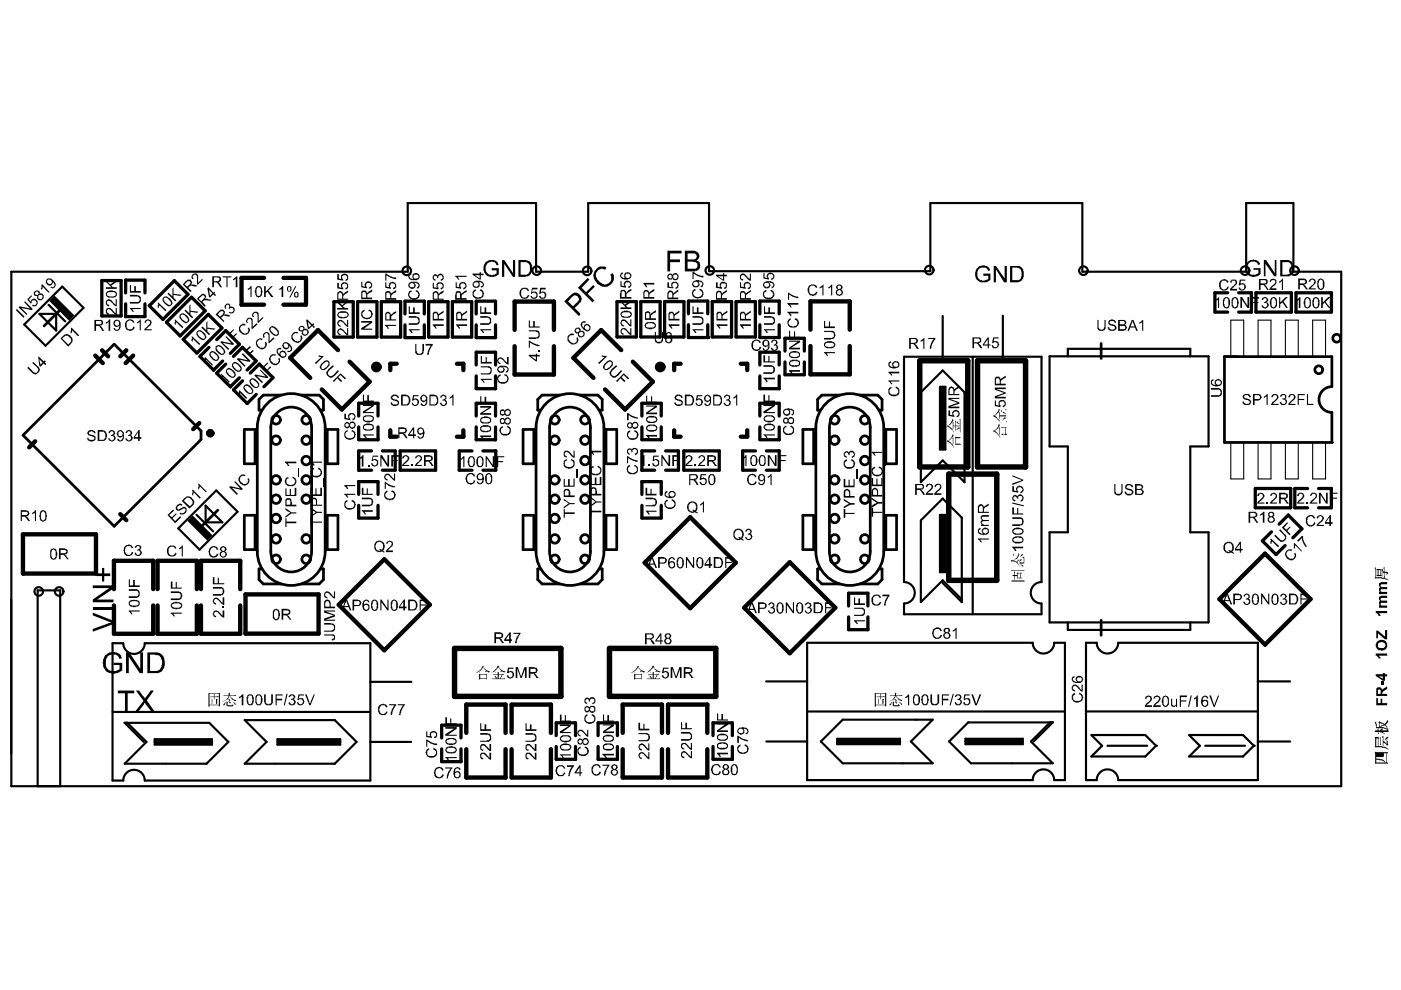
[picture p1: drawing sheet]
<svg xmlns="http://www.w3.org/2000/svg" width="297mm" height="210mm" viewBox="0 0 297 210" stroke-linecap="round" stroke-linejoin="round" font-family="sans-serif">
<g fill="none" stroke="#000" stroke-width=".46">
<path d="M2.4 57.6h84v-14.5h27.3v14.5h11v-14.5h25.6v14.4h46.9v-14.4h32.3v14.5h34.7v-14.5h10v14.5h10.2v109.1h-282zM5.1 68.8l8.1-8 4.5 4.5-8 8zM8.4 66.6h3.5v3.5zM10.3 64.6l3.5 3.6M191.7 75.6h29.1v47.8a2.27 2.27 0 0 0-2.3 2.3 2.27 2.27 0 0 0 2.3 2.3v2.2h-29.1v-2.2a2.27 2.27 0 0 0 2.2-2.3 2.27 2.27 0 0 0-2.2-2.3zM199.9 67v8.6M206.2 75.7v54.5M212.6 66.9v8.7M222.5 75.5h33.7v19.2h-3.8v18.2h3.8v19.1h-33.7v-19.1h3.9v-18.2h-3.9zM226.4 75.5v-1.5h26v1.5M195.2 83.2l4.7-4.7 4.6 4.7v19l-4.6-4.6-4.7 4.6zM199.3 82h1.1v13.3h-1.1z"/>
<path d="M199.9 82v13.3M37.8 112l8.1-8 4.5 4.5-8.1 8zM41.7 109.1l3.5 3.6M43.6 107.2l3.5 3.5h-3.5zM199.3 109.2h1.1v12.1h-1.1zM199.9 109.2v12.1M23.9 136.4h2.2a2.28 2.28 0 0 0 2.3 2.2 2.28 2.28 0 0 0 2.3-2.2h47.8v29.1h-47.8a2.28 2.28 0 0 0-2.3-2.3 2.28 2.28 0 0 0-2.3 2.3h-2.2zM171.1 136.3h47.9a2.28 2.28 0 0 0 2.2 2.3 2.28 2.28 0 0 0 2.3-2.3h2.3v29.1h-2.3a2.28 2.28 0 0 0-2.3-2.3 2.28 2.28 0 0 0-2.2 2.3h-47.9zM199.9 123.6l4 4.1v-17.9l-4-4.1-4.7 4.6v17.4l4.7-4.7 4 4.1M226.4 132v1.6h26v-1.6M230.3 136.3h2.2a2.28 2.28 0 0 0 2.3 2.3 2.28 2.28 0 0 0 2.3-2.3h29.6v29.1h-29.6a2.28 2.28 0 0 0-2.3-2.3 2.28 2.28 0 0 0-2.3 2.3h-2.2zM23.9 150.9h54.6"/>
<path d="M27 153.3l4.1 4-4.7 4.6h17.4l4.6-4.6-4-4h-18l4.1 4M32.8 157.3h12.1M32.8 156.7h12.1v1.2h-12.1zM51.9 152.7h19.1l4.6 4.6-4.6 4.6h-19.1l4.6-4.6zM58.8 157.3h13.3M58.8 156.7h13.3v1.2h-13.3zM78.5 157.3h8.7M78.5 144.6h8.7M162.4 144.5h8.7M162.5 157.2h8.6M171.1 150.9h54.7M174 157.2l4.7-4.6h19.1l-4.7 4.6 4.7 4.6h-19.1z"/>
<path d="M177.5 157.2h13.3M177.5 156.6h13.3v1.2h-13.3zM204.7 157.2h12.1M204.7 156.6h12.1v1.2h-12.1zM222.6 153.2l-4 4 4.6 4.6h-17.3l-4.7-4.6 4.1-4h17.9l-4 4M230.3 150.8h36.4M231.4 155.8h11.4l2.3 2.3-2.3 2.3h-11.4l2.3-2.3-2.3-2.3M234.8 158.1h8.4M252.2 155.8h11.4l2.2 2.3-2.2 2.3h-11.5l2.3-2.3-2.3-2.3M255.5 158.1h8.5M266.7 157.2h6.8M266.7 144.5h6.8"/>
<path d="M8 166.7v-41.5h4.8v41.5"/>
<circle cx="86.2" cy="57.4" r=".91"/>
<circle cx="113.8" cy="57.4" r=".91"/>
<circle cx="124.5" cy="57.4" r=".91"/>
<circle cx="150.5" cy="57.3" r=".91"/>
<circle cx="197" cy="57.3" r=".91"/>
<circle cx="229.7" cy="57.4" r=".91"/>
<circle cx="264" cy="57.4" r=".91"/>
<circle cx="274.5" cy="57.4" r=".91"/>
<circle cx="8.2" cy="125.4" r=".91"/>
<circle cx="12.5" cy="125.4" r=".91"/>
</g>
<g fill="#000">
<path d="M40.7 58.2l.3-.1a.64 .64 0 0 1 .8 0 .64 .64 0 0 1 .2 .7v1.2l.8-.8 .2 .1-1.1 1.1-.1-1.5a.51 .51 0 0 0-.2-.6 .51 .51 0 0 0-.6 .1l-.2 .4 .3 .3-.3 .1a.72 .72 0 0 1-.1-1zM47.2 58.6h1.9v.2h-.9v2.1h-.2v-2.1h-.8zM71.5 60h.3v.9l.6 .1a.76 .76 0 0 1 .2-1.1 .76 .76 0 0 1 1.1 .3l.1 .2a.64 .64 0 0 1-.6 1v-.4a.45 .45 0 0 0 .3-.6 .45 .45 0 0 0-.6-.2 .43 .43 0 0 0-.4 .4 .43 .43 0 0 0 .3 .4v.4l-1.3-.3zM71.5 58.1h.3v1l.6 .1a.75 .75 0 0 1 .3-1.1 .75 .75 0 0 1 1 .3l.1 .5a.46 .46 0 0 1-.6 .6v-.2a.52 .52 0 0 0 .3-.8 .52 .52 0 0 0-.8 0 .55 .55 0 0 0 .1 .8v.2l-1.3-.2zM76.6 59.7h.2v1l.7 .1a.7 .7 0 0 1 0-.9 .7 .7 0 0 1 .9-.2 .75 .75 0 0 1 .5 .7 .75 .75 0 0 1-.5 .7l-.2 .1v-.3a.51 .51 0 0 0 .4-.7 .51 .51 0 0 0-.7-.2 .56 .56 0 0 0 0 .9l-.1 .2-1.2-.2zM81.7 59.9h.2v.9l.7 .1a.64 .64 0 0 1 .5-1v-.2a.83 .83 0 0 1 .9 .7 .83 .83 0 0 1-.6 1l-.1-.4a.51 .51 0 0 0 .4-.7 .51 .51 0 0 0-.7-.2l-.3 .2v.6l.3 .1-.2 .2-1.1-.2zM81.7 58l.4 .1a2.6 2.6 0 0 0 1.9 .7v.4h-.5l-1.6-.8v1.1h-.2zM91.7 58.5l.3-.1a.38 .38 0 0 1 .3-.3 .38 .38 0 0 1 .4 .3l.1 .1a.66 .66 0 0 1 .8-.5 .86 .86 0 0 1 .2 1.4l-.3 .1-.1-.2a.48 .48 0 0 0 .4-.5 .48 .48 0 0 0-.5-.5 .48 .48 0 0 0-.4 .6v.2l-.2-.2a.39 .39 0 0 0-.3-.5 .39 .39 0 0 0-.5 .3 .39 .39 0 0 0 .3 .5l.1 .3-.2-.1a.7 .7 0 0 1-.4-.9zM91.7 60h.3v.9l.7 .1a.78 .78 0 0 1 .5-1.2 .78 .78 0 0 1 .9 1v.2l-.5 .4-.2-.4a.41 .41 0 0 0 .5-.3 .41 .41 0 0 0-.4-.5 .47 .47 0 0 0-.7 .1 .47 .47 0 0 0 .2 .7l-.1 .4-1.2-.3zM96.6 59.9h.2v.9l.7 .1a.58 .58 0 0 1 0-.9h.2a.45 .45 0 0 1 .6-.1 .41 .41 0 0 1 .5 .4l.1 .1a.58 .58 0 0 1-.4 .8l-.3 .2v-.4a.51 .51 0 0 0 .4-.8 .51 .51 0 0 0-.8 0l-.3 .4 .3 .3v.3l-1.2-.2zM96.5 58.5h2.4v.2h-1.8l.3 .6h-.3l-.1-.4zM102.9 55.7a1.68 1.68 0 0 1 2.8 .5l-.4 .1a1.1 1.1 0 0 0-1-.8 1.1 1.1 0 0 0-1.1 .7 1.32 1.32 0 0 0 .7 2l.5 .2 .9-.4v-.7h-1.1v-.4h1.5v1.2a2.1 2.1 0 0 1-2.7 .1l-.1-.2a2.03 2.03 0 0 1 0-2.3z"/>
<path d="M106.4 55.1h.5l1.9 2.8v-2.8h.4v3.6h-.4l-1.9-2.8v2.8h-.5zM122.5 61l2.1-2.1 .4 .4-1.7 1.7 1 .9 1.5-1.5 .3 .4-1.5 1.5 1.4 1.4-.4 .4zM126.5 57a1.92 1.92 0 0 1 1.8-.5l.2 .2-.2 .5a1.3 1.3 0 0 0-1.6 .2 1.3 1.3 0 0 0-.1 1.7 2.2 2.2 0 0 0 1.9 1.2 1.51 1.51 0 0 0 1-2.1h-.1l.5-.3a2 2 0 0 1-.3 2.3 2 2 0 0 1-2.2 .5v-.1a2.42 2.42 0 0 1-1.5-2.8zM131.6 59.6h.2v1l.7 .1a.49 .49 0 0 1-.1-.8 .83 .83 0 0 1 1.2-.2 .83 .83 0 0 1-.1 1.3h-.3v-.2a.49 .49 0 0 0 .4-.6 .49 .49 0 0 0-.7-.3h-.2l-.2 .3 .2 .8-1.1-.2zM136.4 60h2.3v.3h-1.8l.3 .5-.2 .1-.6-.7zM141.5 59.9h.3v.9l.6 .1a.77 .77 0 0 1 .4-1.2 .77 .77 0 0 1 1 .6l.1 .1-.1 .2a.59 .59 0 0 1-.6 .6v-.3a.36 .36 0 0 0 .4-.2 .36 .36 0 0 0 0-.4 .52 .52 0 0 0-.8-.2 .52 .52 0 0 0 0 .8v.2l-1.3-.1zM141.5 53.2h3v.5h-2.4v1.3h2.1v.6h-2.1v1.9h-.6zM146.8 57.7l.5 .1a2.6 2.6 0 0 0 1.8 .7v.3h-.2a3.3 3.3 0 0 1-1.8-.8v1.2h-.3zM151.8 59.9h.3v.9l.6 .1a.78 .78 0 0 1 .8-1.2 .78 .78 0 0 1 .5 1.3l-.2 .2h-.3v-.2a.5 .5 0 0 0 .4-.6 .5 .5 0 0 0-.7-.3 .43 .43 0 0 0-.4 .4 .43 .43 0 0 0 .3 .4v.3l-1.3-.2zM156.9 58.4a.77 .77 0 0 1 .8-.4 .77 .77 0 0 1 .6 .6l.7 .6v-1.2h.2v1.5h-.3l-1-.9a.42 .42 0 0 0-.7-.1 .42 .42 0 0 0 .4 .7l-.1 .3-.1-.1a.66 .66 0 0 1-.5-.8zM156.9 59.9h.2v.9l.7 .1a.73 .73 0 0 1 .3-1.1 .73 .73 0 0 1 1 .4h.1v.5a.59 .59 0 0 1-.6 .7l-.1-.4a.51 .51 0 0 0 .4-.6 .51 .51 0 0 0-.5-.4 .51 .51 0 0 0-.5 .6l.3 .4-.2 .2-1.1-.2zM161.9 57.9h.2v.9l.6 .1a.8 .8 0 0 1 .3-1 .8 .8 0 0 1 1 .2 .8 .8 0 0 1-.1 1.1l-.4 .2v-.3a.51 .51 0 0 0 .4-.7 .51 .51 0 0 0-.8-.3l-.3 .4 .2 .8-1.1-.2z"/>
<path d="M207 57h.1a1.6 1.6 0 0 1 2.8 .2l-.4 .2a1.23 1.23 0 0 0-1.5-.6 1.23 1.23 0 0 0-.8 1.4 1.21 1.21 0 0 0 1.4 1.3l.9-.3v-.7h-1v-.5h1.5v1.4h-.1a2.18 2.18 0 0 1-2.6 .1l-.1-.1a2.21 2.21 0 0 1-.2-2.4zM210.7 56.4h.5l1.8 2.7v-2.7h.5v3.5h-.6l-1.7-2.8v2.8h-.5zM258.7 59.5h.1a.99 .99 0 0 1 1.5 0l.1 .4-.2 .1a.75 .75 0 0 0-1-.5 .75 .75 0 0 0-.4 1.1v.1a.68 .68 0 0 0 .4 .6 .68 .68 0 0 0 .8-.2l.2-.3h.4a1.08 1.08 0 0 1-1.4 .8 1.08 1.08 0 0 1-.7-1.4zM260.9 59.5l.2-.1a.7 .7 0 0 1 1 .1 .7 .7 0 0 1 0 .9l-1 .8h1.2v.4h-1.5v-.4l.8-.8a.46 .46 0 0 0 .4-.6 .46 .46 0 0 0-.8-.2h-.1v.4l-.3-.1zM262.9 59.3h1.1v.2h-.9l-.1 .7v-.1a.79 .79 0 0 1 1.1 .3 .79 .79 0 0 1-.4 1.1 .79 .79 0 0 1-1.1-.4l.3-.2a.51 .51 0 0 0 .5 .4 .51 .51 0 0 0 .5-.5 .51 .51 0 0 0-.6-.5l-.4 .3-.3-.2zM264.3 55.8l.1-.1a1.85 1.85 0 0 1 2.3-.3l.5 .4v.2l-.5 .2a1.06 1.06 0 0 0-1.7-.5l-.2 .1a1.7 1.7 0 0 0 .3 2.3l1.1 .1 .6-.3v-.7h-1v-.3h1.5v1.2a2.64 2.64 0 0 1-2.3 .5l-.2-.1a1.93 1.93 0 0 1-.8-2.1zM269.3 59.3l.3-.1a.7 .7 0 0 1 .7 0 .7 .7 0 0 1 .3 .7l-.2 .5-.8 .6v.1h1v.4h-1.5l.1-.5 1-.8a.46 .46 0 0 0 .1-.7 .46 .46 0 0 0-.7 0l-.1 .4-.3-.2zM268 55.1h.4l1.9 2.8v-2.8h.3v3.5h-.4l-1.9-2.7v2.7h-.3zM277.6 59.4a.8 .8 0 0 1 1.4 .1l-.2 .7-1 .9h1.2v.3h-1.6v-.3l1.1-.9a.5 .5 0 0 0 .1-.7 .5 .5 0 0 0-.7-.1l-.1 .3h-.4zM3.4 65.8l.2-.3 1.6 1.6-.2 .3zM5.8 63.4l.8-.8 .2 .1-.7 .7 .4 .6a.75 .75 0 0 1 .7-.7 .75 .75 0 0 1 .8 .7 .78 .78 0 0 1-.3 .8 .78 .78 0 0 1-.9 0l.1-.2a.53 .53 0 0 0 .8-.1 .53 .53 0 0 0-.1-.8 .53 .53 0 0 0-.8 .1l-.1 .5-.2 .1zM3.9 65.2l.3-.3 2.2 .5-1.3-1.4 .2-.1 1.6 1.6-.2 .3-2.2-.5 1.3 1.3-.1 .2z"/>
<path d="M5.8 78l.2-.2 .9 .9a.63 .63 0 0 0 1 .2 .63 .63 0 0 0 0-1l-1.1-.9 .3-.3 .9 1a.91 .91 0 0 1 .1 1.3 .91 .91 0 0 1-1.4-.1zM8.9 60.2l1.6 1.7-.2 .2-1.3-1.3-.1 .7-.2-.3zM15 69.6l.2-.1 1.6 1.6-.3 .2-1.2-1.3-.1 .7-.3-.2zM22.6 65.4h.1a1.06 1.06 0 0 1 1.4 .6l.4 .4v-1.1h.3v1.5a2.05 2.05 0 0 1-1.3-1 .47 .47 0 0 0-.8 0 .47 .47 0 0 0 .4 .6v.4l-.5-.2-.2-.3zM22.6 63.7a1.01 1.01 0 0 1 1.5 .6l.4 .3v-1.2h.3v1.5l-.7-.3a1.3 1.3 0 0 0-1.3-.8v.1a.4 .4 0 0 0-.1 .5 .4 .4 0 0 0 .4 .2v.3a.81 .81 0 0 1-.5-1.2zM22.4 68.3h.3l.4-.6h.3v2.4h-.4v-1.8l-.4 .3h-.2zM22.4 59.4l1 .9 1.4-1v.4l-1.2 .9 .3 .3h.9v.3h-2.4v-.3h1.2l-1.2-1.2zM26.6 68.2h.1a1.04 1.04 0 0 1 1.8 0v.2h-.3a.72 .72 0 0 0-.8-.4 .72 .72 0 0 0-.6 .8 .79 .79 0 0 0 .2 .8 .79 .79 0 0 0 .9 .2l.2-.1 .1-.5 .4 .1a1.07 1.07 0 0 1-1.3 .8 1.07 1.07 0 0 1-.8-1.2zM27.5 60.4h.3v1.3h.7v-1h.3v1h1.1v.4h-2.4zM27.5 62.5h1.5a.97 .97 0 0 1 .9 .7 .97 .97 0 0 1-.4 1.1l-.1 .1h-1.9v-.4h1.3a.61 .61 0 0 0 .8-.6 .61 .61 0 0 0-.8-.5h-1.3zM29 68.3l.9-.6v2.3h-.3v-1.7l-.6 .3zM27.5 65.3h2.4v.2h-1.9l.3 .5-.2 .1z"/>
<path d="M30.8 67.9a.8 .8 0 0 1 .9-.2 .8 .8 0 0 1 .5 .8h-.2a.79 .79 0 0 1-.5 .8l-.5 .5h1.2v.2h-1.7l.2-.3 .9-.8a.51 .51 0 0 0 .2-.8 .51 .51 0 0 0-.8 0v.2l-.3 .1zM33.4 64.3l.2-.2 1.7 1.7-.2 .2-1.3-1.3-.1 .6a.72 .72 0 0 1-.1-.9zM36.8 60.9v1.4l1.7 .2-.3 .2-1.4-.2v.6l.6 .6-.3 .2-1.6-1.6 .3-.2 .8 .8v-1.7zM37 67.8l.1-.1 1.8 1.6-.3 .3-1.2-1.3-.1 .6a.72 .72 0 0 1-.2-1zM40.4 64.5v1.4l1.7 .2-.3 .2-1.4-.2v.6l.6 .6-.3 .2-1.6-1.6 .2-.3 .8 .8v-1.6zM40.6 71.4l.1-.1 1.8 1.6-.3 .2-1.2-1.2-.2 .6a.72 .72 0 0 1-.1-1zM44 68.1v1.4l1.7 .2-.3 .2-1.4-.2v.6l.5 .5-.2 .3-1.6-1.6 .2-.3 .8 .8v-1.6zM43.4 75.8l.1-.1 1.6 1.6-.1 .2-1.3-1.2-.1 .5-.1 .2-.2-.3h.1zM47.7 64.7l.1-.1a.58 .58 0 0 1 .7-.2 .58 .58 0 0 1 .3 .7 .67 .67 0 0 1 .9 .1 .67 .67 0 0 1-.1 .9l-.3 .3-.8-.1 .2-.2a.49 .49 0 0 0 .7-.1 .49 .49 0 0 0-.1-.7 .49 .49 0 0 0-.7 .2l-.1-.1a.39 .39 0 0 0 0-.7 .39 .39 0 0 0-.6 .4l.1 .2-.2 .2-.2-.4zM46.9 72.3l2.2 .5-1.3-1.4 .2-.1 1.6 1.6-.2 .2-2.2-.4 1.4 1.3-.2 .2-1.7-1.6zM48.4 70.8l1.1-1 .1 .1-.8 .9 .5 .6 .8-.8 .1 .2-.7 .7 .7 .8-.2 .3zM49.4 59.2l.7-.6h.2v2.3h-.3v-1.8l-.4 .3h-.2z"/>
<path d="M50.8 69.1l.3-.2a.66 .66 0 0 1 1-.1l-.2 .3v-.1a.73 .73 0 0 0-.9 .3 .73 .73 0 0 0 .3 1v.1a.75 .75 0 0 0 .8 .3 .75 .75 0 0 0 .5-.7l-.1-.4 .3-.1 .1 .1a1.04 1.04 0 0 1-.5 1.3 1.04 1.04 0 0 1-1.4-.4l-.3-.4zM52.4 67.5a.76 .76 0 0 1 1 0 .76 .76 0 0 1 .2 .9v.9l.8-.8 .2 .3-1.1 1-.2-.1v-1.4a.49 .49 0 0 0-.5-.7 .49 .49 0 0 0-.3 .8l-.2 .1v-.1a.72 .72 0 0 1 .1-.9zM50.2 76.2l.2-.3 2.1 .5-1.2-1.3 .2-.2 1.6 1.6-.2 .2-2.1-.4 1.3 1.2-.3 .3zM51.8 74.4l1.2-1 .2 .2-.9 .8 .5 .6 .8-.8 .2 .2-.8 .7 .7 .8-.1 .3zM52.5 61.2l.6-.5h.2v2.3h-.2v-1.9l-.5 .4zM53.6 66.3a.79 .79 0 0 1 1-.1 .79 .79 0 0 1 .2 1.1v.8l.9-.8 .2 .1-1.2 1.1-.1-.1v-1.4a.46 .46 0 0 0-.1-.6 .46 .46 0 0 0-.7 .1 .46 .46 0 0 0 .1 .6l-.2 .2a.72 .72 0 0 1-.1-1zM54.6 71.9l1.1-.1-.3 .3a.51 .51 0 0 0-.8 .2 .97 .97 0 0 0 .3 1.2 .97 .97 0 0 0 1.2 0l.1-.1-.1-.7 .2-.2a1.03 1.03 0 0 1-.2 1.3 1.03 1.03 0 0 1-1.4-.1 1.26 1.26 0 0 1-.1-1.8zM55.8 70.8h.1a.73 .73 0 0 1 1-.3 .73 .73 0 0 1 .3 1v.8l.8-.8 .2 .3-1.2 1-.1-.7a1.5 1.5 0 0 0-.3-1.5 .59 .59 0 0 0-.6 .7l.1 .1-.2 .2zM56 60.7h.3v1.1l1.2-1.1h.3l-.9 .9 1.1 1.4h-.5l-.8-1.2-.4 .4v.8h-.3zM53.9 79.6l.2-.2 2.2 .5-1.2-1.4 .1-.2 1.7 1.7-.2 .2-2.2-.5 1.3 1.3-.3 .2zM55.7 77.9l1-1.1 .2 .2-.9 .9 .6 .6 .7-.8 .2 .2-.8 .7 .8 .8-.2 .2zM57.3 75.5l.4-.4h.7l.1 .1-.2 .3a.58 .58 0 0 0-.8 .1v.1a.96 .96 0 0 0 .5 1.3v.1a.78 .78 0 0 0 .8-.1 .78 .78 0 0 0 .3-.7l-.1-.3 .2-.2a1.04 1.04 0 0 1-.1 1.3 1.04 1.04 0 0 1-1.4 .1 1.24 1.24 0 0 1-.4-1.7z"/>
<path d="M59.2 61.2l.6-.5h.2v2.3h-.3v-1.9l-.3 .4zM61.9 70.8l.1-.1a.82 .82 0 0 1 1.2-.2l-.1 .2a.72 .72 0 0 0-1 .3 .72 .72 0 0 0 .3 1l.2 .2a.58 .58 0 0 0 .8 .1l.4-.3-.2-.7 .3-.2a1.04 1.04 0 0 1-.3 1.4 1.04 1.04 0 0 1-1.5-.3l-.3-.3zM67.5 75.6l.2-.3 .9 .3-1.6 1.6-.2-.2 1.3-1.3zM69.5 78.3l1.1-.9 .2 .3-1 .9a.66 .66 0 0 0-.1 1 .66 .66 0 0 0 1-.1l.9-1 .2 .2-.9 1a.99 .99 0 0 1-1 .4 .99 .99 0 0 1-.7-.8v-.5l.2-.1zM71.6 69.9l.1-.1a.92 .92 0 0 1 1.4 .6l.5 .3v-1.1h.2v1.6l-.3-.1-.8-1a.47 .47 0 0 0-.8 0 .47 .47 0 0 0 .3 .7v.3a.44 .44 0 0 1-.6-.5h-.1zM71.6 68.1h.1a.66 .66 0 0 1 .7-.3 .66 .66 0 0 1 .5 .5l.7 .7v-1.2h.2v1.5h-.2l-.9-1a.5 .5 0 0 0-.7-.1 .5 .5 0 0 0-.2 .7l.4 .1v.3a.89 .89 0 0 1-.6-1.2zM71.5 63.7l1 1 1.3-1v.3l-1.1 .9 .4 .4h.7v.3h-2.3v-.3h1.2l-1.2-1.2zM76.7 66l.5-.4h.1v.4a.72 .72 0 0 0-.5 .8 .72 .72 0 0 0 .8 .6h.3a.74 .74 0 0 0 .8-.5 .74 .74 0 0 0-.4-.9h-.2l.1-.4a1 1 0 0 1 .8 1 1 1 0 0 1-.8 1 1.15 1.15 0 0 1-1.6-1.2zM76.6 68.1h2.3v.3l-1.7 1.3h1.7v.2h-2.3v-.3l1.8-1.2h-1.8zM81.6 68.9h2.4v.2h-1.9l.4 .5v.1h-.4v-.2zM86.8 61.7l.4-.1 .2 .2h-.2a.67 .67 0 0 0-.4 .7 .67 .67 0 0 0 .4 .6 .91 .91 0 0 0 1.1 0 .91 .91 0 0 0 .3-1l-.4-.3v-.3a1.07 1.07 0 0 1 .8 1.2 1.07 1.07 0 0 1-1.3 .9 1.13 1.13 0 0 1-1.1-.7 1.13 1.13 0 0 1 .2-1.2zM86.7 64.9h.2v1.3h.7v-1h.3v1h1.1v.4h-2.3z"/>
<path d="M86.7 67h1.5a.97 .97 0 0 1 .8 .7 .97 .97 0 0 1-.4 1.1l-.1 .1h-1.8v-.4h1.2a.61 .61 0 0 0 .9-.6 .61 .61 0 0 0-.9-.5h-1.2zM86.7 69.8h2.3v.2h-1.9l.4 .5-.3 .1zM88 72.9h.3v1.4a.69 .69 0 0 0 1 .6l.3-.4v-1.6h.3v1.5h-.1a.7 .7 0 0 1-.9 .8h-.5l-.4-.3zM90.2 72.9h1.5v.4l-.2 .1-.4 .9-.2 .9h-.3v-.4h.1l.4-1.2 .3-.3h-1.2zM91.7 68.8h2.4v.3h-1.9l.4 .4v.2h-.3l-.6-.7zM96.7 68.8h2.3v.3h-1.8l.3 .4v.2h-.2l-.6-.7zM100.2 61.8l.5-.4h.2v.3a.65 .65 0 0 0-.5 .7 .65 .65 0 0 0 .7 .6l.1 .1h.4v-.1a.71 .71 0 0 0 .7-.6 .71 .71 0 0 0-.5-.8h-.1l.1-.2a.87 .87 0 0 1 .7 1.2 1.11 1.11 0 0 1-1.4 .7h-.1a1.11 1.11 0 0 1-.8-1.5zM101.8 64.9h.2v1.3h.7v-1h.4v1h1v.4h-2.3zM101.9 75.5h.3v1.2h.8v-1h.2v1h1v.4h-2.3zM101.8 67h1.5a.97 .97 0 0 1 .8 .7 .97 .97 0 0 1-.3 1.1l-.1 .1h-1.9v-.4h1.3a.61 .61 0 0 0 .8-.6 .61 .61 0 0 0-.8-.5h-1.3zM101.9 77.7h1.5a.78 .78 0 0 1 .8 .3 .78 .78 0 0 1 0 .8 .82 .82 0 0 1-.9 .6h-1.4v-.2h1.4a.64 .64 0 0 0 .7-.7 .64 .64 0 0 0-.7-.6h-1.4zM101.8 69.8h2.3v.2h-1.8l.3 .5-.2 .1z"/>
<path d="M105.5 76l.6-.3v.1h.3l1.1 1v-1.1h.3v1.6l-.4-.1-.8-.9a.47 .47 0 0 0-.8-.1 .47 .47 0 0 0 .3 .8v.2a.75 .75 0 0 1-.6-1.2zM110.3 61.5a1.16 1.16 0 0 1 1.8 0v.2h-.2a.75 .75 0 0 0-1-.4 .75 .75 0 0 0-.4 1 .74 .74 0 0 0 .4 .7 .74 .74 0 0 0 .9-.1l.1-.4 .3 .1a1.1 1.1 0 0 1-1.8 .4l-.3-.5zM112.1 72.2h.2l1.1 .7 1 .2v.3a3.9 3.9 0 0 1-2.1-.8v1.1h-.2zM112.1 67.9h.2v1.3h.7v-1.1h.4v1.1h1v.3h-2.3zM112.1 70h1.4a.87 .87 0 0 1 .9 .5 .87 .87 0 0 1-.1 .9l-.2 .4h-.5v.1h-1.5v-.4h1.3a.6 .6 0 0 0 .8-.4 .6 .6 0 0 0-.6-.7v-.1h-1.5zM112.8 61h1.2v.4h-1.1l-.1 .5a.78 .78 0 0 1 1 .2 .78 .78 0 0 1 0 1l-.2 .2a.83 .83 0 0 1-1.1-.6h.3a.48 .48 0 0 0 .5 .4 .48 .48 0 0 0 .4-.4 .53 .53 0 0 0-.2-.6 .53 .53 0 0 0-.7 .2h-.2zM114.1 74.2h.3v.3h-.3zM114.5 61h1.2v.4h-.9l-.1 .5a.78 .78 0 0 1 1.1 .8 .78 .78 0 0 1-1.3 .5l-.2-.5h.4a.41 .41 0 0 0 .4 .4 .41 .41 0 0 0 .4-.5h.1a.63 .63 0 0 0-.8-.5l-.1 .2h-.4zM120.3 71.3l.7-.6h.6l.1 .1-.1 .3a.73 .73 0 0 0-.8 .2 .73 .73 0 0 0 0 .9 .78 .78 0 0 0 .7 .6 .78 .78 0 0 0 .8-.6l-.1-.6 .2-.1a.96 .96 0 0 1-.6 1.5 1.37 1.37 0 0 1-1.5-1.1zM127.5 75.6l.2-.3 1 .3-1.7 1.6-.2-.2 1.4-1.3zM129.6 78.3l1-.9 .3 .3-1.1 .9a.66 .66 0 0 0 0 1 .66 .66 0 0 0 .9-.1l1-1 .2 .2-.9 1a.99 .99 0 0 1-1 .4 .99 .99 0 0 1-.8-.8v-.5l.3-.1zM131.7 69.8a.82 .82 0 0 1 1.4 .3l.5 .6v-1.1h.3v1.5l-.6-.3a1.57 1.57 0 0 0-1.2-1h-.1a.49 .49 0 0 0-.2 .5 .49 .49 0 0 0 .4 .4v.4v-.1a.75 .75 0 0 1-.5-1.2z"/>
<path d="M131.7 67.9h.1a.61 .61 0 0 1 1 .2l.8 .8v-1.2h.3v1.5l-.5-.1-.6-.7a.54 .54 0 0 0-.5-.3 .54 .54 0 0 0-.5 .4l.2 .4h.2v.3l-.2-.1a.66 .66 0 0 1-.4-.8zM131.6 63.7l.9 .9 1.4-1v.4l-1.2 .8 .4 .4h.8v.3h-2.3v-.3h1.1l-1.1-1.2zM138.8 70.4h.3v1.5a.63 .63 0 0 0 .4 .6 .63 .63 0 0 0 .7-.3l.1-1.8h.3v1.4a.84 .84 0 0 1-.3 .9 .84 .84 0 0 1-1 0 .65 .65 0 0 1-.5-.9zM141.7 68.8h2.3v.3h-1.8l.3 .4v.2h-.2l-.6-.7zM146.8 61.6l.5-.4 .2 .4h-.1a.65 .65 0 0 0-.5 .7 .65 .65 0 0 0 .6 .6 .96 .96 0 0 0 1.4-.6l-.1-.5-.5-.2v-.4h.1a1.01 1.01 0 0 1 .7 1.2 1.01 1.01 0 0 1-1 .8 1.08 1.08 0 0 1-1.4-1.3h.1zM146.8 64.9h.3v1.3h.6v-1h.4v1h1v.4h-2.3zM146.8 67h1.5a.97 .97 0 0 1 .8 .7 .97 .97 0 0 1-.3 1.1l-.1 .1h-1.9v-.4h1.3a.61 .61 0 0 0 .8-.6 .61 .61 0 0 0-.8-.5h-1.3zM146.8 69.8h2.3v.2h-1.8l.3 .5-.2 .1zM151.9 68.8h2.3v.3h-1.8l.3 .4v.2h-.2l-.6-.7zM156.9 68.8h2.3v.3h-1.8l.3 .4v.2h-.2l-.6-.7zM159.4 72.5a1.04 1.04 0 0 1 1-.5 1.04 1.04 0 0 1 .9 .7h-.4a.66 .66 0 0 0-.8-.5 .66 .66 0 0 0-.4 .8 .76 .76 0 0 0 .2 1 .76 .76 0 0 0 1-.2l.2-.3 .3 .1a1.05 1.05 0 0 1-1.1 .8 1.05 1.05 0 0 1-1-1zM161.9 61.8l.4-.3 .3 .2-.2 .1a.66 .66 0 0 0-.4 .8 .66 .66 0 0 0 .8 .5l.1 .1 .1-.1a.68 .68 0 0 0 .8-.4 .68 .68 0 0 0-.3-.9l-.1-.4 .1 .1a1 1 0 0 1 .7 1.1 1 1 0 0 1-.9 .8 1.14 1.14 0 0 1-1.3-.3 1.14 1.14 0 0 1-.1-1.3z"/>
<path d="M162 64.9h.2v1.3h.7v-1h.4v1h1v.4h-2.3zM161.9 75.3h.3v1.3h.7v-1.1h.2v1.1h1.2v.2h-2.4zM162 67h1.5a.97 .97 0 0 1 .8 .7 .97 .97 0 0 1-.4 1.1l-.1 .1h-1.8v-.4h1.3a.61 .61 0 0 0 .8-.6 .61 .61 0 0 0-.8-.5h-1.3zM161.9 77.4h1.4a.93 .93 0 0 1 1 .9 .93 .93 0 0 1-1 1h-1.4v-.4h1.4a.47 .47 0 0 0 .4 0 .47 .47 0 0 0 .2-.4l.2-.2h-.2a.5 .5 0 0 0-.1-.5 .5 .5 0 0 0-.5 0h-1.4zM162 69.8h2.3v.2h-1.9l.4 .5-.2 .1zM163.6 72.2a.74 .74 0 0 1 .7-.2 .74 .74 0 0 1 .6 .6v.2l-.4 .3a.58 .58 0 0 1 .5 .7 .58 .58 0 0 1-.6 .5 .58 .58 0 0 1-.8-.1l-.1-.5h.2a.47 .47 0 0 0 .7 .4 .47 .47 0 0 0 0-.8h-.3v-.3a.41 .41 0 0 0 .4-.4 .41 .41 0 0 0-.4-.4l-.3 .1-.1 .4-.2-.1zM167.1 67.8l.4-.3h.1v.3a.65 .65 0 0 0-.4 .8 .65 .65 0 0 0 .7 .5 .87 .87 0 0 0 1.3-.7l-.2-.1a.41 .41 0 0 0-.4-.5l-.1-.1 .1-.2a.59 .59 0 0 1 .7 .6l.1 .1a1.23 1.23 0 0 1-1.1 1.3 1.23 1.23 0 0 1-1.3-1zM167.1 62.1h.2l1 .6 .9 .2 .1 .3a2.31 2.31 0 0 1-1.8-.7l-.2-.1v1.2h-.2zM167.3 70.1h.2v1.3h.8v-1.1h.3v1.1h1v.2h-2.3zM167 66.1h2.3v.3h-1.8l.4 .6h-.4v-.2l-.5-.5zM167 64.3h2.3v.3h-1.8l.4 .6h-.4l-.1-.4-.4-.3zM167.3 78.5h2.3v.3h-1.8l.3 .5-.2 .1-.3-.5-.3-.2z"/>
<path d="M167.3 72.2h2.3v.4l-1.8 1.1h1.8v.4h-2.3v-.4l1.9-1.2h-1.9zM171.4 60.8h.1a1.03 1.03 0 0 1 1-.5 1.03 1.03 0 0 1 .8 .7h-.3a.66 .66 0 0 0-.8-.4 1.08 1.08 0 0 0-.5 1.6l.5 .2a.79 .79 0 0 0 .8-.6l.3 .1a1.06 1.06 0 0 1-1.7 .5l-.4-.6zM173.8 60.9l.8-.6v2.3h-.2v-1.7l-.4 .2h-.2zM174.7 68.1h.2v1.1h.8v-1h.3v1h1v.4h-2.3zM174.7 70.1h1.5a.62 .62 0 0 1 .8 .4 1.17 1.17 0 0 1-.4 1.4l-1.9 .1v-.4h1.5a.64 .64 0 0 0 .6-.6 .64 .64 0 0 0-.6-.6h-1.5zM175.6 60.9l.8-.6v2.3h-.2v-1.7l-.3 .2h-.3zM174.7 74.7h2.3v.2h-1.8l.3 .3v.3h-.2zM188.4 78.8h2.3v.4h-1.9l.4 .3-.3 .1-.5-.6zM195.2 72.2l.8-.6v2.4h-.2v-1.9l-.5 .4zM196.8 71.6h1.5v.4l-.2 .1-.5 .8-.2 1.1h-.2v-.6l.3-.9 .5-.6h-1.2zM210.6 71.5h1.1v.3h-.9l-.1 .7a.71 .71 0 0 1 1 .1 .71 .71 0 0 1-.2 1 .72 .72 0 0 1-.8 .3 .72 .72 0 0 1-.5-.6l.4-.2a.51 .51 0 0 0 .7 .5 .51 .51 0 0 0 .2-.8l-.2-.2h-.6l-.1 .2-.3-.1zM232.7 67.8h.2v1.3a.66 .66 0 0 0 .6 .8 .66 .66 0 0 0 .7-.8v-1.3h.2v1.3a.9 .9 0 0 1-1.1 1h-.2a.66 .66 0 0 1-.4-.8z"/>
<path d="M235.1 67.9a.92 .92 0 0 1 1.5 .5l-.2 .1a.59 .59 0 0 0-.6-.4 .59 .59 0 0 0-.6 .4l.5 .3a.76 .76 0 0 1 .9 .4 .76 .76 0 0 1-.3 .9h-.2a.91 .91 0 0 1-1.2-.8l.3 .2a.59 .59 0 0 0 .7 .4 .59 .59 0 0 0 .5-.7l-.7-.1-.4-.2a.45 .45 0 0 1-.4-.4 .45 .45 0 0 1 .2-.4zM241.6 68.3h.2l.2-.4 .4-.1v2.3h-.2v-1.8l-.5 .3h-.1zM257.7 63.6l.8-.6v2.3h-.3v-1.7l-.5 .3zM263 63h.3l1.2 1.8v-1.8h.3v2.3h-.3l-1.2-1.7v1.7h-.3zM265.4 63h1.5v.3h-1.3v.7h1.2v.3h-1.2v1h-.2zM267.6 63.2l.2-.1a.62 .62 0 0 1 .9 .1 .62 .62 0 0 1 0 .8h-.2l.2 .1a.67 .67 0 0 1 .2 1 .67 .67 0 0 1-.9 .2 .44 .44 0 0 1-.5-.6h.2a.47 .47 0 0 0 .7 .3 .47 .47 0 0 0 0-.7h-.4l.2-.3a.41 .41 0 0 0 .3-.4 .41 .41 0 0 0-.4-.4l-.3 .1-.1 .4-.2-.1zM271.2 59.6h.2l.6-.5v2.4h-.2v-1.9l-.5 .4h-.1zM271.2 63h.2v1.1l1.2-1.1h.5l-1 .9 1 1.4h-.4l-.8-1.2-.5 .4v.8h-.2zM274.9 63.6l.6-.6h.2v2.3h-.3v-1.7l-.5 .3zM280.1 63h.4v1.1l1.1-1.1h.5l-1.1 1 1.1 1.3h-.4l-.9-1.2-.3 .5v.7h-.4zM18.6 91.4h.1a.87 .87 0 0 1 .9-.2 .87 .87 0 0 1 .6 .7h-.3a.52 .52 0 0 0-.6-.5 .52 .52 0 0 0-.4 .6l.2 .1a1.3 1.3 0 0 1 1.3 .8l-.2 .1a.58 .58 0 0 1-.5 .6h-.6a.63 .63 0 0 1-.6-.8h.2a.66 .66 0 0 0 .7 .5 .66 .66 0 0 0 .6-.5l-.6-.4a.72 .72 0 0 1-.7-.2 .72 .72 0 0 1-.1-.8zM23 91.5h.1a.63 .63 0 0 1 1-.2 .63 .63 0 0 1 .1 .9l-.1 .1a.58 .58 0 0 1 .4 .7 .58 .58 0 0 1-.6 .5v.1l-.6-.1-.4-.6h.4a.5 .5 0 0 0 .6 .5 .5 .5 0 0 0 .3-.7 .5 .5 0 0 0-.7-.3l.1-.2a.41 .41 0 0 0 .5-.4 .41 .41 0 0 0-.5-.4l-.2 .1-.1 .4-.3-.1z"/>
<path d="M26.8 91.3h.2a.63 .63 0 0 1 .8 .2 .63 .63 0 0 1-.1 .8 .66 .66 0 0 1 .4 .8 .66 .66 0 0 1-.8 .5 .82 .82 0 0 1-.7-.7h.2a.48 .48 0 0 0 .5 .5 .48 .48 0 0 0 .5-.4 .48 .48 0 0 0-.4-.6h-.2v-.2a.44 .44 0 0 0 .5-.6 .36 .36 0 0 0-.4-.2 .36 .36 0 0 0-.3 .4v.1l-.4-.1zM46.9 79.4l.1-.1 1.7 1.6-.2 .2-1.3-1.2-.2 .6zM50.7 82.9l.1-.2 1.6 1.7-.2 .2-1.3-1.3-.1 .7-.2-.2zM60.4 97.9h2.4v.3h-1.8l.3 .5v.1h-.3v-.2l-.6-.5zM63.3 99.2h.1v1.8h-.1zM65.8 97.9h2.5v.2h-1.9l.4 .6h-.4l-.1-.4zM73.1 91.5l.5-.3h.1v.3a.73 .73 0 0 0-.4 .9 .73 .73 0 0 0 .9 .5h.1a.72 .72 0 0 0 .8-.5 .72 .72 0 0 0-.5-.9h-.1l.2-.3a1.12 1.12 0 0 1 .4 1.7 1.31 1.31 0 0 1-2.1-.3zM70.6 80.8l1.6-1.6 1.2 1-.3 .2-.9-.9-.5 .5 .8 .8-.2 .2-.8-.8-.7 .8zM73 87.7h.4v.9l.5 .2a.78 .78 0 0 1 .1-1.1 .78 .78 0 0 1 1.1 0l.1 .1a.83 .83 0 0 1-.5 1.3v-.3a.36 .36 0 0 0 .4-.2 .36 .36 0 0 0 0-.4v-.1a.56 .56 0 0 0-.7-.3 .56 .56 0 0 0-.4 .6l.3 .4v.3l-1.3-.2zM76.2 97.1l.6-.6h.3v2.4h-.4v-1.8l-.5 .3zM76.9 83.7h.3v1.2h.7v-1.1h.3v1.1h1.1v.4h-2.4zM78 98.6h.3v.3h-.3z"/>
<path d="M76.9 92.1h2.4v.2h-1.9l.4 .5-.3 .1-.6-.6zM76.9 85.7h2.4v.4l-1.9 1.3h1.9v.2h-2.4v-.4l1.9-1.1h-1.9zM79 96.6h1.2v.2h-1.1l-.1 .6a.8 .8 0 0 1 1.2 .7 .8 .8 0 0 1-1.2 .7l-.3-.5v-.1h.3a.44 .44 0 0 0 .6 .5v-.1a.51 .51 0 0 0 .2-.8 .51 .51 0 0 0-.8 0h-.2zM80.6 96.5h.4l1.1 1.8v-1.8h.4v2.4h-.4l-1.2-1.8v1.8h-.3zM83 83.9h.1a.87 .87 0 0 1 .9-.2 .87 .87 0 0 1 .6 .7h-.4a.52 .52 0 0 0-.5-.5 .52 .52 0 0 0-.5 .6l.2 .1a1.3 1.3 0 0 1 1.3 .8l-.1 .1a.58 .58 0 0 1-.6 .6h-.6a.63 .63 0 0 1-.6-.8h.3a.66 .66 0 0 0 .6 .5 .66 .66 0 0 0 .6-.5l-.5-.4a.72 .72 0 0 1-.8-.2 .72 .72 0 0 1 0-.8zM83 96.5h1.6v.3h-1.3v.7h1v.3h-1v1.1h-.3zM85.4 96.7h.1a.73 .73 0 0 1 .8-.2 .73 .73 0 0 1 .5 .7 1.84 1.84 0 0 1-1.2 1.3v.1h1.2v.2h-1.5l.1-.5 .4-.4a.58 .58 0 0 0 .6-.6 .58 .58 0 0 0-.6-.6l-.2 .5h-.3zM87.2 98.6h.4v.2h-.4zM87.6 83.8h1.1v.2h-.9l-.1 .6a.8 .8 0 0 1 1.1 .6 .8 .8 0 0 1-.9 .9l-.5-.4-.2-.3h.4a.44 .44 0 0 0 .6 .5 .61 .61 0 0 0 .3-.7 .61 .61 0 0 0-.6-.5l-.2 .2h-.3zM88 96.8a.79 .79 0 0 1 1.4 .2v.1a.62 .62 0 0 1-.3 .8l-.8 .7h1.1v.2h-1.5l.1-.3 1-1a.46 .46 0 0 0-.1-.8 .46 .46 0 0 0-.6 .5h-.4h.1zM93.4 84l.1-.1a.68 .68 0 0 1 1.1 .2v.5l-.2 .2a.68 .68 0 0 1 .3 .9 .68 .68 0 0 1-.8 .4 .61 .61 0 0 1-.6-.7h.3a.44 .44 0 0 0 .5 .4 .44 .44 0 0 0 .4-.4 .44 .44 0 0 0-.4-.5h-.3v-.2a.46 .46 0 0 0 .6-.6 .43 .43 0 0 0-.5-.2 .43 .43 0 0 0-.3 .5l-.3-.2zM95.3 84.2l.5-.2 .1-.3h.2v2.3h-.2v-1.8l-.6 .4z"/>
<path d="M97.7 97.3l.5-.6h.3v2.3h-.3v-1.8l-.4 .3zM101.8 84h.2v1.3h.7v-1.2h.4v1.2h1v.2h-2.3zM101.8 92.3h2.3v.4h-1.8l.3 .4-.2 .2-.6-.7zM101.8 86.1h2.3v.3l-1.8 1.2h1.8v.3h-2.3v-.3l1.9-1.2h-1.9zM101.9 80.3h2.3v.2h-1.8l.3 .5-.2 .1-.6-.6zM103 96.7h.2l1.3 1.9v-1.9h.3v2.3h-.3l-1.3-1.8v1.8h-.2zM105.5 79.7l.5-.3 .2 .2-.1 .1a.66 .66 0 0 0-.4 .8 .66 .66 0 0 0 .7 .5h.2a.74 .74 0 0 0 .8-.3 .74 .74 0 0 0-.1-1l-.4-.1 .1-.3 .1 .1a1.01 1.01 0 0 1 .7 1.2 1.01 1.01 0 0 1-1.1 .8 1.14 1.14 0 0 1-1.2-1.7zM106 90.7l.4-.3 .3 .2a.66 .66 0 0 0-.5 .8 .69 .69 0 0 0 1.1 .6 .68 .68 0 0 0 .7-.4 .68 .68 0 0 0-.2-.8l-.3-.2v-.3a1.08 1.08 0 0 1 .8 1.3 1.08 1.08 0 0 1-1.4 .7 1.18 1.18 0 0 1-1-1.2h.1zM105.3 96.7h1.6v.3h-1.3v.8h1.1v.2h-1.1v1h-.3zM119.5 97.8l.6-.5 .1 .3h-.1a.76 .76 0 0 0-.3 1 .76 .76 0 0 0 .9 .4 .77 .77 0 0 0 .8-.3 .77 .77 0 0 0 0-.8l-.5-.3 .1-.3a1.09 1.09 0 0 1 .6 1.5 1.09 1.09 0 0 1-1.5 .5 1.08 1.08 0 0 1-.7-1.5zM119.6 95.7l.1-.1a1.29 1.29 0 0 1 1.4 .7l.5 .4v-1.1h.2v1.5l-.4-.1-.7-.9a.52 .52 0 0 0-.5-.3 .52 .52 0 0 0-.5 .2 .47 .47 0 0 0 .1 .5 .47 .47 0 0 0 .4 .2v.3a.68 .68 0 0 1-.7-.4 .68 .68 0 0 1 .1-.8zM122.3 99.5h.2v1.8h-.2z"/>
<path d="M125.3 99l.3-.2 .3 .2a.79 .79 0 0 0-.1 1.4h.1a1.17 1.17 0 0 0 1.4-.4v-.5l-.3-.3-.3-.2v-.2a1.01 1.01 0 0 1 .8 1.2 1.01 1.01 0 0 1-1.3 .8 1.19 1.19 0 0 1-1.1-1.3zM125.2 95.6h2.3v.3h-1.9l.4 .5-.2 .1-.6-.7zM128 96.7h.1v2h-.1zM133.1 98.8l.4-.2 .1 .3a.66 .66 0 0 0-.5 .7 .66 .66 0 0 0 .5 .6 .93 .93 0 0 0 1.4-.8l-.2-.5-.4-.1 .2-.2a1.02 1.02 0 0 1 .7 1.3 1.02 1.02 0 0 1-1.3 .6h-.1a1.04 1.04 0 0 1-.8-1.6zM133.1 91.5l.3-.2h.2v.2a.66 .66 0 0 0-.4 .8l.1 .3a1.25 1.25 0 0 0 1.6 .1l.1-.3a.64 .64 0 0 0-.6-.9l.2-.3a1.07 1.07 0 0 1 .7 1.2 1.07 1.07 0 0 1-1.2 .9 1.19 1.19 0 0 1-1.2-1.3zM132.9 95.3l.6-.3v.1h.4l.1 .2v-.1a.74 .74 0 0 1 1.2 .1 .74 .74 0 0 1-.4 1.1l-.1 .1-.1-.4a.48 .48 0 0 0 .4-.5 .48 .48 0 0 0-.5-.4 .48 .48 0 0 0-.4 .6l-.2 .1a.4 .4 0 0 0-.2-.5 .4 .4 0 0 0-.5 .1 .4 .4 0 0 0 .1 .5l.2 .1v.3a.69 .69 0 0 1-.6-1.1zM132.9 87.6h.4l.7 .6 1.3 .3v.3l-1-.2-1-.7v1.2h-.4zM130.6 80.8l1.6-1.6 1.2 1-.2 .2-1-.9-.4 .5 .8 .8-.2 .2-.8-.8-.7 .8zM132.9 96.7h.3a2.61 2.61 0 0 0 1.7 .8l.4 .1v.3a3.9 3.9 0 0 1-2.1-.8v1.1h-.3zM135.8 97.1l.6-.6h.2v2.3h-.3v-1.7l-.5 .3zM137 83.9h.2v1.3h.8v-1.2h.3v1.2h1v.2h-2.3zM137.6 98.6h.2v.2h-.2z"/>
<path d="M137 92.2h2.3v.4h-1.8l.3 .3v.2h-.2l-.1-.3-.5-.4zM137 86h2.3v.3l-1.8 1.2h1.8v.3h-2.3v-.3l1.8-1.3h-1.8zM138.5 96.6h1.1v.2h-.9l-.1 .6a.8 .8 0 0 1 1.2 .7 .8 .8 0 0 1-1.2 .7l-.2-.1-.1-.4v-.1h.3a.44 .44 0 0 0 .6 .5v-.1a.51 .51 0 0 0 .2-.8 .51 .51 0 0 0-.8 0h-.2zM140.2 96.5h.3l1.2 1.8v-1.8h.4v2.3h-.4l-1.2-1.7v1.7h-.3zM143.1 83.9h.1a.87 .87 0 0 1 .9-.2 .87 .87 0 0 1 .6 .7h-.3a.52 .52 0 0 0-.6-.5 .52 .52 0 0 0-.4 .6l.2 .1a1.3 1.3 0 0 1 1.3 .8l-.2 .1a.58 .58 0 0 1-.5 .6h-.6a.63 .63 0 0 1-.6-.8h.2a.66 .66 0 0 0 .7 .5 .66 .66 0 0 0 .6-.5l-.6-.4a.72 .72 0 0 1-.7-.2 .72 .72 0 0 1-.1-.8zM142.5 96.5h1.7v.3h-1.3v.7h1v.3h-1v1h-.4zM145.4 96.7h.2a.73 .73 0 0 1 .7-.2 .73 .73 0 0 1 .5 .7 1.84 1.84 0 0 1-1.1 1.3v.1h1.1v.2h-1.5l.1-.5 .5-.4a.58 .58 0 0 0 .6-.6 .58 .58 0 0 0-.6-.6l-.2 .5h-.4zM147.3 98.6h.3v.2h-.3zM147.7 83.8h1.2v.2h-.9l-.1 .6a.8 .8 0 0 1 1.1 .6 .8 .8 0 0 1-.9 .9l-.6-.4-.1-.3h.3a.44 .44 0 0 0 .6 .5 .61 .61 0 0 0 .4-.7 .61 .61 0 0 0-.6-.5l-.2 .2h-.4zM148.1 96.8a.79 .79 0 0 1 1.4 .2v.1a.62 .62 0 0 1-.4 .8l-.8 .7h1.2v.2h-1.5l.1-.3 .9-1a.46 .46 0 0 0 0-.8 .46 .46 0 0 0-.7 .5h-.3h.1zM153.5 84l.1-.1a.68 .68 0 0 1 1.2 .2v.5l-.2 .2a.68 .68 0 0 1 .3 .9 .68 .68 0 0 1-.8 .4 .61 .61 0 0 1-.7-.7h.4a.44 .44 0 0 0 .4 .4 .44 .44 0 0 0 .5-.4 .44 .44 0 0 0-.5-.5h-.2v-.2a.46 .46 0 0 0 .6-.6 .43 .43 0 0 0-.5-.2 .43 .43 0 0 0-.3 .5l-.4-.2zM155.5 84.2l.5-.2 .1-.3h.2v2.3h-.2v-1.8l-.6 .4z"/>
<path d="M157.5 97.1l.4-.3 .1-.3h.3v2.3h-.3v-1.8l-.3 .3h-.2zM161.9 83.7h.3v1.2h.7v-1.1h.2v1.1h1.2v.4h-2.4zM161.9 80.1h2.4v.3h-1.9l.4 .5v.1h-.4v-.2l-.5-.5zM161.9 92.1h2.4v.2h-1.9l.4 .6h-.4l-.1-.3zM161.9 85.7h2.4v.4l-1.9 1.3h1.9v.2h-2.4v-.4l1.8-1.1h-1.8zM162.8 96.5h.3l1.2 1.8v-1.8h.3v2.3h-.3l-1.2-1.8v1.8h-.3zM166 90.7l.6-.4h.1v.3a.65 .65 0 0 0-.5 .7 .65 .65 0 0 0 .8 .6l.2 .1a.87 .87 0 0 0 .8-1.3l-.5-.2 .1-.2a.87 .87 0 0 1 .7 1.2 1.37 1.37 0 0 1-2.2 .4zM165.1 96.5h1.6v.2h-1.2v.8h1.1v.3h-1.1v1h-.4zM179.1 97.5l.5-.1v.4a.65 .65 0 0 0-.5 .6 .65 .65 0 0 0 .6 .6h.2a.76 .76 0 0 0 1-.2 .76 .76 0 0 0-.2-1l-.3-.2 .1-.3 .2 .1a1.09 1.09 0 0 1 .4 1.5 1.09 1.09 0 0 1-1.5 .4 1.11 1.11 0 0 1-.7-1.4zM179 95.9h.1a.43 .43 0 0 1 .4-.2 .43 .43 0 0 1 .4 .3 .65 .65 0 0 1 .7-.4 .65 .65 0 0 1 .6 .5l.1 .2-.1 .2a.58 .58 0 0 1-.6 .6v-.4a.37 .37 0 0 0 .5-.2 .37 .37 0 0 0-.3-.5l-.1-.1a.46 .46 0 0 0-.6 .6l-.2-.1a.47 .47 0 0 0-.7-.4 .4 .4 0 0 0-.1 .5 .4 .4 0 0 0 .5 .2l-.1 .4-.2-.1a.66 .66 0 0 1-.4-.9zM181.6 99.5h.3v2h-.3zM185 99.2l.5-.3 .1 .4h-.1a.72 .72 0 0 0-.5 .8 .72 .72 0 0 0 .7 .6 .84 .84 0 0 0 1-.3 .84 .84 0 0 0 0-1l-.4-.1 .1-.4a1.06 1.06 0 0 1 .8 1.2 1.06 1.06 0 0 1-1.2 .9h-.1a1.13 1.13 0 0 1-1-.6 1.13 1.13 0 0 1 .1-1.2z"/>
<path d="M184.8 95.8h2.3v.2h-1.7l.3 .6h-.3zM187.5 97h.3v1.8h-.3zM188.5 82.3l.3-.3 .3 .3a.78 .78 0 0 0-.4 1 .78 .78 0 0 0 1 .4 .7 .7 0 0 0 .7-.7 .7 .7 0 0 0-.5-.7l.1-.4a1.13 1.13 0 0 1 .2 2 1.48 1.48 0 0 1-1.7-.3l-.1-.2zM188.4 80.7h2.3v.2h-1.9l.4 .3v.3h-.3l-.2-.5-.3-.1zM201.1 87h.3v.9l.6 .2v-.2a.67 .67 0 0 1 .1-.8 .67 .67 0 0 1 .8-.1l.4 .2a.58 .58 0 0 1 .1 .9l-.2 .3-.4 .1v-.3h.1a.54 .54 0 0 0 0-1 .54 .54 0 0 0-.8 .6l.3 .6-1.3-.2zM201.1 84.4h2.3v.2h-2l2 .7v.3l-2 .6h2v.4h-2.3v-.5l2-.7-2-.7zM210.9 84.9h.3v1l.6 .1a.78 .78 0 0 1 .6-1.2 .78 .78 0 0 1 .8 1.1l-.4 .4-.3-.2a.51 .51 0 0 0 .5-.5 .51 .51 0 0 0-.5-.5 .51 .51 0 0 0-.5 .4v.4l.2 .1-.1 .3-1.2-.2zM210.9 82.2h2.3v.3h-1.9l1.9 .7v.2l-1.9 .7h1.9v.4h-2.3v-.5l2-.7-2-.7zM256.7 82.3h1.3a.73 .73 0 0 1 .9 .4 .87 .87 0 0 1 .1 1.1 .87 .87 0 0 1-1 .3h-1.3v-.3h1.4a.6 .6 0 0 0 .7-.7 .6 .6 0 0 0-.8-.5h-1.3zM263.6 83.8l.1-.1a1 1 0 0 1 1.5 .4v.1h-.4v-.1a.61 .61 0 0 0-1-.1v.1a.47 .47 0 0 0 .7 .4v.1a.65 .65 0 0 1 .7 .5 .65 .65 0 0 1-.5 .8h-.9l-.4-.4v-.3l.3-.1a.68 .68 0 0 0 .5 .5 .68 .68 0 0 0 .8-.3l-.2-.4-1.1-.3a.44 .44 0 0 1-.1-.7zM268 84.1l.5-.5h.3v2.3h-.3v-1.9l-.4 .4zM269.6 83.9a.81 .81 0 0 1 .9-.3 .81 .81 0 0 1 .6 .8l-1.2 1.1v.1h1.2v.3h-1.6l.2-.6 .6-.5a.65 .65 0 0 0 .2-1 .47 .47 0 0 0-.5 0 .47 .47 0 0 0-.2 .4h-.2z"/>
<path d="M271.4 83.9a.69 .69 0 0 1 .7-.4 .69 .69 0 0 1 .6 .5l.1 .1-.1 .4-.2 .1a.7 .7 0 0 1 .3 .9l-.1 .2h-.2a.68 .68 0 0 1-.8 .2 .68 .68 0 0 1-.4-.6l.4-.1a.47 .47 0 0 0 .4 .5 .47 .47 0 0 0 .5-.5 .47 .47 0 0 0-.5-.5h-.2v-.2a.38 .38 0 0 0 .5-.1 .38 .38 0 0 0-.1-.6 .38 .38 0 0 0-.5 .2l-.4 .1zM273.3 83.8a.77 .77 0 0 1 1.2 .1 .77 .77 0 0 1-.5 1.2l-.5 .5h1.2v.3h-1.5v-.4l.3-.3a1.3 1.3 0 0 0 .8-1.3h-.1a.4 .4 0 0 0-.5-.1 .4 .4 0 0 0-.2 .4h-.3zM275.1 83.6h1.5v.2h-1.2v.8h1.1v.2h-1.1v1.1h-.3zM277.1 83.6h.2v2h1.2v.3h-1.4zM6.8 108.7l.5-.2 .1-.3h.2v2.3h-.2v-1.8l-.6 .4zM26.4 115.9a1.35 1.35 0 0 1 1.6-.2l.2 .4-.3 .2a.69 .69 0 0 0-.6-.5 .69 .69 0 0 0-.7 .3 .99 .99 0 0 0 0 1.1 .99 .99 0 0 0 .9 .4l.3-.1 .1-.4h.3v.1a1.01 1.01 0 0 1-1.1 .7 1.01 1.01 0 0 1-.8-1.1l-.2-.2h.2zM28.6 115.9a.75 .75 0 0 1 .8-.3 .75 .75 0 0 1 .6 .7l-.4 .3a.68 .68 0 0 1 .3 1 .68 .68 0 0 1-1 .2l-.3-.3v-.3h.2a.45 .45 0 0 0 .5 .4 .45 .45 0 0 0 .4-.5 .45 .45 0 0 0-.5-.4h-.2l.2-.2a.39 .39 0 0 0 .5-.2 .39 .39 0 0 0-.3-.5 .39 .39 0 0 0-.5 .2l-.3 .1zM35.5 116.1a1.16 1.16 0 0 1 1.9 0l-.3 .3a.78 .78 0 0 0-1-.4 .78 .78 0 0 0-.3 1.1 .7 .7 0 0 0 .6 .7 .7 .7 0 0 0 .7-.6l.4 .1a.58 .58 0 0 1-.6 .6 1.07 1.07 0 0 1-1.2-.2 1.07 1.07 0 0 1-.3-1.1zM35.5 109.2l1.2-1.2 .2 .3-1 .9 .5 .5 .9-.8 .2 .1-.9 .9 .5 .6 1.1-1.1 .2 .3-1.3 1.2zM37.5 107.1l.1-.1a.7 .7 0 0 1 1 0l-.2 .2a.51 .51 0 0 0-.8 .3l-.1 .2 .2 .3 .8-.3a.66 .66 0 0 1 1 .1 .66 .66 0 0 1-.2 .9 .84 .84 0 0 1-1.2 .2l.2-.3a.38 .38 0 0 0 .3 .3 .38 .38 0 0 0 .4-.3h.1a.43 .43 0 0 0 .2-.4 .43 .43 0 0 0-.3-.4h-.2a.9 .9 0 0 1-1.5 .1v-.4zM37.9 116.3l.6-.6h.3v2.3h-.3v-1.9l-.4 .4zM40.8 103.8l1.8 1.7-.3 .2-1.2-1.3-.1 .6h-.2l-.1-.2z"/>
<path d="M42.1 102.5l1.8 1.7-.3 .2-1.3-1.3v.3l-.2 .4-.1-.3zM44.4 116.3a1.04 1.04 0 0 1 1.8 0l.1 .2-.4 .1a.57 .57 0 0 0-.4-.6 .57 .57 0 0 0-.6 .3 1.02 1.02 0 0 0 .1 1.6l.2 .1 .3-.1a.41 .41 0 0 0 .4-.5h.4a.99 .99 0 0 1-1.1 .8 .99 .99 0 0 1-.9-1l-.1-.4zM50.7 101.1l.3-.3a.7 .7 0 0 1 1.1 0l-.3 .2a.67 .67 0 0 0-.8 .1 .67 .67 0 0 0-.1 .8l.1 .1a.78 .78 0 0 0 .8 .6 .78 .78 0 0 0 .7-.6l.1-.2-.2-.2 .4-.3a1.14 1.14 0 0 1-1.1 1.7l-.1-.2a1.23 1.23 0 0 1-1-1.5zM49.6 102.2l.3-.2 1.6 1.7-.2 .2-2.1-.5 1.2 1.3-.2 .2-1.6-1.6 .2-.2 2.1 .4zM60.5 101.5l.5-.4 .2 .4h-.1a.62 .62 0 0 0-.4 .8 .97 .97 0 0 0 1.1 .6 .97 .97 0 0 0 .8-.9l-.1-.3-.5-.4 .1-.2a1.06 1.06 0 0 1 .6 1.4 1.06 1.06 0 0 1-1.4 .6 .96 .96 0 0 1-.8-1.4zM60.5 109.9h.2v.7h2.1v.3h-2.1v.8h-.2zM60.5 103.5h.2v1.4h.7v-1.2h.3v1.2h.8v-1.5h.3v1.8h-2.3zM60.5 107.7l1.3 .9h1v.3h-1l-1.3 .9v-.4l1.1-.7-1.1-.7zM66.1 99.4l.4-.2 .1 .3h-.1a.78 .78 0 0 0-.3 1 .78 .78 0 0 0 1 .4 .7 .7 0 0 0 .8-.6 .7 .7 0 0 0-.5-.8v-.3a1.07 1.07 0 0 1 .7 1.2 1.07 1.07 0 0 1-1.2 .8 1.13 1.13 0 0 1-1.1-.6 1.13 1.13 0 0 1 .2-1.2zM65.8 109.8h.4v.8h2.1v.2h-2.1v.8h-.4zM65.8 103.4h.4v1.4h.7v-1.3h.2v1.3h.8v-1.4h.4v1.8h-2.5zM65.8 107.6l1.4 .9h1.1v.2h-1.1l-1.4 1v-.4l1.2-.7-1.2-.7z"/>
<path d="M68.6 101.3h.2v1.9h-.2zM73.1 106.3l.4-.2h.2v.2a.75 .75 0 0 0-.4 1 .75 .75 0 0 0 1 .4 .62 .62 0 0 0 .8-.3v-.3a.62 .62 0 0 0-.4-.8h-.2l.1-.3 .1 .1a1 1 0 0 1 .5 1.5 1.21 1.21 0 0 1-1.4 .4 1.21 1.21 0 0 1-.8-1.2zM73 104.7h2.3v.2h-1.8l.3 .4v.2h-.2l-.2-.5-.4-.1zM73 102.8h2.3v.3h-1.8l.3 .4-.2 .2-.6-.6zM76.7 103.4h.4v1.3h.7v-1.2h.2v1.2h1v.2h-2.3zM76.7 105.5h1.4a.93 .93 0 0 1 1 .9 .93 .93 0 0 1-1 1h-1.4v-.4h1.5a.58 .58 0 0 0 .6-.6 .58 .58 0 0 0-.7-.5h-1.4zM76.7 108.2h2.3v.3h-1.7l.3 .6h-.3v-.2l-.6-.5zM81.6 104.4l.4-.4h.1v.4a.76 .76 0 0 0-.3 .9 .76 .76 0 0 0 .9 .4h.3a.82 .82 0 0 0 .3-1.3l-.3-.2 .1-.2a.59 .59 0 0 1 .7 .6 1.17 1.17 0 0 1-1.2 1.5l-.1-.1a.99 .99 0 0 1-.9-.5 .99 .99 0 0 1 0-1zM81.6 100.7h.1a.66 .66 0 0 1 .6-.3 .66 .66 0 0 1 .5 .5l.7 .7v-1.2h.3v1.5h-.3l-.8-.8a.7 .7 0 0 0-.9-.3v.1a.47 .47 0 0 0 .3 .7v.3l-.2-.1a.77 .77 0 0 1-.3-1zM81.6 102.2l.3 .1a1.99 1.99 0 0 0 1.5 .7v.1h.4l-.1 .2a2.31 2.31 0 0 1-1.8-.7l-.1-.1v1.2h-.2zM81.9 115a.79 .79 0 0 1 1.4 .1v.1a.62 .62 0 0 1-.3 .8l-.9 .7h1.2v.4h-1.5l.1-.5 .9-.9a.46 .46 0 0 0 0-.8 .46 .46 0 0 0-.7 .4h-.3h.1zM98.9 100.7a1.1 1.1 0 0 1 1.9 .3h-.4a.72 .72 0 0 0-.8-.4 .72 .72 0 0 0-.6 .7v.3a.74 .74 0 0 0 .5 .8 .74 .74 0 0 0 .9-.4v-.2l.4 .1a.99 .99 0 0 1-1.1 .8 .99 .99 0 0 1-.9-.9 .89 .89 0 0 1 .1-1z"/>
<path d="M119.5 107.9h.2v.7h2.1v.4h-2.1v.8h-.2zM119.5 101.6h.2v1.4h.7v-1.4h.4v1.4h.8v-1.5h.2v1.7h-2.3zM119.5 105.7l1.3 1h1v.2h-1l-1.3 .9v-.3l1.1-.7-1.1-.7zM125.2 107.6h.2v.7h2.1v.3h-2.1v.8h-.2zM125.2 101.2h.2v1.4h.7v-1.4h.4v1.4h.7v-1.5h.3v1.7h-2.3zM125.2 105.3l1.3 1h1v.2h-1l-1.3 1v-.4l1-.7-1-.7zM136.9 103.4h.3v1.3h.7v-1h.2v1h1.1v.3h-2.3zM136.9 105.5h1.5a.94 .94 0 0 1 .9 .8 .94 .94 0 0 1-.7 1.1h-1.7v-.3h1.4l.1-.1a.54 .54 0 0 0 .5-.2 .54 .54 0 0 0 .1-.6l-.4-.3h-1.7zM136.9 108.3h2.3v.2h-1.7l.3 .6h-.3zM140.9 106.3l.6-.4 .1 .3h-.1a.76 .76 0 0 0-.3 1 .76 .76 0 0 0 .9 .4 .7 .7 0 0 0 .8-.3 .7 .7 0 0 0-.1-.9l-.1-.2h-.3v-.3h.1a1.02 1.02 0 0 1 .7 1 1.02 1.02 0 0 1-.8 .9v.1a1.22 1.22 0 0 1-1.2-.3 1.22 1.22 0 0 1-.3-1.3zM148.4 106.9l.9-.6v2.3h-.3v-1.7l-.6 .3zM148.6 100.5h1.1v.3h-.9l-.1 .7a.77 .77 0 0 1 1.2 .4 .77 .77 0 0 1-.9 .9 .82 .82 0 0 1-.7-.6h.4a.41 .41 0 0 0 .3 .4 .41 .41 0 0 0 .5-.3 .47 .47 0 0 0-.2-.7 .47 .47 0 0 0-.6 .2l-.4-.1z"/>
<path d="M153.8 118.1h1.5v.4h-1.3v.6h1.2v.3h-1.2v1h-.2zM158 112.4l.2-.1a.66 .66 0 0 1 .9-.1 .66 .66 0 0 1 .1 .9l-.1 .2h.2a.78 .78 0 0 1-.3 1.1 .78 .78 0 0 1-1.1-.6h.4a.48 .48 0 0 0 .5 .5 .48 .48 0 0 0 .4-.6 .48 .48 0 0 0-.6-.3h-.1l.1-.3a.38 .38 0 0 0 .4-.3 .38 .38 0 0 0-.4-.4 .38 .38 0 0 0-.3 .4l-.3-.1zM158.5 101a1.07 1.07 0 0 1 1.7-.2l.2 .3-.3 .1a.73 .73 0 0 0-.9-.4 .73 .73 0 0 0-.5 .9 .71 .71 0 0 0 .4 .8 .71 .71 0 0 0 .9-.2l.1-.3 .4 .2a.58 .58 0 0 1-.6 .5 1.05 1.05 0 0 1-1.5-.8zM162.8 101l.3-.1 .3-.4h.2v2.3h-.2v-1.8l-.5 .3h-.1zM178.9 107.9h.3v.8h2v.3h-2v.8h-.3zM178.9 101.6h.3v1.4h.7v-1.3h.2v1.3h.9v-1.4h.2v1.7h-2.3zM178.9 105.7l1.4 1h.9v.3h-.9l-1.4 .8v-.3l1.1-.7-1.1-.7zM184.8 107.7h.3v.8h2v.2h-2v.9h-.3zM184.8 101.3h.3v1.4h.7v-1.2h.2v1.2h.9v-1.4h.2v1.8h-2.3zM184.8 105.5l1.4 .9h.9v.4h-.9l-1.4 .9v-.5l1.1-.7-1.1-.6zM196.5 102.7l.4-.2 .3 .1a.61 .61 0 0 1 .6 .4 .61 .61 0 0 1-.3 .8l-.8 .8h1.1v.3h-1.6l.3-.5 .7-.6a.52 .52 0 0 0 .3-.5 .52 .52 0 0 0-.2-.5l-.1-.1a.58 .58 0 0 0-.6 .6l-.3-.1zM198.2 102.8h.1a.7 .7 0 0 1 1.1-.1 .7 .7 0 0 1 0 1.1l-1 .8h1.2v.3h-1.5v-.3l.9-.9a.46 .46 0 0 0 .2-.8 .46 .46 0 0 0-.8 .2v.2l-.3-.1h.1z"/>
<path d="M208 109.3l1.6-.1v.4h-1a.32 .32 0 0 0-.5 .1 .32 .32 0 0 0 .3 .4l1.2 .1v.3h-1.1l-.4 .2 .3 .5 1.2 .1v.2h-1.6v-.2h.3l-.2-.1a.52 .52 0 0 1-.2-.5 .52 .52 0 0 1 .4-.5h-.2a.66 .66 0 0 1-.1-.9zM207.3 114.2h2.3v.2h-1.8l.3 .4v.2h-.2l-.2-.5-.4-.1zM214.7 105.2a.52 .52 0 0 1 .5-.3 .52 .52 0 0 1 .5 .4 .73 .73 0 0 1 1.1-.3 .73 .73 0 0 1-.1 1.2l-.3 .1 .1-.2a.47 .47 0 0 0 .2-.7 .47 .47 0 0 0-.7-.1l-.2 .3 .1 .1-.4-.1a.38 .38 0 0 0-.3-.4 .38 .38 0 0 0-.4 .4 .38 .38 0 0 0 .4 .4l.1 .1-.1 .2a.64 .64 0 0 1-.5-1zM214.6 107.6h.4v1.3h.7v-1.2h.2v1.2h1v.2h-2.3zM214.6 103.1h.4v.9l.5 .1a.74 .74 0 0 1 .5-1 .74 .74 0 0 1 .9 .6h.2l-.2 .5-.4 .4h-.1v-.4a.47 .47 0 0 0 .3-.7l-.1-.1a.54 .54 0 0 0-.7 0 .54 .54 0 0 0-.1 .7h.1v.4l-1.3-.3zM214.6 109.7h1.4a.78 .78 0 0 1 .9 .7h.2a1 1 0 0 1-1.1 1.1h-1.4v-.3h1.5a.58 .58 0 0 0 .6-.7 .58 .58 0 0 0-.7-.5h-1.4zM214.6 115.9h2.3v.4h-1.7l.3 .5h-.3l-.1-.3-.5-.4zM214.6 100.8l2.3 .9v.2l-2.3 .9v-.3l2.1-.7-2.1-.8zM214.6 106.5l2.5 .6v.3l-2.5-.6zM236.3 102.6h.2v1.5a.63 .63 0 0 0 .4 .6 .63 .63 0 0 0 .7-.2l.2-1.9h.2v1.4a.84 .84 0 0 1-.3 .9 .84 .84 0 0 1-1 0 .65 .65 0 0 1-.4-.9zM238.6 103a1 1 0 0 1 1.6 .1v.2h-.2l-.4-.3a.51 .51 0 0 0-.8 .2l.5 .5a.73 .73 0 0 1 .9 .4 .41 .41 0 0 1 .1 .4 .41 .41 0 0 1-.3 .3 .93 .93 0 0 1-1.5-.3v-.3h.2a.74 .74 0 0 0 1.1 .4 .34 .34 0 0 0 .1-.5 .34 .34 0 0 0-.4-.1l-.5-.2a.52 .52 0 0 1-.4-.3 .52 .52 0 0 1 0-.5zM266.7 104.7h.1a.73 .73 0 0 1 .8-.2 .73 .73 0 0 1 .5 .7 1.84 1.84 0 0 1-1.2 1.2v.1h1.2v.3h-1.5l.1-.5 .5-.4a.58 .58 0 0 0 .5-.6 .58 .58 0 0 0-.5-.6l-.3 .5h-.3z"/>
<path d="M267.2 109.1l.4-.2 .2-.4h.3v2.3h-.4v-1.8l-.4 .3zM268.5 106.5h.4v.3h-.4zM269.3 104.8a.79 .79 0 0 1 1.4 .1v.1a.62 .62 0 0 1-.3 .9l-.8 .6h1.1v.3h-1.5l.1-.4 1-.9a.46 .46 0 0 0-.1-.8 .46 .46 0 0 0-.6 .5h-.4h.1zM269.3 114.3l.2-.1 1.7 1.6-.2 .2-1.3-1.2-.1 .5a.55 .55 0 0 1-.1-.8zM271.2 112.4l.2-.2 1 1.1a.85 .85 0 0 1 .3 .8 .85 .85 0 0 1-.6 .7v.1h-.7l-1.2-1.3 .2-.2 .9 .9a.6 .6 0 0 0 .8 .2 .6 .6 0 0 0 .3-.8zM272.6 116.9h.1a.66 .66 0 0 1 .8-.4l.5 .1-.3 .2a.49 .49 0 0 0-.8 .3 .47 .47 0 0 0 0 .8 .84 .84 0 0 0 .9 .5 .84 .84 0 0 0 .8-.6l-.3-.4 .4-.2a.98 .98 0 0 1-.4 1.4 .93 .93 0 0 1-1.5-.4l-.3-.4zM271.8 111.9l1.1-1.2 .2 .2-.9 1 .5 .4 .8-.7 .1 .1-.7 .9 .7 .7-.2 .2zM275.1 104.7a.8 .8 0 0 1 .9-.2 .8 .8 0 0 1 .5 .8l-.2 .4-.9 .7v.1h1.1v.3h-1.5l.1-.5 .8-.8a.45 .45 0 0 0 .3-.5 .45 .45 0 0 0-.5-.4 .45 .45 0 0 0-.3 .6h-.4zM274.3 115.2l.1-.1 1.7 1.7-.2 .1-1.2-1.2h-.1l-.2 .7-.2-.3h.1zM275 114.6l1.1-1 .2 .1a2.91 2.91 0 0 0 .6 1.9l.2 .2-.2 .2-.6-.8-.1-.6h-.1v-.5l-.9 .8zM277 106.4h.3v.4h-.3zM277 109.7a1.03 1.03 0 0 1 1-.5 1.03 1.03 0 0 1 .8 .7h-.2a.75 .75 0 0 0-.7-.5 .75 .75 0 0 0-.7 .5v.2a.8 .8 0 0 0 .2 1 .8 .8 0 0 0 1 .1l.2-.5 .4 .1-.2 .1a1.01 1.01 0 0 1-1.1 .7 1.01 1.01 0 0 1-.8-1z"/>
<path d="M277.8 104.8a.87 .87 0 0 1 1.4 0l.1 .4h-.1v.3l-1.1 1h1.2v.3h-1.6l.1-.3a.82 .82 0 0 1 .7-.6v-.2a.65 .65 0 0 0 .2-1 .47 .47 0 0 0-.5 0 .47 .47 0 0 0-.2 .5h-.2zM279.3 109.4a.8 .8 0 0 1 .9-.2 .8 .8 0 0 1 .5 .8l-.2 .5-1 .7v.1h1.2v.2h-1.6l.2-.4 .7-.6a.54 .54 0 0 0 .3-.6 .54 .54 0 0 0-.4-.5l-.4 .2-.1 .3h-.2zM279.6 104.5h.4l1.2 1.8v-1.8h.3v2.3h-.3l-1.2-1.9v1.9h-.4zM282.1 104.5h1.5v.2h-1.3v.8h1.2v.2h-1.2v1.1h-.2zM20.5 121.6h1.1v-1.2h.5v1.2h1.3v.5h-1.3v1.2h-.5v-1.2h-1.1zM19.7 129.9l4.4 1.7v.7l-4.4 1.6v-.5l3.9-1.4-3.9-1.5zM19.7 128.7h4.4v.6h-4.4zM19.7 124.1h4.4v.7l-3.5 2.3h3.5v.6h-4.4v-.6l3.4-2.4h-3.4zM22.2 139l.4-.2a2.01 2.01 0 0 1 3.2 .6v.2l-.5 .1a1.47 1.47 0 0 0-2-.8 .58 .58 0 0 0-.6 .6 2.48 2.48 0 0 0 .1 2.3 2.07 2.07 0 0 0 2.3 .2l.2-.1v-.9h-1.2v-.5h1.8v1.6l-.1 .2a2.68 2.68 0 0 1-3.5-.2 2.95 2.95 0 0 1-.2-2.8zM27.3 122.8h.2v1.3h.7v-1.1h.4v1.1h1v.4h-2.3zM27.3 124.9h1.3a.93 .93 0 0 1 1 .9 .93 .93 0 0 1-1 1h-1.3v-.4h1.4a.6 .6 0 0 0 .7-.6 .6 .6 0 0 0-.8-.5h-1.3zM27.3 129.4h2.3v.3h-1.8l.3 .5h-.3l-.1-.3-.4-.2z"/>
<path d="M36.2 123.3h.4v1.3h.7v-1.2h.2v1.2h1v.2h-2.3zM36.2 125.4h1.5a.93 .93 0 0 1 .9 1 .93 .93 0 0 1-1 .8h-1.4v-.3h1.4a.59 .59 0 0 0 .7-.6 .59 .59 0 0 0-.7-.6h-1.4zM36.2 129.9h2.3v.2h-1.7l.3 .6h-.3l-.2-.5-.4-.1zM45.2 129.7h.2a.61 .61 0 0 1 1 .1l.8 .8v-1.2h.4v1.5h-.4l-.8-.8a.57 .57 0 0 0-.9-.2 .47 .47 0 0 0 .3 .7v.3a.83 .83 0 0 1-.6-1.1zM45.2 127l.5-.3a2.59 2.59 0 0 1 1.4 1.1h.1v-1.1h.4v1.6l-.5-.1-.8-1a.47 .47 0 0 0-.8 0 .47 .47 0 0 0 .3 .7v.3a.75 .75 0 0 1-.6-1.2zM45.1 122.4h.4v1.3h.7v-1.2h.2v1.2h1.2v.2h-2.5zM45.1 124.5h1.4a.84 .84 0 0 1 .9 .3 .84 .84 0 0 1 0 .9 .44 .44 0 0 1-.5 .5v.1h-1.8v-.3h1.4a.63 .63 0 0 0 .7-.4 .63 .63 0 0 0-.2-.8h-1.9zM47.2 128.6h.4v.4h-.4zM68.8 125.6a.77 .77 0 0 1 1.3 .2l.7 .7v-1.1h.2v1.5l-.4-.1-.8-1a.46 .46 0 0 0-.8 0 .46 .46 0 0 0 .3 .7h.1v.4a.81 .81 0 0 1-.6-1.3zM68.7 132.1h1.4l.1 .1a.78 .78 0 0 1 .8 .3 .78 .78 0 0 1 0 .9l-.3 .5h-2v-.2h1.5a.64 .64 0 0 0 .6-.7 .64 .64 0 0 0-.7-.6h-1.4zM68.7 134.5h1.6a.63 .63 0 0 1 .8 .4 .63 .63 0 0 1-.3 .8l-.5 .1v-.4a.32 .32 0 0 0 .5-.1 .32 .32 0 0 0-.2-.4l-.1-.2h-1.8zM68.7 129.4h2.3v.3h-1.9l1.9 .7v.3l-1.9 .7h1.9v.2h-2.3v-.4l2-.6v-.1l-2-.6z"/>
<path d="M80.6 127.1h.3l1.2 1.9v-1.9h.3v2.3h-.3l-1.2-1.7v1.7h-.3zM89 127.1h1.5v.4h-1.3v.7h1.2v.2h-1.2v1h-.2zM108.9 134.2h1.5v.2l-.7 1-.1 1h-.4v-.4l.4-1 .4-.6h-1.1zM145.4 118.1h.3l1.2 1.9v-1.9h.3v2.3h-.3l-1.2-1.7v1.7h-.3zM162.9 128h.1a.63 .63 0 0 1 1-.1 .63 .63 0 0 1-.1 1 .53 .53 0 0 1 .4 .8v.1a.84 .84 0 0 1-.9 .3 .84 .84 0 0 1-.6-.7h.3a.46 .46 0 0 0 .5 .5 .46 .46 0 0 0 .5-.5 .62 .62 0 0 0-.7-.4v-.3a.46 .46 0 0 0 .5-.5 .43 .43 0 0 0-.5-.3 .43 .43 0 0 0-.3 .5l-.2-.1zM166.6 127.7h.2l1.3 1.8v-1.8h.2v2.3h-.2l-1.3-1.7v1.7h-.2zM170.8 127.9a.74 .74 0 0 1 .7-.2 .74 .74 0 0 1 .5 .6v.2l-.3 .4a.58 .58 0 0 1 .5 .6 .58 .58 0 0 1-.6 .5v.1h-.5v-.1a.44 .44 0 0 1-.4-.6h.2a.47 .47 0 0 0 .7 .4 .47 .47 0 0 0 0-.8h-.5l.1-.3a.41 .41 0 0 0 .5-.4 .41 .41 0 0 0-.5-.4l-.2 .1-.1 .4-.2-.1zM174.9 127.7h1.5v.3h-1.2v.7h1.1v.3h-1.1v1h-.3zM181.1 126.7h.2v1.2h.7v-1h.3v1h1.1v.4h-2.3zM181.1 128.9h1.2a.76 .76 0 0 1 .9 .1 .76 .76 0 0 1 .2 .8v.3l-.4 .5h-1.9v-.2h1.2a.75 .75 0 0 0 .7-.4 .75 .75 0 0 0 0-.8l-1.9-.1zM181.1 131.5h2.3v.2h-1.9l.4 .5-.3 .1-.5-.6zM184.9 126.5a1.16 1.16 0 0 1 1.8 0v.3h-.2a.78 .78 0 0 0-1-.4 .78 .78 0 0 0-.4 1.1 .7 .7 0 0 0 .7 .7 .7 .7 0 0 0 .7-.6l.4 .1a1.13 1.13 0 0 1-2 .2l-.1-.2z"/>
<path d="M187.1 126.1h1.5v.3l-.2 .1-.5 1-.1 .9h-.4v-.1a2.58 2.58 0 0 1 .8-1.9h-1.1zM197.8 133.5l.2-.1a1.01 1.01 0 0 1 1.7 .3l-.3 .1v-.1a.76 .76 0 0 0-1-.3 .76 .76 0 0 0-.4 .9 .77 .77 0 0 0 .3 .8 .77 .77 0 0 0 .8 0l.3-.5h.3v.1a1.08 1.08 0 0 1-1.2 .7 1.08 1.08 0 0 1-.9-1zM202 133.6h.2l.3-.4 .3-.1v2.3h-.2v-1.8l-.5 .3h-.1zM263.7 126.2h.1a.63 .63 0 0 1 1-.2 .63 .63 0 0 1-.1 1 .53 .53 0 0 1 .4 .8v.1a.84 .84 0 0 1-.9 .4 .84 .84 0 0 1-.6-.7h.3a.46 .46 0 0 0 .5 .5 .46 .46 0 0 0 .4-.5 .62 .62 0 0 0-.7-.5v-.2a.46 .46 0 0 0 .6-.6 .43 .43 0 0 0-.5-.2 .43 .43 0 0 0-.3 .4l-.2-.1zM267.4 125.8h.2l1.3 1.9v-1.9h.2v2.4h-.2l-1.3-1.8v1.8h-.2zM271.5 126.1a.74 .74 0 0 1 .8-.2 .74 .74 0 0 1 .5 .5v.3l-.3 .3a.58 .58 0 0 1 .4 .6 .58 .58 0 0 1-.5 .6v.1h-.5v-.1a.44 .44 0 0 1-.5-.6h.3a.47 .47 0 0 0 .7 .3 .47 .47 0 0 0 0-.8h-.5l.1-.2a.41 .41 0 0 0 .5-.4 .41 .41 0 0 0-.5-.4l-.2 .1-.1 .3-.3-.1zM275.7 125.8h1.5v.4h-1.3v.7h1.2v.2h-1.2v1.1h-.2zM291.8 133.7h.3l1.5 1.3v-1.4h.5v2h-.5l-1.5-1.3v1h-.3zM292.4 126.5l.4-.2h1.3v.5h-1a.34 .34 0 0 0-.4 .4 .34 .34 0 0 0 .6 .1h.8v.5h-.9a.35 .35 0 0 0-.5 .4 .35 .35 0 0 0 .6 .2h.8v.5h-1.7v-.5h.2l-.2-.2v-.6l.2-.1-.2-.3zM292.4 123.7l.4-.3h1.3v.5h-1a.34 .34 0 0 0-.4 .4 .34 .34 0 0 0 .6 .2h.8v.4h-.9a.32 .32 0 0 0-.5 .3 .32 .32 0 0 0 .5 .3h.9v.5h-1.7v-.5h.2l-.2-.2v-.6l.2-.1-.2-.4zM291.7 138.6h2.4v.4h-1.7l.3 .6h-.4l-.3-.5-.3-.1zM291.7 129.5h2.4v.5h-1.7l.3 .6h-.4v-.2l-.6-.5z"/>
<path d="M25 146.4h3.5v.6h-1.4v3.8h-.6v-3.8h-1.5zM26.7 138.3h.7l2.3 3.5v-3.5h.6v4.4h-.7l-2.3-3.4v3.4h-.6zM28.8 146.4h.7l1.3 1.8v-.3l1.1-1.5h.7l-1.5 2.1 1.6 2.3h-.7l-1.3-1.8-1.3 1.8h-.7l1.7-2.2zM50.7 147.8l.7-.6h.2v2.3h-.3v-1.8l-.5 .3zM56 147.2h.3v1.3a.61 .61 0 0 0 .6 .8 .61 .61 0 0 0 .6-.8v-1.3h.3v1.3a.89 .89 0 0 1-.3 .9 .89 .89 0 0 1-1 0l-.4-.2-.1-.4zM58.4 147.2h1.5v.3h-1.2v.7h1.1v.3h-1.1v1h-.3zM60.7 147.1h.3l-.6 2.4h-.2zM61.2 147.6a.75 .75 0 0 1 .8-.4 .75 .75 0 0 1 .6 .7l-.4 .4a.68 .68 0 0 1 .3 .9 .68 .68 0 0 1-.9 .2h-.3l-.1-.2v-.2l.2-.2a.45 .45 0 0 0 .5 .5 .45 .45 0 0 0 .4-.6 .45 .45 0 0 0-.5-.3h-.1l.1-.2a.39 .39 0 0 0 .5-.3 .39 .39 0 0 0-.3-.5 .39 .39 0 0 0-.4 .3l-.4 .1zM63.3 147.2h1.1v.3h-.9l-.2 .7a.79 .79 0 0 1 1.2 .2 .79 .79 0 0 1-.5 1.1h-.4a.44 .44 0 0 1-.5-.4l-.2-.1 .4-.2a.51 .51 0 0 0 .6 .5 .51 .51 0 0 0 .4-.6 .51 .51 0 0 0-.5-.4h-.4l-.1 .2-.2-.1zM64.7 147.2h.3l.7 2.1 .8-2.1h.3l-1 2.3h-.2zM80.3 149.7a1.48 1.48 0 0 1 1.6-.3l.2 .5-.3 .1a.66 .66 0 0 0-.6-.5 .66 .66 0 0 0-.7 .5 .92 .92 0 0 0 .8 1.4l.5-.2 .1-.4 .2 .1a1.06 1.06 0 0 1-1.7 .5l-.2-.5zM82.5 149.3h1.5v.2l-.7 1.1-.1 .8-.1 .2h-.3a3.9 3.9 0 0 1 .9-2.1h-1.2z"/>
<path d="M84.3 149.3h1.5v.2l-.2 .2-.4 .8-.3 1.1h-.3v-.1a3.3 3.3 0 0 1 .8-1.8v-.2h-1.1zM90.4 159l.4-.3 .3 .2a.75 .75 0 0 0-.5 1 .75 .75 0 0 0 1 .4 .68 .68 0 0 0 .7-.4 .68 .68 0 0 0-.1-.8l-.3-.2v-.3a1.01 1.01 0 0 1 .8 .9 1.01 1.01 0 0 1-.7 1 1.16 1.16 0 0 1-1.8-1zM90.4 156.8l.4 .1 .8 .6 1 .1 .1 .4-1-.1-1.1-.7v1.1h-.2zM90.4 155.1h.2v.9l.7 .1a.71 .71 0 0 1-.1-.7 .71 .71 0 0 1 .7-.4 .62 .62 0 0 1 .7 .4h.1l-.1 1-.5 .1-.1-.3a.51 .51 0 0 0 .4-.7 .51 .51 0 0 0-.8-.2l-.2 .1v.7l.2 .1-.1 .3-1.1-.3zM94.4 152.1h.4v1.3h.7v-1.1h.2v1.1h1.1v.3h-2.4zM94.4 154.2h2.4v.3l-1.8 1.3h1.8v.2h-2.4v-.3l1.9-1.2h-1.9zM101.8 158.1a.76 .76 0 0 1 .8-.4 .76 .76 0 0 1 .6 .6l.6 .6v-1.2h.3v1.5h-.3l-.9-.9a.42 .42 0 0 0-.8 0 .42 .42 0 0 0 .4 .6l-.1 .3-.1-.1a.66 .66 0 0 1-.5-.8zM101.8 153.4h.2v1.2h.7v-1h.4v1h1v.4h-2.3zM101.8 155.4h1.5a.97 .97 0 0 1 .8 .7 .97 .97 0 0 1-.3 1.1l-.1 .1h-1.9v-.3h1.4l.1-.1a.6 .6 0 0 0 .6-.7 .6 .6 0 0 0-.8-.4h-1.3zM107.7 141.6h1.2v.2h-1l-.1 .6a.79 .79 0 0 1 1.1 .3 .79 .79 0 0 1-.4 1.1 .79 .79 0 0 1-1-.5l.2-.1a.51 .51 0 0 0 .7 .4 .51 .51 0 0 0 .2-.8v-.1a.47 .47 0 0 0-.8 0h-.3zM111.4 158.1a.76 .76 0 0 1 .8-.4 .76 .76 0 0 1 .6 .6l.6 .6v-1.2h.3v1.5h-.3l-.9-.9a.42 .42 0 0 0-.8 0 .42 .42 0 0 0 .4 .6l-.1 .3-.1-.1a.66 .66 0 0 1-.5-.8zM109.3 141.4h.5l.7 2.1 .7-2.1h.5v2.4h-.4v-1.9l-.7 1.9h-.2l-.7-2v2h-.4z"/>
<path d="M111.4 153.4h.3v1.2h.6v-1h.4v1h1v.4h-2.3zM111.4 155.4h1.5a.97 .97 0 0 1 .8 .7 .97 .97 0 0 1-.3 1.1l-.1 .1h-1.9v-.3h1.4l.1-.1a.6 .6 0 0 0 .6-.7 .6 .6 0 0 0-.8-.4h-1.3zM118.7 151.5h.4v1.3h.6v-1.2h.3v1.2h1v.3h-2.3zM118.7 159.9h2.3v.3h-1.7l.3 .5h-.3zM118.7 153.6h2.3v.3l-1.7 1.3h1.7v.2h-2.3v-.3l1.9-1.2h-1.9zM122.5 158.7l.4-.4h.2v.4a.65 .65 0 0 0-.5 .6 .65 .65 0 0 0 .6 .6 .87 .87 0 0 0 1.3-.8l-.2-.4-.4-.1 .1-.4 .1 .1a1.02 1.02 0 0 1 .7 1.3 1.02 1.02 0 0 1-1.2 .7 1 1 0 0 1-1-.4 1 1 0 0 1-.1-1.1zM122.5 155l.5-.3a.62 .62 0 0 1 .8 .4l.7 .7v-1.1h.2v1.5l-.6-.3a1.67 1.67 0 0 0-1.2-.9 .49 .49 0 0 0-.3 .5 .49 .49 0 0 0 .5 .4v.2a.44 .44 0 0 1-.6-.4h-.1zM124 151.7l.5-.3 .1 .3a.78 .78 0 0 0-.3 1.1 .78 .78 0 0 0 1 .3 .7 .7 0 0 0 .7-.6 .7 .7 0 0 0-.6-.8l.1-.3a1.08 1.08 0 0 1 .7 1.3 1.08 1.08 0 0 1-1.2 .8h-.3a1.2 1.2 0 0 1-.8-1.4zM123.9 148.3h.1a.48 .48 0 0 1 .5-.4 .48 .48 0 0 1 .5 .4 .68 .68 0 0 1 .8-.5 .68 .68 0 0 1 .4 .9l-.2 .5-.4 .1-.1-.2a.47 .47 0 0 0 .5-.7 .47 .47 0 0 0-.8 0h-.1v.3h-.3a.38 .38 0 0 0-.2-.5 .38 .38 0 0 0-.5 .3 .38 .38 0 0 0 .4 .5v.3l-.1-.1a.66 .66 0 0 1-.5-.8zM127.8 151.5h.3v1.3h.7v-1.2h.3v1.2h1.1v.2h-2.4zM127.7 159.8h2.5v.4h-1.9l.4 .4v.1h-.4v-.2l-.6-.4zM127.8 153.6h2.4v.3l-1.9 1.2h1.9v.3h-2.4v-.3l1.8-1.3h-1.8z"/>
<path d="M135.6 157.7h.1a.99 .99 0 0 1 1.3 .6l.5 .5v-1.2h.2v1.5h-.4l-.7-.8a.54 .54 0 0 0-.5-.3 .54 .54 0 0 0-.5 .4l.2 .4h.3v.3a.8 .8 0 0 1-.7-.5 .8 .8 0 0 1 .2-.9zM135.4 153.2h.3v1.3h.7v-1h.2v1h1.1v.4h-2.3zM135.4 155.4h1.4a.91 .91 0 0 1 .9 .5 .91 .91 0 0 1-.1 1l-.3 .3h-1.9v-.3h1.5a.62 .62 0 0 0 .6-.4 .62 .62 0 0 0-.3-.7l-1.8-.1zM140.6 141.6h1.1v.2h-.9l-.1 .6a.79 .79 0 0 1 1.1 .3 .79 .79 0 0 1-.4 1.1 .79 .79 0 0 1-1.1-.5l.3-.1a.51 .51 0 0 0 .7 .4 .51 .51 0 0 0 .2-.8v-.1a.47 .47 0 0 0-.8 0h-.4zM144.4 159.6a.7 .7 0 0 1 .7-.4 .7 .7 0 0 1 .6 .5l.8 .7v-1.2h.2v1.7l-.3-.2-.7-.6a.66 .66 0 0 0-.8-.5 .49 .49 0 0 0-.3 .5 .49 .49 0 0 0 .5 .4v.2h-.2l-.5-.3zM144.5 157.6h.1a.96 .96 0 0 1 1.3 .5l.3 .5h.3v-1.1h.2v1.5a2.05 2.05 0 0 1-1.3-1 .47 .47 0 0 0-.8 0 .47 .47 0 0 0 .5 .7v.2h-.4v-.1a.81 .81 0 0 1-.2-1.2zM142.2 141.4h.5l.7 2.1 .6-2.1h.5v2.4h-.3v-1.9l-.7 1.9h-.3l-.7-2v2h-.3zM144.4 153.1h.2v1.3h.7v-1.2h.4v1.2h1v.2h-2.3zM144.4 155.2h1.4a.58 .58 0 0 1 .8 .5 .87 .87 0 0 1-.7 1.3h-1.5v-.3h1.4a.59 .59 0 0 0 .7-.6 .59 .59 0 0 0-.7-.6h-1.4zM152 151.3h.3v1.2h.7v-1.1h.3v1.1h1v.3h-2.3zM152 159.6h2.3v.3h-1.8l.3 .5-.2 .1-.6-.7zM152 153.4h2.3v.3l-1.8 1.2h1.8v.3h-2.3v-.3l1.8-1.3h-1.8z"/>
<path d="M156.4 158.2l.5-.3h.1v.3a.65 .65 0 0 0-.5 .7 .65 .65 0 0 0 .7 .6 .9 .9 0 0 0 1.1-.1l.1-.7a.41 .41 0 0 0-.5-.5l-.1-.1 .1-.2a.99 .99 0 0 1 .8 1 .99 .99 0 0 1-.9 .9 1.14 1.14 0 0 1-1.2-.3 1.14 1.14 0 0 1-.2-1.3zM156.3 156l.5 .1a2.56 2.56 0 0 0 1.7 .8l.1 .3-.9-.2-1-.6v1.1h-.4zM191.9 147.8l.5-.5 .4-.1v2.3h-.3v-1.8l-.4 .3zM197.3 147.2h.3v1.3a.61 .61 0 0 0 .6 .8 .61 .61 0 0 0 .6-.8v-1.3h.3v1.3a.73 .73 0 0 1-.4 .9l-.2 .1a.91 .91 0 0 1-1.2-.9zM199.7 147.2h1.5v.3h-1.3v.7h1.2v.3h-1.2v1h-.2zM202 147.1h.2l-.7 2.4h-.2zM202.5 147.6a.73 .73 0 0 1 .8-.4 .73 .73 0 0 1 .6 .7l-.4 .4 .2 .1a.76 .76 0 0 1-.1 1.1 .76 .76 0 0 1-1.1-.3l-.1-.2 .3-.2a.48 .48 0 0 0 .5 .5 .48 .48 0 0 0 .5-.5 .48 .48 0 0 0-.6-.4h-.2l.2-.2a.38 .38 0 0 0 .4-.4 .38 .38 0 0 0-.4-.4 .38 .38 0 0 0-.4 .4h-.2zM204.4 147.2h1.2v.3h-.9l-.1 .7a.78 .78 0 0 1 1.2 .3 .78 .78 0 0 1-.7 1h-.5l-.3-.2-.1-.3 .4-.2a.41 .41 0 0 0 .3 .5 .41 .41 0 0 0 .5-.3 .47 .47 0 0 0-.2-.7 .47 .47 0 0 0-.6 .2l-.3-.1zM205.9 147.2h.4l.7 2.1 .7-2.1h.3l-.9 2.3h-.3zM227.3 147.2l.6-.3v.3a.71 .71 0 0 0-.4 .8 .71 .71 0 0 0 .7 .6 .8 .8 0 0 0 .9-.2 .8 .8 0 0 0 0-1.1l-.4-.1 .2-.3a1.06 1.06 0 0 1 .4 1.7 1.29 1.29 0 0 1-2-.2l-.1-.1zM227.3 145.4a.77 .77 0 0 1 1.3 .2l.7 .7v-1.2h.2v1.5a.62 .62 0 0 1-.6-.4l-.3-.1a.8 .8 0 0 0-.8-.7v.1a.41 .41 0 0 0-.3 .5 .41 .41 0 0 0 .4 .3v.3l-.6-.2-.1-.2zM242.9 147.7l.3-.1a.67 .67 0 0 1 .9 .2 .67 .67 0 0 1-.2 .9l-.8 .8h1.1v.4h-1.5v-.4l.7-.7a.66 .66 0 0 0 .5-.8l-.1-.2-.4-.1-.3 .2v.3h-.4z"/>
<path d="M244.7 147.7h.1a.71 .71 0 0 1 1-.1 .71 .71 0 0 1 .2 .9l-1.1 1h1.2v.4h-1.6l.2-.6a2.07 2.07 0 0 0 1-1.4l-.4-.2-.4 .1-.1 .4h-.2zM248.3 148.2h.2v.9a.43 .43 0 0 0 .4 .6 .43 .43 0 0 0 .4-.6v-.9h.3v1.7h-.3v-.4a.55 .55 0 0 1-.7 .4 .55 .55 0 0 1-.3-.7zM250.1 147.5h1.5v.3h-1.2v.7h1.1v.2h-1.1v1.2h-.3zM252.5 147.5h.2l-.6 2.4h-.2zM253.2 148l.4-.2 .1-.3h.3v2.4h-.4v-1.9l-.4 .4zM256.4 147.5h.3l.7 2 .8-2h.3l-1 2.4h-.2zM291.8 148h.3v1.1h.6v-.9h.4v.9h1v.4h-2.3zM293 144.5h.4v.8h-.4zM92.2 163.1a1.03 1.03 0 0 1 1.7 0l.2 .2-.4 .1-.1-.3a.87 .87 0 0 0-1 0 .87 .87 0 0 0-.3 1 .79 .79 0 0 0 1.3 .5l.1-.4h.4v.1a1.07 1.07 0 0 1-1.2 .7 1.07 1.07 0 0 1-.9-1zM94.4 162.7h1.5v.2l-.2 .2-.5 .8-.2 1.1h-.4l.2-.1a2.37 2.37 0 0 1 .8-2h-1.2zM94.4 160.5h2.4v.2h-1.8l.3 .6h-.3zM101.8 159.8a.93 .93 0 0 1 1.5 .4l.5 .4v-1h.3v1.5l-.4-.1-.8-.8a.42 .42 0 0 0-.7-.3 .42 .42 0 0 0 .1 .7l.2 .1-.2 .3a.71 .71 0 0 1-.5-1.1z"/>
<path d="M111.4 159.8a.93 .93 0 0 1 1.5 .4l.5 .4v-1h.3v1.5l-.4-.1-.8-.8a.42 .42 0 0 0-.7-.3 .42 .42 0 0 0 .1 .7l.2 .1-.2 .3a.71 .71 0 0 1-.5-1.1zM117.9 162.7h.1a1.08 1.08 0 0 1 1.9 .1v.1h-.4a.73 .73 0 0 0-.9-.4 .73 .73 0 0 0-.5 .9 .87 .87 0 0 0 1.3 .8l.1-.4 .4 .2a1.15 1.15 0 0 1-1.7 .4l-.4-.8zM120.2 162.2h1.5v.3l-.7 .9-.2 1.2h-.4l.2-.7 .7-1.3h-1.1zM125.5 162.5a1.03 1.03 0 0 1 1-.5 1.03 1.03 0 0 1 .9 .7l-.4 .1a.64 .64 0 0 0-.7-.6 .64 .64 0 0 0-.5 .7 .89 .89 0 0 0 .1 1.1l.7 .2 .4-.3v-.3h.4v.2a1.03 1.03 0 0 1-1.3 .6 1.03 1.03 0 0 1-.7-1.2zM127.7 162.1h1.5l-.1 .4a2 2 0 0 0-.7 1.6h-.1v.3h-.2a2.91 2.91 0 0 1 .6-1.8l.2-.2h-1.2zM135.5 159.7h.1a.66 .66 0 0 1 .6-.2 .66 .66 0 0 1 .6 .4l.7 .7v-1.1h.2v1.5h-.2l-1.1-1.1a.43 .43 0 0 0-.7 .1 .43 .43 0 0 0 .4 .6v.4a.89 .89 0 0 1-.6-1.3zM151 162.4a1.07 1.07 0 0 1 1.8 .3h-.3a.72 .72 0 0 0-.8-.4 .72 .72 0 0 0-.6 .6v.2a.78 .78 0 0 0 .4 .9 .78 .78 0 0 0 1-.2v-.3l.3 .1a1.01 1.01 0 0 1-1.3 .7 1.53 1.53 0 0 1-.5-1.9z"/>
<path d="M10 59.5a.53 .53 0 0 0 .4 .7 .53 .53 0 0 0 .6-.6 .62 .62 0 0 0-1-.1zM9.8 59.3a1 1 0 0 1 1.5 .2 .9 .9 0 0 1 .2 1.5l-.2 .1-.7-.1 .3-.2a.45 .45 0 0 0 .6-.1 .45 .45 0 0 0 0-.6l-.4-.4a.55 .55 0 0 1-.3 .7 .7 .7 0 0 1-.8 0 .7 .7 0 0 1-.3-.7z"/>
<path d="M39.1 60.3l.6 .5 .4-.5a.39 .39 0 0 0 .3-.5 .39 .39 0 0 0-.6-.2zM39.5 59.5a.66 .66 0 0 1 .9-.2 .66 .66 0 0 1 .1 1l1.4 .3a1.04 1.04 0 0 1-1.2 0l-.6 .1-.2 .3 .7 .7-.2 .2-1.6-1.6z"/>
<path d="M45.4 58.8v.8h.6a.41 .41 0 0 0 .5-.4 .41 .41 0 0 0-.5-.4zM45 58.6h1a.6 .6 0 0 1 .8 .4 .6 .6 0 0 1-.4 .7l-.1 .2 .3 .2 .5 .8h-.4l-.8-1h-.5v1h-.4z"/>
<path d="M86.7 58.1l.4-.2 .1 .3a.36 .36 0 0 0-.3 .2 .36 .36 0 0 0 0 .4l.1 .3 .7 .1a.74 .74 0 0 1-.2-1 .74 .74 0 0 1 .9-.3 .83 .83 0 0 1 .4 1.1 .83 .83 0 0 1-1.1 .4 1 1 0 0 1-1.2-.9zM87.7 58.4a.52 .52 0 0 0 .2 .7 .52 .52 0 0 0 .7-.3l.1-.1a.66 .66 0 0 0-.8-.5z"/>
<path d="M100.7 58.4l1 .7v-.7zM100.2 58h1.5v-.3h.2v.3h.6v.4h-.6v.9h-.2l-1.5-1.1z"/>
<path d="M110.4 55.6v2.6h1a1.07 1.07 0 0 0 .9-1.3 .8 .8 0 0 0-.4-1.1l-.2-.2zM109.9 55.1h1.4a1.72 1.72 0 0 1 1.5 2.3l-.1 .3a1.49 1.49 0 0 1-1.5 1h-1.3z"/>
<path d="M131.6 58l.2-.2h.2l.1 .2h-.1a.52 .52 0 0 0-.2 .7 .52 .52 0 0 0 .7 .2h.1a.68 .68 0 0 1-.2-.8 .68 .68 0 0 1 .9-.3h.1a.72 .72 0 0 1 .5 .8 .72 .72 0 0 1-.7 .6l-.3 .1a1.35 1.35 0 0 1-1.5-.7zM132.6 58.4a.52 .52 0 0 0 1 0 .52 .52 0 0 0-1 0z"/>
<path d="M141.7 58.5a.46 .46 0 0 0 .6 .6 .42 .42 0 0 0 .1-.6 .42 .42 0 0 0-.6-.1zM142.8 58.4l-.1 .2a.59 .59 0 0 0 .7 .6v-.1a.48 .48 0 0 0 .1-.8 .48 .48 0 0 0-.7 .1zM141.5 58.4h.1a.51 .51 0 0 1 .4-.4 .51 .51 0 0 1 .5 .2v.2a.65 .65 0 0 1 .7-.5 .65 .65 0 0 1 .6 .6 .68 .68 0 0 1-.4 .9 .68 .68 0 0 1-.9-.5 .46 .46 0 0 1-.3 .4 .46 .46 0 0 1-.5-.1l-.2-.3z"/>
<path d="M145.8 53.7v1.3h1a.68 .68 0 0 0 .8-.4 .68 .68 0 0 0-.3-.9zM145.8 55.5v1.5h1.3a.7 .7 0 0 0 .8-.7 .7 .7 0 0 0-.8-.7zM145.2 53.2h1.7a1.14 1.14 0 0 1 1.2 .5 1.14 1.14 0 0 1-.1 1.3l-.4 .2h.1a1.13 1.13 0 0 1 .3 2l-.6 .3h-2.2z"/>
<path d="M152.3 58.6l1 .7v-.7zM151.8 58.2h1.5v-.3h.2v.3h.6v.4h-.6v.9h-.2l-1.5-1z"/>
<path d="M214.6 56.7v2.7h.9a1.11 1.11 0 0 0 1.1-1.5 1.02 1.02 0 0 0-1.2-1.2zM214.2 56.4h1.3a1.47 1.47 0 0 1 1.6 1.8 1.43 1.43 0 0 1-1.7 1.7h-1.2z"/>
<path d="M267.3 59.4v.7h.7a.38 .38 0 0 0 .5-.3 .38 .38 0 0 0-.4-.4zM266.9 59.2h1.2a.58 .58 0 0 1 .7 .5 .58 .58 0 0 1-.6 .6l.8 1.2h-.3l-.7-1.1h-.7v1.1h-.4z"/>
<path d="M271.9 55.6v2.6h.8a1.3 1.3 0 0 0 1.2-1.7l-.3-.6a.7 .7 0 0 0-.9-.3zM271.4 55.1h1.4a1.56 1.56 0 0 1 1.5 1.6 1.72 1.72 0 0 1-1 1.9h-1.9z"/>
<path d="M275.6 59.4v.7h.7a.36 .36 0 0 0 .5-.4 .36 .36 0 0 0-.5-.3zM275.2 59.1h1.1a.65 .65 0 0 1 .8 .5 .65 .65 0 0 1-.6 .7h-.1l.5 .4 .4 .7h-.4l-.6-1h-.7v1h-.4z"/>
<path d="M279.6 59.5a1.88 1.88 0 0 0 .2 1.6 .57 .57 0 0 0 .6-.1 .57 .57 0 0 0 .1-.7v-.3a.47 .47 0 0 0-.3-.6 .47 .47 0 0 0-.6 .1zM279.4 59.4a.65 .65 0 0 1 .6-.4 .65 .65 0 0 1 .6 .4 1.83 1.83 0 0 1-.1 2 .8 .8 0 0 1-.9-.1 .8 .8 0 0 1-.3-.9z"/>
<path d="M7.4 62.1a.39 .39 0 0 0 .3 .5 .39 .39 0 0 0 .5-.5 .39 .39 0 0 0-.6-.3zM8.1 62.9a.46 .46 0 0 0 .9 0 .46 .46 0 0 0-.9 0zM7.2 61.9h.1a.6 .6 0 0 1 .7-.3 .6 .6 0 0 1 .4 .6l-.1 .1a.41 .41 0 0 1 .7 .1 .72 .72 0 0 1 .2 .9 .72 .72 0 0 1-.8 .4l-.2-.1a.53 .53 0 0 1-.3-.9 .64 .64 0 0 1-.7-.8z"/>
<path d="M8.3 76.2l.3 1.1 .4-.5zM8.1 75.7l.1-.1 1.1 1 .2-.2 .2 .2-.2 .2 .3 .4-.2 .2-.3-.3-.7 .7-.3-.3z"/>
<path d="M13.2 71.8l1.3 1.2 .4-.3 .3-.5-.2-.2a1.07 1.07 0 0 0-1.2-.8zM12.8 71.8l.6-.6a.96 .96 0 0 1 1.6 .2 .98 .98 0 0 1 0 1.5l-.5 .6z"/>
<path d="M20.4 68.1v.7h.7a.36 .36 0 0 0 .4-.4 .36 .36 0 0 0-.4-.3zM20 67.8h1.1a.6 .6 0 0 1 .8 .5 .6 .6 0 0 1-.6 .7l-.1 .1 .3 .1 .6 .9h-.5l-.4-.9-.3-.1h-.5v1h-.4z"/>
<path d="M22.7 62.2a.44 .44 0 0 0 .4 .5v.2h.5a.58 .58 0 0 0 .8-.2 .58 .58 0 0 0-.1-.8h-1.3zM22.4 62.1l.3-.2a1.35 1.35 0 0 1 1.6-.2 .66 .66 0 0 1 .5 .6 .66 .66 0 0 1-.5 .7l-.2 .1a1.25 1.25 0 0 1-1.7-.7z"/>
<path d="M24.4 68.2v.1a.48 .48 0 0 0 .2 .7 .48 .48 0 0 0 .7-.3 .48 .48 0 0 0-.4-.6l-.1-.2zM24.1 68.2h.1a.76 .76 0 0 1 .9-.4 .76 .76 0 0 1 .5 1 1.06 1.06 0 0 1-.8 1.3 .59 .59 0 0 1-.7-.5h.3a.42 .42 0 0 0 .5 .3 .42 .42 0 0 0 .3-.6l.1-.3a.65 .65 0 0 1-.5 .3 .65 .65 0 0 1-.6-.3z"/>
<path d="M34.7 63.3l.1 .6 1 .8v-.1a.34 .34 0 0 0 .4-.1 .34 .34 0 0 0 0-.4v-.1a1.67 1.67 0 0 0-1.3-.9zM34.5 63.2h.1a.75 .75 0 0 1 1.3 0 1 1 0 0 1 .4 1.5 .73 .73 0 0 1-1.1-.1l-.7-.7z"/>
<path d="M38.3 66.9l.1 .6 .9 .8v-.1a.34 .34 0 0 0 .4-.1 .34 .34 0 0 0 .1-.4v-.1a1.67 1.67 0 0 0-1.3-.9zM38.1 66.8h.1a.75 .75 0 0 1 1.3 0 1 1 0 0 1 .4 1.5 .73 .73 0 0 1-1.1-.1l-.7-.7z"/>
<path d="M41.9 70.5l.1 .6 .9 .8v-.1a.34 .34 0 0 0 .4-.1 .34 .34 0 0 0 .1-.4v-.1a1.67 1.67 0 0 0-1.3-.9zM41.7 70.4h.1a.75 .75 0 0 1 1.2 0 1 1 0 0 1 .5 1.5 .73 .73 0 0 1-1.2-.1l-.6-.7z"/>
<path d="M42.1 63.3l.6 .6 .5-.6a.35 .35 0 0 0 .1-.6 .35 .35 0 0 0-.6 .2zM41.8 63.3l.8-.7a.61 .61 0 0 1 .6-.3 .61 .61 0 0 1 .5 .6l-.2 .5 .5-.1 .9 .3-.4 .2-1.2-.1-.4 .3 .7 .8-.2 .3z"/>
<path d="M44.3 61.5l.2 1.2 .5-.5zM44 61.1l.2-.2 1 1.2 .3-.3 .1 .1-.1 .3 .3 .4-.2 .1-.4-.3-.7 .7-.2-.1z"/>
<path d="M44.7 74.9a.62 .62 0 0 0 .3 .8l.4 .3a.46 .46 0 0 0 .6 .2 .46 .46 0 0 0 0-.7l-.9-.8zM44.4 74.8l.1-.1a.7 .7 0 0 1 1.1 0l.2 .2a.9 .9 0 0 1 .4 1.5 1.06 1.06 0 0 1-1.4-.6 .91 .91 0 0 1-.4-1z"/>
<path d="M45.9 73.6a1.82 1.82 0 0 0 1.2 1.4 .51 .51 0 0 0 .4-.4 .51 .51 0 0 0-.3-.5l-.2-.4-.6-.3zM45.7 73.5l.1-.1a.84 .84 0 0 1 1.3 .1l.1 .1a1.16 1.16 0 0 1 .4 1.5h-.2a1.06 1.06 0 0 1-1.4-.6 .91 .91 0 0 1-.3-1z"/>
<path d="M46.6 66.1l-.4 .6 .4 .4 .8-.8-.1-.3zM45.7 66.7l.8-.8a.66 .66 0 0 1 .9-.1 .66 .66 0 0 1 .2 .9h-.2h.7l.7 .2-.2 .2-.7-.1a.41 .41 0 0 0-.7 .1l-.3 .3 .7 .7-.2 .2z"/>
<path d="M48.1 78.5a1.38 1.38 0 0 0 1.3 1.4l.4-.4-.2-.2a1.24 1.24 0 0 0-1.4-1zM48.1 78.1a1.18 1.18 0 0 1 1.4 .6 .62 .62 0 0 1 .5 .7 .71 .71 0 0 1-.5 .7 .71 .71 0 0 1-.8-.2 1.32 1.32 0 0 1-.8-1.4z"/>
<path d="M49.5 77.1a1 1 0 0 0 .5 1.1 .56 .56 0 0 0 .5 .4 .56 .56 0 0 0 .5-.4l-.1-.2a1.48 1.48 0 0 0-1.4-.9zM49.4 76.8h.1a.99 .99 0 0 1 1.3 .6 .72 .72 0 0 1 .3 1.1 .72 .72 0 0 1-1.1 .1 1.32 1.32 0 0 1-.8-1.4z"/>
<path d="M54.5 61v.1a1.99 1.99 0 0 0 .1 1.6l.2 .2 .2-.2a1.35 1.35 0 0 0 .2-1.6l-.2-.2zM54.3 60.9a.75 .75 0 0 1 .9-.1 .75 .75 0 0 1 .3 .8h.2v.5h-.2a.72 .72 0 0 1-.5 .9 .72 .72 0 0 1-.9-.7l-.1-.7z"/>
<path d="M57.4 69.6l-.1 .2a1.92 1.92 0 0 0 1.2 1.2 .39 .39 0 0 0 .4-.3 .39 .39 0 0 0-.1-.4l-.5-.5a.57 .57 0 0 0-.9-.2zM57.2 69.5l.2-.3a1.06 1.06 0 0 1 1.4 .6 .98 .98 0 0 1 .1 1.4 1.06 1.06 0 0 1-1.4-.6l-.2-.3a.49 .49 0 0 1-.1-.8z"/>
<path d="M58.8 74h.1a.55 .55 0 0 1 .8-.2l-.2 .3a.47 .47 0 0 0-.7 .2 .47 .47 0 0 0 .2 .6l.2 .2a.74 .74 0 0 1 .9-.7 .74 .74 0 0 1 .6 .9 .74 .74 0 0 1-1 .5 1.83 1.83 0 0 1-1-1.6zM59.5 74.9a.54 .54 0 0 0 .4 .7 .54 .54 0 0 0 .6-.5l-.1-.1a.51 .51 0 0 0-.4-.4 .51 .51 0 0 0-.5 .3z"/>
<path d="M60.1 73.3a.5 .5 0 0 0 1 0 .5 .5 0 0 0-1 0zM60 72.7l.3-.1a1.5 1.5 0 0 1 1.5 .9h.1a.79 .79 0 0 1-.2 .9 .79 .79 0 0 1-.8 .1l.2-.2 .1 .1a.56 .56 0 0 0 .5-.4 .56 .56 0 0 0-.3-.6l-.1-.1a.7 .7 0 0 1-.6 .8 .7 .7 0 0 1-.8-.7l-.1-.3z"/>
<path d="M61.1 60.9v.2a.34 .34 0 0 0 0 .4 .34 .34 0 0 0 .5 .1v-.7l-.3-.1zM60.9 60.9a.57 .57 0 0 1 .9 .2 .57 .57 0 0 1-.7 .7l-.2-.2zM62.6 62.2v.1a.33 .33 0 0 0 0 .4 .33 .33 0 0 0 .5 0v-.1a.34 .34 0 0 0-.1-.4 .34 .34 0 0 0-.4 0zM62.5 61.9a.59 .59 0 0 1 .7 .2 .59 .59 0 0 1 0 .8 .44 .44 0 0 1-.6 .2 .44 .44 0 0 1-.2-.6zM62.6 60.7h.2l-1.2 2.4h-.3z"/>
<path d="M63.6 69.7a.4 .4 0 0 0 .7 0 .4 .4 0 0 0-.7 0zM64.2 70.3v.1a.51 .51 0 0 0 .6 .5 .51 .51 0 0 0 .3-.8h-.1a.58 .58 0 0 0-.8 .2zM63.4 69.3a.63 .63 0 0 1 .8-.2 .63 .63 0 0 1 .4 .7 .61 .61 0 0 1 .7 .1 .61 .61 0 0 1 .1 .7v.1a.72 .72 0 0 1-.9 .5 .72 .72 0 0 1-.5-.8l.1-.1h-.3a.52 .52 0 0 1-.6-.4 .52 .52 0 0 1 .2-.6z"/>
<path d="M65.3 68.2l.2 1.3 .4-.5zM64.9 67.8l.2-.1 1.1 1.1 .2-.3 .2 .3-.2 .2 .4 .3-.3 .3-.3-.5-.7 .7-.2-.1z"/>
<path d="M68.5 77.1v.1a.62 .62 0 0 0-.1 1 1.43 1.43 0 0 0 1.3-1.1 .39 .39 0 0 0-.3-.4 .39 .39 0 0 0-.4 .1zM68 77.2l.5-.4a.62 .62 0 0 1 .7-.4 .68 .68 0 0 1 .7 .4 .68 .68 0 0 1-.1 .7l-.3 .3a1.08 1.08 0 0 1-1.6 .4v-.1a.58 .58 0 0 1 .1-.8z"/>
<path d="M71.7 62.3v1h.8v-.7a.47 .47 0 0 0-.2-.4 .47 .47 0 0 0-.5 0zM71.5 62.1h.1a.61 .61 0 0 1 .7-.4 .61 .61 0 0 1 .5 .6v.1l.2-.3 .8-.5v.3l-1 .8v.6h1v.3h-2.3z"/>
<path d="M71.8 66.4a.46 .46 0 0 0 .1 .6 .46 .46 0 0 0 .5 .1l.1 .2 .6-.2a.43 .43 0 0 0 .6-.4 .43 .43 0 0 0-.6-.4zM71.6 66.3a1.91 1.91 0 0 1 2.2 0 .87 .87 0 0 1-.9 1.2h-.1a1 1 0 0 1-1.3-.9z"/>
<path d="M76.8 62.1v1h.8v-.7h-.1a.4 .4 0 0 0-.2-.4 .4 .4 0 0 0-.5 .1zM76.6 61.8a.66 .66 0 0 1 .6-.2 .66 .66 0 0 1 .6 .5l.1 .1 .2-.4 .8-.4v.4l-1 .6v.7h1v.3h-2.3z"/>
<path d="M81.9 62.2v1h.8v-.8h-.1a.39 .39 0 0 0-.3-.4 .39 .39 0 0 0-.4 .2zM81.7 61.9a.71 .71 0 0 1 .8-.2 .71 .71 0 0 1 .5 .7l.1-.3 .9-.6v.4l-.6 .3-.4 .4v.6h1v.4h-2.3z"/>
<path d="M81.9 66.6v1.1h.7v-.7a.42 .42 0 0 0-.1-.6 .42 .42 0 0 0-.6 .2zM81.7 66.4h.1a.54 .54 0 0 1 .6-.3 .54 .54 0 0 1 .4 .6l.2 .1 .3-.5 .7-.3v.3l-1 .7v.7h1v.2h-2.3z"/>
<path d="M86.9 60.2v.1a.48 .48 0 0 0 .3 .6 .48 .48 0 0 0 .6-.3l.1-.2-.1-.2-.3-.2zM86.7 60.1a1.98 1.98 0 0 1 1.7-.4v.2a.7 .7 0 0 1 .6 .7 .7 .7 0 0 1-.6 .6v-.3h.1a.43 .43 0 0 0 .2-.4 .43 .43 0 0 0-.3-.4l-.6-.1a.62 .62 0 0 1 .1 1 .81 .81 0 0 1-.9 .2 .81 .81 0 0 1-.5-.9z"/>
<path d="M92 62.3v1h.8v-.9h-.1a.35 .35 0 0 0-.3-.4 .35 .35 0 0 0-.4 .3zM91.7 62.1l.5-.4h.4l.3 .2 .1 .5 .4-.5 .7-.3v.3l-1.1 .7v.7h1.1v.3h-2.4z"/>
<path d="M92 66.6v1h.8l-.1-1.2-.4-.1zM91.9 66.2a.68 .68 0 0 1 .7-.1 .68 .68 0 0 1 .4 .6l.3-.4 .8-.4v.3l-.6 .5a.71 .71 0 0 0-.5 .9h1.1v.3h-2.4z"/>
<path d="M96.8 62.2v1h.7v-.7a.39 .39 0 0 0-.1-.5 .39 .39 0 0 0-.6 .2zM96.6 61.9a.65 .65 0 0 1 .8-.2 .65 .65 0 0 1 .4 .7l.2-.3 .9-.6v.4l-.6 .3-.4 .4v.6h1v.4h-2.4z"/>
<path d="M97 66.6v1h.8l-.1-1.2-.4-.1zM96.8 66.2a.68 .68 0 0 1 .8-.1 .68 .68 0 0 1 .4 .6l.2-.4 .8-.4v.3l-.5 .5a.71 .71 0 0 0-.5 .9h1v.3h-2.3z"/>
<path d="M100.4 60.1v.1a.51 .51 0 0 0 .7 .6 .51 .51 0 0 0 .3-.8l-.7-.1zM100.3 59.9a1.71 1.71 0 0 1 2.2 .1v.1a.58 .58 0 0 1-.1 .8l-.4 .1-.1-.3a.36 .36 0 0 0 .4-.2 .36 .36 0 0 0 0-.4l-.3-.2-.5-.2a.76 .76 0 0 1-.3 1.3 .76 .76 0 0 1-1-.8z"/>
<path d="M105.7 78v.1a.47 .47 0 0 0 .3 .6 .47 .47 0 0 0 .6-.1l.2-.3-.1-.1a.46 .46 0 0 0-.4-.4 .46 .46 0 0 0-.4 .2zM105.5 77.9a1.91 1.91 0 0 1 2.2 0v.1a.71 .71 0 0 1-.4 1v-.3a.41 .41 0 0 0 .3-.5 .41 .41 0 0 0-.5-.3l-.2-.1-.2 .1a.61 .61 0 0 1 .3 .7 .61 .61 0 0 1-.7 .4 .58 .58 0 0 1-.8-.4l-.1-.1z"/>
<path d="M112.6 75.6l1 .7v-.7zM112.1 75.2h1.5v-.2h.2v.2h.6v.4h-.6v1h-.2l-1.5-1.1z"/>
<path d="M121.3 63l-.9 .9 1.1 1 .8-.8a.79 .79 0 0 0 .2-1.2 .79 .79 0 0 0-1.2 .1zM119.6 63.9l1.3-1.3a1.33 1.33 0 0 1 1.9-.3 1.33 1.33 0 0 1 .3 1.8l-1.3 1.2 1.3 1.3-.3 .4z"/>
<path d="M122.1 69.9l.1 .4a.36 .36 0 0 0 .6-.1 .36 .36 0 0 0-.3-.5zM122.7 70.8a.5 .5 0 0 0 1 0 .5 .5 0 0 0-1 0zM121.9 69.7h.2a.52 .52 0 0 1 .7-.2 .52 .52 0 0 1 .2 .6h.1a.65 .65 0 0 1 .8 .4 .65 .65 0 0 1-.2 .8 .68 .68 0 0 1-.9 .2 .68 .68 0 0 1-.3-.9l-.1 .1-.2-.1a.57 .57 0 0 1-.3-.9z"/>
<path d="M123.2 68.4l.3-.1a.44 .44 0 0 1 .4-.3 .44 .44 0 0 1 .4 .3l-.3 .1a.49 .49 0 0 0-.6 .3 .49 .49 0 0 0 .3 .6l.1 .2a.65 .65 0 0 1 .4-.7 .65 .65 0 0 1 .8 .2h.1a.82 .82 0 0 1 0 .9 .82 .82 0 0 1-.8 .4 2.37 2.37 0 0 1-1.2-1.5zM124 69.5a.5 .5 0 0 0 1 0 .5 .5 0 0 0-1 0z"/>
<path d="M128.5 77.1v.1a.62 .62 0 0 0-.1 1 1.43 1.43 0 0 0 1.3-1.1 .39 .39 0 0 0-.3-.4 .39 .39 0 0 0-.4 .1zM128.1 77.2l.4-.4a.62 .62 0 0 1 .7-.4 .68 .68 0 0 1 .7 .4 .68 .68 0 0 1-.1 .7l-.2 .3a1.08 1.08 0 0 1-1.6 .4v-.1a.58 .58 0 0 1 .1-.8z"/>
<path d="M131.8 61.8v1.2h.7v-.7a.47 .47 0 0 0-.2-.5 .47 .47 0 0 0-.5 0zM131.6 61.7a.63 .63 0 0 1 .7-.3 .63 .63 0 0 1 .4 .7l.5-.5 .7-.4v.4l-1.1 .7v.7h1.1v.3h-2.5z"/>
<path d="M131.9 66.3a.4 .4 0 0 0-.1 .5 .4 .4 0 0 0 .4 .2 1 1 0 0 0 1.5-.4 1.5 1.5 0 0 0-1.5-.4zM131.7 66.2a1.69 1.69 0 0 1 2.2 .1 .83 .83 0 0 1-.3 1 .83 .83 0 0 1-.9 .1 .83 .83 0 0 1-.9-.2 .83 .83 0 0 1-.1-1z"/>
<path d="M136.8 61.8l-.2 1.2h.9v-.7a.47 .47 0 0 0-.3-.5 .47 .47 0 0 0-.4 0zM136.5 61.6h.3a.64 .64 0 0 1 .9 .6l.1-.4 .9-.6v.5l-1 .7v.6h1v.3h-2.3z"/>
<path d="M137 68.8l-.1 .2 .1 .3 .9 .2a.57 .57 0 0 0 .7-.1 .57 .57 0 0 0 .1-.6 1.74 1.74 0 0 0-1.7 0zM136.8 68.6a2.39 2.39 0 0 1 1.8-.3 .75 .75 0 0 1 .5 .7 .75 .75 0 0 1-.5 .7 1.7 1.7 0 0 1-1.8-.4l-.2-.2z"/>
<path d="M137 66.4v1.1h.7v-.7a.39 .39 0 0 0-.2-.5 .39 .39 0 0 0-.5 .1zM136.8 66.2h.1a.56 .56 0 0 1 .6-.2 .56 .56 0 0 1 .4 .6l.1 .1 .1-.4 1-.5v.4l-.6 .4a.71 .71 0 0 0-.5 .9h1.1v.3h-2.3z"/>
<path d="M141.4 71a.42 .42 0 0 0 .8 0 .42 .42 0 0 0-.8 0zM141.4 71.8a.39 .39 0 0 0-.1 .4 .39 .39 0 0 0 .3 .3 .44 .44 0 0 0 .7-.3 .44 .44 0 0 0-.5-.6zM141.2 70.7l.1-.1a.68 .68 0 0 1 .8-.1 .68 .68 0 0 1 .3 .8l-.3 .2a.56 .56 0 0 1 .5 .5 .56 .56 0 0 1-.3 .6 .77 .77 0 0 1-1.3-.3 .58 .58 0 0 1 .5-.8l-.3-.2z"/>
<path d="M141.8 62.1l-.1 1h.8v-.7a.4 .4 0 0 0-.2-.4 .4 .4 0 0 0-.5 .1zM141.6 61.8a.65 .65 0 0 1 .8-.2 .65 .65 0 0 1 .4 .7l.3-.5 .7-.4v.4l-.6 .4a.71 .71 0 0 0-.4 .9h1v.3h-2.3z"/>
<path d="M142 66.6v1h.8l-.1-1.2-.4-.1zM141.8 66.2a.68 .68 0 0 1 .8-.1 .68 .68 0 0 1 .4 .6l.2-.4 .8-.4v.3l-.5 .5a.71 .71 0 0 0-.5 .9h1v.3h-2.3z"/>
<path d="M147.1 59.9v.1a.5 .5 0 0 0 .2 .6 .5 .5 0 0 0 .7-.2 .5 .5 0 0 0-.3-.7zM146.8 59.9l.1-.2a1.47 1.47 0 0 1 2.2 .4l-.1 .7-.4 .1v-.2a.41 .41 0 0 0 .3-.4 .41 .41 0 0 0-.3-.4v-.2h-.6a.61 .61 0 0 1 .3 .8 .61 .61 0 0 1-.7 .4l-.1 .1v-.1a.61 .61 0 0 1-.7-.2 .61 .61 0 0 1 0-.7z"/>
<path d="M152.1 62.1l-.1 1.1h.8v-.8a.44 .44 0 0 0-.5-.5zM151.9 61.8a.68 .68 0 0 1 .7-.1 .68 .68 0 0 1 .5 .6l.2-.4 .8-.4v.3l-1 .8v.6h1v.4h-2.3z"/>
<path d="M152.1 66.6v1h.9l-.2-1.2-.3-.1zM152 66.2a.68 .68 0 0 1 .8-.1 .68 .68 0 0 1 .4 .6l.2-.4 .8-.4v.3l-.6 .5a.71 .71 0 0 0-.4 .9h1v.3h-2.3z"/>
<path d="M157.1 62.2v1h.8v-.8a.47 .47 0 0 0-.7-.3zM157 61.8a.68 .68 0 0 1 .7-.1 .68 .68 0 0 1 .5 .6l.2-.4 .8-.4v.3l-.6 .4a.98 .98 0 0 0-.4 1h1v.4h-2.3z"/>
<path d="M157.1 66.6v1h.8l-.1-1.2-.3-.1zM157 66.2a.68 .68 0 0 1 .7-.1 .68 .68 0 0 1 .5 .6l.2-.4 .8-.4v.3l-.6 .5a.71 .71 0 0 0-.4 .9h1v.3h-2.3z"/>
<path d="M162.1 60.1a.55 .55 0 0 0 .2 .7 .55 .55 0 0 0 .7-.1l.1-.3-.1-.1a.46 .46 0 0 0-.3-.4 .46 .46 0 0 0-.5 .2zM161.9 60a1.91 1.91 0 0 1 2.2 0v.1a.71 .71 0 0 1-.5 1v-.3a.41 .41 0 0 0 .3-.5 .41 .41 0 0 0-.4-.3l-.2-.1-.3 .1a.61 .61 0 0 1 .3 .7 .61 .61 0 0 1-.6 .4 .58 .58 0 0 1-.8-.4l-.2-.1z"/>
<path d="M162 72.5v.1a.47 .47 0 0 0 .4 .7 .47 .47 0 0 0 .4-.7 .43 .43 0 0 0-.4-.4 .43 .43 0 0 0-.4 .3zM161.7 72.2h.2a.64 .64 0 0 1 .7-.2 .64 .64 0 0 1 .4 .6l.1 .1a1.52 1.52 0 0 1-.4 1.6h-.1a.58 .58 0 0 1-.9-.1l-.1-.4h.4a.42 .42 0 0 0 .5 .3 .42 .42 0 0 0 .3-.5h.1v-.3h-.1a.66 .66 0 0 1-1 .1 .66 .66 0 0 1-.1-.9z"/>
<path d="M167.5 76.8a.63 .63 0 0 0 .8 .6l.2 .1 .2-.1a.46 .46 0 0 0 .7-.3 .46 .46 0 0 0-.6-.5l-.6-.1zM167.3 76.7a1.71 1.71 0 0 1 2.1-.2 .64 .64 0 0 1 .2 .7 .64 .64 0 0 1-.6 .5l-.1 .1a1.52 1.52 0 0 1-1.6-.5z"/>
<path d="M167.5 75a.38 .38 0 0 0 0 .5 .38 .38 0 0 0 .5 .1 1.12 1.12 0 0 0 1.4-.3v-.1a.66 .66 0 0 0-.8-.4h-.7zM167.3 74.9a1.61 1.61 0 0 1 1.6-.4 .71 .71 0 0 1 .7 .9 .71 .71 0 0 1-.9 .5h-.2a.89 .89 0 0 1-1.2-1z"/>
<path d="M175.1 72.8a.43 .43 0 0 0-.1 .5 .43 .43 0 0 0 .5 .2v.1l1.2-.1 .2-.4a1.35 1.35 0 0 0-1.6-.4zM174.7 72.8l.1-.1a1.71 1.71 0 0 1 2.2 .1l.1 .3a1.17 1.17 0 0 1-1.5 .7l-.5-.1a.7 .7 0 0 1-.4-.9z"/>
<path d="M177.6 60.9a.35 .35 0 0 0 .7 0 .35 .35 0 0 0-.7 0zM177.5 61.8a.53 .53 0 0 0 .3 .6 .53 .53 0 0 0 .6-.1 .52 .52 0 0 0-.2-.7 .52 .52 0 0 0-.7 .2zM177.4 60.6a.66 .66 0 0 1 .9-.2 .66 .66 0 0 1 .1 1h-.1a.73 .73 0 0 1 .2 1.1 .73 .73 0 0 1-1.1-.1l-.3-.5h.2v-.3l.3-.1-.1-.1a.55 .55 0 0 1-.1-.8z"/>
<path d="M188.5 76.7l.4-.1v.2a.52 .52 0 0 0-.3 .8 .52 .52 0 0 0 .8 .2h.1h-.1a.64 .64 0 0 1-.2-.7 .64 .64 0 0 1 .5-.5l.3-.1v.1a.69 .69 0 0 1 .7 .7 .69 .69 0 0 1-.7 .7l-.3 .1a1.29 1.29 0 0 1-1.3-.7zM189.4 77.3a.55 .55 0 0 0 1.1 0 .55 .55 0 0 0-1.1 0z"/>
<path d="M193.1 71.9v.8h.7a.41 .41 0 0 0 .5-.4 .41 .41 0 0 0-.5-.4zM192.8 71.6h1a.62 .62 0 0 1 .8 .4v.2a.82 .82 0 0 1-.7 .7l.5 .4 .4 .7h-.4l-.7-1.1h-.6v1.1h-.3z"/>
<path d="M206.5 71.8v.8h.9v-.1a.35 .35 0 0 0 .4-.4 .35 .35 0 0 0-.4-.3zM206.2 71.5h1.1a.59 .59 0 0 1 .8 .5 .59 .59 0 0 1-.5 .7l-.2 .1 .5 .3 .4 .7h-.4l-.5-.5a.71 .71 0 0 0-.9-.5v1h-.3z"/>
<path d="M209.4 72l-.8 1h.8zM209.4 71.5h.2v1.5h.4v.3h-.4v.5h-.2v-.5h-1v-.3z"/>
<path d="M237.4 68.1v.7h.6a.37 .37 0 0 0 .5-.4 .37 .37 0 0 0-.5-.3zM237.4 69.1v.7h.7a.38 .38 0 0 0 .5-.4 .38 .38 0 0 0-.6-.3zM237.1 67.8h.9a.57 .57 0 0 1 .7 .4 .57 .57 0 0 1-.2 .7 .58 .58 0 0 1 .4 .6 .58 .58 0 0 1-.6 .5v.1h-1.2z"/>
<path d="M240.1 68.1l-.4 1.1h.8zM240 67.8h.3l.9 2.3h-.3l-.2-.6h-1.1l-.2 .6h-.4z"/>
<path d="M259.6 63.4a1.88 1.88 0 0 0 .1 1.7l.3 .1 .1-.1a.53 .53 0 0 0 .3-.8v-.5a.46 .46 0 0 0-.5-.6zM259.4 63.3a.77 .77 0 0 1 .9-.3 .77 .77 0 0 1 .5 .9l-.1 .8a.64 .64 0 0 1-.6 .7 .64 .64 0 0 1-.7-.6h-.1z"/>
<path d="M261.5 63.3v.1a1.73 1.73 0 0 0 .2 1.8h.1a1.17 1.17 0 0 0 .4-1.6l-.3-.4zM261.2 63.2h.2a.56 .56 0 0 1 .6-.2 .56 .56 0 0 1 .4 .4 1.43 1.43 0 0 1-.2 1.9 .83 .83 0 0 1-.9-.2 .83 .83 0 0 1-.2-1z"/>
<path d="M269.7 63.3l-.1 .4a1.5 1.5 0 0 0 .3 1.5 1.08 1.08 0 0 0 .5-1.6v-.2a.41 .41 0 0 0-.7-.1zM269.5 63.2a.73 .73 0 0 1 .8-.2 .73 .73 0 0 1 .4 .7 1.57 1.57 0 0 1-.5 1.7h-.4a1.62 1.62 0 0 1-.5-1.7z"/>
<path d="M276.9 63.3l-.1 .3v1.2h.1a.35 .35 0 0 0 .3 .4 .35 .35 0 0 0 .4-.4v-.1a1 1 0 0 0-.5-1.5zM276.6 63.2a.82 .82 0 0 1 1 0 .82 .82 0 0 1 .3 .9 .87 .87 0 0 1-.2 1 .87 .87 0 0 1-.9 .2 2.02 2.02 0 0 1-.2-2.1z"/>
<path d="M278.6 63.4l-.1 .7 .1 .5a.43 .43 0 0 0 .4 .6 .43 .43 0 0 0 .4-.6l.1-.3-.1-.4a.47 .47 0 0 0-.2-.6 .47 .47 0 0 0-.6 .1zM278.4 63.3a.65 .65 0 0 1 .6-.3 .65 .65 0 0 1 .5 .3 1.83 1.83 0 0 1-.1 2 .87 .87 0 0 1-1.1-.9z"/>
<path d="M21.1 91.5v1.8h.7a.98 .98 0 0 0 .3-1.7zM20.7 91.2h.9a1.21 1.21 0 0 1 1.1 1 1.21 1.21 0 0 1-.7 1.3h-1.3z"/>
<path d="M25.1 91.6v.2a.49 .49 0 0 0 .4 .7 .49 .49 0 0 0 .5-.6h-.1a.46 .46 0 0 0-.3-.4 .46 .46 0 0 0-.5 .1zM24.9 91.5l.2-.2a.77 .77 0 0 1 .9 0 .77 .77 0 0 1 .3 .8 1.09 1.09 0 0 1-1.1 1.5l-.3-.2v-.4l.3 .1a.36 .36 0 0 0 .4 .3 .36 .36 0 0 0 .3-.4l.1-.6a.62 .62 0 0 1-1 .2l-.2-.4z"/>
<path d="M29.3 91.6l-.7 1.1h.7zM29.4 91.2h.2v1.5h.4v.3h-.4v.5h-.3v-.5h-1v-.3z"/>
<path d="M51.9 81.8l-.1 .2a1.7 1.7 0 0 0 1.4 1.3 .58 .58 0 0 0 0-.9l-.3-.2a.7 .7 0 0 0-1-.4zM51.6 81.9a.8 .8 0 0 1 1.4-.1l.3 .4a.75 .75 0 0 1 .2 1.1 .75 .75 0 0 1-1.2-.1l-.4-.3a.82 .82 0 0 1-.3-1z"/>
<path d="M53.2 80.5a.51 .51 0 0 0 .3 .9l.4 .5a.51 .51 0 0 0 .8-.2 1.77 1.77 0 0 0-1.2-1.3zM53 80.4h.1a.7 .7 0 0 1 1 0l.2 .1a1.29 1.29 0 0 1 .7 1.4 .96 .96 0 0 1-1.7-.2l-.2-.2a.89 .89 0 0 1-.1-1.1z"/>
<path d="M73.2 90.1a.4 .4 0 0 0 .8 0 .4 .4 0 0 0-.8 0zM74.2 90.1a.48 .48 0 0 0 .9 0 .48 .48 0 0 0-.9 0zM73.1 89.7a.51 .51 0 0 1 .5-.3 .51 .51 0 0 1 .4 .4h.2a.59 .59 0 0 1 .6-.5 .59 .59 0 0 1 .5 .6 .7 .7 0 0 1-.3 1 .7 .7 0 0 1-1-.4v.1a.61 .61 0 0 1-.8 .1 .61 .61 0 0 1-.1-.9z"/>
<path d="M77.2 90.4a.38 .38 0 0 0 0 .4 .38 .38 0 0 0 .4 .1v.2h1v-.2a.42 .42 0 0 0 .4-.4 .42 .42 0 0 0-.6-.4h-.9zM76.9 90.3l.2-.2a1.72 1.72 0 0 1 2 0 .77 .77 0 0 1 0 .9 .77 .77 0 0 1-.8 .3h-.2a.87 .87 0 0 1-1.2-.9z"/>
<path d="M77.2 88.5a.61 .61 0 0 0 .2 .7 .61 .61 0 0 0 .7 0h.2a.49 .49 0 0 0 .7-.4 .49 .49 0 0 0-.6-.5h-.8zM76.9 88.4a2.11 2.11 0 0 1 1.9-.3v.1a.65 .65 0 0 1 .4 .7 .65 .65 0 0 1-.6 .5 1.52 1.52 0 0 1-1.7-.4z"/>
<path d="M84.7 90.9v.7h.7a.47 .47 0 0 0 .4-.2 .47 .47 0 0 0 0-.5zM84.5 90.6h1a.79 .79 0 0 1 .8 .8h-.1a.44 .44 0 0 1-.6 .5l.4 .2 .4 .8h-.3l-.7-.9h-.7v.9h-.2z"/>
<path d="M85.4 84v1.7h.7a.98 .98 0 0 0 .3-1.6zM85 83.7h1a1.21 1.21 0 0 1 1 1 1.21 1.21 0 0 1-.7 1.3h-1.3z"/>
<path d="M87.6 91.1l-.8 1h.8zM87.6 90.6h.2v1.5h.4v.3h-.4v.5h-.2v-.5h-1.1v-.3z"/>
<path d="M88.9 90.9v.2a.48 .48 0 0 0 0 .6 .48 .48 0 0 0 .6 0 .48 .48 0 0 0 .1-.6l-.3-.3zM88.5 90.9a.75 .75 0 0 1 .8-.3 .75 .75 0 0 1 .6 .7v.1a1.24 1.24 0 0 1-.7 1.6h-.3l-.4-.6 .4 .2a.36 .36 0 0 0 .4 .2 .36 .36 0 0 0 .3-.4h.1v-.5l-.1 .1a.58 .58 0 0 1-1 0l-.2-.5z"/>
<path d="M89.4 84.1v.1a.49 .49 0 0 0 .4 .7 .49 .49 0 0 0 .6-.5h-.2a.46 .46 0 0 0-.3-.4 .46 .46 0 0 0-.5 .1zM89.2 84l.2-.2a.77 .77 0 0 1 .9 0 .77 .77 0 0 1 .3 .8 1.09 1.09 0 0 1-1 1.5l-.4-.2v-.4l.4 .1a.36 .36 0 0 0 .3 .3 .36 .36 0 0 0 .3-.4l.2-.6a.62 .62 0 0 1-1.1 .2l-.2-.4z"/>
<path d="M90.2 96.8v.7h.7a.36 .36 0 0 0 .5-.3 .36 .36 0 0 0-.5-.4zM89.9 96.5h1.2a.68 .68 0 0 1 .6 .4 .68 .68 0 0 1-.2 .7l-.4 .2 .4 .3 .5 .7h-.5l-.6-.9h-.7v.9h-.3z"/>
<path d="M91.3 84v1.7h.6a.59 .59 0 0 0 .7-.5 .75 .75 0 0 0 0-.8 .75 .75 0 0 0-.7-.4zM91.1 83.7h.9a1.18 1.18 0 0 1 .8 1.8l-.1 .1a.53 .53 0 0 1-.8 .4h-.8z"/>
<path d="M99.6 97.1v.1a1.99 1.99 0 0 0 .1 1.6 .61 .61 0 0 0 .7-.7l-.1-.8a.39 .39 0 0 0-.3-.4 .39 .39 0 0 0-.4 .2zM99.4 97a.84 .84 0 0 1 1 0 .84 .84 0 0 1 .3 1 .78 .78 0 0 1-.4 .9 .78 .78 0 0 1-.9-.1 1.96 1.96 0 0 1 0-1.8z"/>
<path d="M101.4 97.2v.9a.51 .51 0 0 0 .1 .6 .51 .51 0 0 0 .7 0v-.1a1.57 1.57 0 0 0-.3-1.6h-.3zM101.1 97.1a.76 .76 0 0 1 1-.3 .76 .76 0 0 1 .4 .8v.6a.75 .75 0 0 1-.7 .8 .75 .75 0 0 1-.8-.8z"/>
<path d="M102 90.7a.5 .5 0 0 0 .2 .5 .5 .5 0 0 0 .5 .1v.1l.6-.1a.43 .43 0 0 0 .6-.4 .43 .43 0 0 0-.6-.4h-1zM101.9 90.4h.1a1.71 1.71 0 0 1 2.1 .2 .9 .9 0 0 1-1.1 1h-.4a.81 .81 0 0 1-.7-.4 .81 .81 0 0 1 0-.8z"/>
<path d="M102 88.9a.61 .61 0 0 0 .7 .7h.6a.51 .51 0 0 0 .6-.7 .51 .51 0 0 0-.8-.3h-.7zM101.8 88.8a1.55 1.55 0 0 1 2.3 .1v.3a.41 .41 0 0 1-.4 .5l-.1 .1a2.25 2.25 0 0 1-1.8-.4z"/>
<path d="M106.2 89a.47 .47 0 0 0 0 .5 .47 .47 0 0 0 .5 .2 .43 .43 0 0 0 .2-.5 .43 .43 0 0 0-.5-.3zM107.1 89.1v.1a.47 .47 0 0 0 .5 .6 .47 .47 0 0 0 .5-.6l-.2-.3a.51 .51 0 0 0-.8 .2zM106 88.9l.2-.1a.49 .49 0 0 1 .8 .2 .65 .65 0 0 1 .8-.5 .65 .65 0 0 1 .5 .7 .66 .66 0 0 1-.5 .8 .66 .66 0 0 1-.8-.4 .6 .6 0 0 1-.8 .2 .6 .6 0 0 1-.2-.8z"/>
<path d="M106.2 87.5a.4 .4 0 0 0 .8 0 .4 .4 0 0 0-.8 0zM107.1 87.2a.5 .5 0 0 0 .3 .7 .5 .5 0 0 0 .6-.2 .5 .5 0 0 0-.2-.7h-.4zM106.1 86.9h.2a.39 .39 0 0 1 .5-.1 .39 .39 0 0 1 .2 .3 .66 .66 0 0 1 .8-.4 .81 .81 0 0 1 .5 .8 .81 .81 0 0 1-.6 .7h-.4l-.3-.4-.1 .1a.59 .59 0 0 1-.7 .1 .59 .59 0 0 1-.2-.8z"/>
<path d="M133.2 90v.1a.3 .3 0 0 0 .1 .4 .3 .3 0 0 0 .3 0l.3-.1a.34 .34 0 0 0-.2-.5 .34 .34 0 0 0-.4 .1zM134.2 89.9v.1a.45 .45 0 0 0 .5 .6 .45 .45 0 0 0 .3-.7 .47 .47 0 0 0-.8 0zM133.1 89.7l.3-.1a.36 .36 0 0 1 .4-.1 .36 .36 0 0 1 .2 .4 .73 .73 0 0 1 .9-.4 .73 .73 0 0 1 .5 .9h-.1a.65 .65 0 0 1-.6 .5 .65 .65 0 0 1-.7-.4 .48 .48 0 0 1-.5 .3 .48 .48 0 0 1-.4-.3h-.2z"/>
<path d="M137.2 90.6v.1a.66 .66 0 0 0 .8 .5h.3a.53 .53 0 0 0 .7-.1 .53 .53 0 0 0 0-.7h-.3a1.34 1.34 0 0 0-1.5 .2zM137 90.5a1.98 1.98 0 0 1 2.1-.4l.2 .4a.85 .85 0 0 1-1 1h-.2a1 1 0 0 1-1.1-1z"/>
<path d="M137.3 88.6a.42 .42 0 0 0 0 .6 .42 .42 0 0 0 .5 .1v.1l1.2-.1 .2-.3a1.35 1.35 0 0 0-1.6-.5zM137 88.6l.1-.1a1.71 1.71 0 0 1 2.2 .1l.1 .4a1.17 1.17 0 0 1-1.5 .7 .58 .58 0 0 1-.8-.5h-.1z"/>
<path d="M145.6 84v1.7h.6a.98 .98 0 0 0 .4-1.6zM145.2 83.7h.9a1.21 1.21 0 0 1 1.1 1 1.21 1.21 0 0 1-.7 1.3h-1.3z"/>
<path d="M149.6 84.1v.1a.49 .49 0 0 0 .4 .7 .49 .49 0 0 0 .5-.5h-.1a.46 .46 0 0 0-.3-.4 .46 .46 0 0 0-.5 .1zM149.4 84l.2-.2a.77 .77 0 0 1 .8 0 .77 .77 0 0 1 .4 .8 1.09 1.09 0 0 1-1.1 1.5l-.3-.2v-.4l.3 .1a.36 .36 0 0 0 .4 .3 .36 .36 0 0 0 .3-.4l.1-.6a.62 .62 0 0 1-1 .2l-.2-.4z"/>
<path d="M150.3 96.8v.7h.7a.36 .36 0 0 0 .5-.3 .36 .36 0 0 0-.5-.4zM149.9 96.5h1.2a.68 .68 0 0 1 .6 .4 .68 .68 0 0 1-.1 .7l-.5 .2 .5 .3 .4 .7h-.4l-.6-.9h-.7v.9h-.4z"/>
<path d="M151.5 84v1.7h.5a.59 .59 0 0 0 .7-.5 .75 .75 0 0 0 0-.8 .75 .75 0 0 0-.7-.4zM151.2 83.7h.9a1.18 1.18 0 0 1 .9 1.8l-.2 .1a.53 .53 0 0 1-.8 .4h-.8z"/>
<path d="M159.4 96.8a2.21 2.21 0 0 0 .1 1.8 .68 .68 0 0 0 .7-1v-.4a.53 .53 0 0 0-.8-.4zM159.1 97a.8 .8 0 0 1 1.4-.2 1.93 1.93 0 0 1-.4 2h-.4a.58 .58 0 0 1-.6-.6z"/>
<path d="M161.3 96.8l-.1 1.2a.47 .47 0 0 0 .4 .6 .47 .47 0 0 0 .5-.5l-.1-1a.39 .39 0 0 0-.3-.4 .39 .39 0 0 0-.4 .1zM161.1 96.7a.78 .78 0 0 1 .9-.1 .78 .78 0 0 1 .3 .9v.1a.79 .79 0 0 1-.2 1.1 .79 .79 0 0 1-1-.1 1.96 1.96 0 0 1 0-1.9z"/>
<path d="M162.1 90.5a1.08 1.08 0 0 0 1.6 .4 .35 .35 0 0 0 .4-.3 .35 .35 0 0 0-.4-.3v-.2h-.8a.62 .62 0 0 0-.8 .4zM162.1 90a1.72 1.72 0 0 1 2.2 .4 .88 .88 0 0 1-1.2 .9 .91 .91 0 0 1-1.2-.8z"/>
<path d="M162.2 88.5l-.1 .4a1.5 1.5 0 0 0 1.5 .3h.1a.41 .41 0 0 0 .4-.4 .41 .41 0 0 0-.5-.4v-.1h-1zM162 88.4a2.39 2.39 0 0 1 1.8-.3v.1a.66 .66 0 0 1 .5 .8 .66 .66 0 0 1-.8 .4l-.1 .2a1.35 1.35 0 0 1-1.5-.7z"/>
<path d="M166.3 89a.42 .42 0 0 0 .2 .6 .42 .42 0 0 0 .5-.5 .42 .42 0 0 0-.6-.2zM167.3 88.9a.39 .39 0 0 0-.1 .4 .39 .39 0 0 0 .3 .3l.1 .1a.49 .49 0 0 0 .5-.4 .49 .49 0 0 0-.2-.5zM166.1 88.8a.52 .52 0 0 1 .5-.3 .52 .52 0 0 1 .5 .4 .7 .7 0 0 1 .9-.4 .7 .7 0 0 1 .3 .9 .7 .7 0 0 1-.6 .5 .7 .7 0 0 1-.6-.3v.1a.62 .62 0 0 1-.9 0 .62 .62 0 0 1-.1-.8z"/>
<path d="M166.3 87.1a.52 .52 0 0 0 .5 .7 .52 .52 0 0 0 .4-.8 .72 .72 0 0 0-.9 .1zM166.1 86.9l.3-.1a1.64 1.64 0 0 1 1.8 .1 .74 .74 0 0 1-.3 1.2l-.1-.3a.41 .41 0 0 0 .3-.4 .41 .41 0 0 0-.3-.4v-.1h-.5a.71 .71 0 0 1 .2 1 .71 .71 0 0 1-1 .2 .66 .66 0 0 1-.5-.9z"/>
<path d="M201.9 88.9l.1-.1 .2 .2-.1 .2-1 1.2h.2l.6 .5 .3 .9-.1-.3a2.59 2.59 0 0 0-1.4-1.1l.6-.4zM203.1 90.7l.2-.1 .2 .2-.7 .4zM201.9 89.7l.2-.3v.9h.5l-.1-1 .2-.2v1.2h.8v-.4l-.7-.2 .1-.4 .6 .6-.1-.9 .2-.2v2.8l-.1 .2v-1.4h-.8l-.1 1v-1h-.5l-.1 .7z"/>
<path d="M201.4 82.4l-.1 1.2h.8v-.9a.44 .44 0 0 0-.6-.4zM201.2 82.2a.68 .68 0 0 1 .7-.2 .68 .68 0 0 1 .5 .6l.2-.3 .8-.5v.4l-1 .8v.6h1v.2h-2.3z"/>
<path d="M201.9 92.9l.2-.2v1.5l-.1 .1zM202 92l.2 .3-1.1 1.2a2.36 2.36 0 0 1 1.1 1.5l-.1-.1a2.54 2.54 0 0 0-1.2-1.3h-.2l.3-.3v.1a1.26 1.26 0 0 0 .9-1.2zM202.6 92.6l1 .1v.2h-.2v1.2h.2l.1 .2h-1.2zM202.7 92.9v1.2h.7v-1.2z"/>
<path d="M211.7 86.7l.3 .1-.2 .4-1 1h.2l.4 .3 .7 1.1-.1-.2a2.59 2.59 0 0 0-1.4-1.1l.1-.4a.41 .41 0 0 0 .6-.3l.3-.4zM212.8 88.6l.4-.1v.3l-.5 .2zM211.7 87.5l.3-.1v.7h.4v-.7l-.2-.3 .2-.2v1.2h1v-.3l-.9-.3 .3-.3 .2 .4 .4 .1v-.7l-.3-.1 .3-.2v2.5l.1 .1-.1 .3v-1.3h-1v.7h.1l-.1 .2v-.9h-.4l-.2 .6z"/>
<path d="M211.2 80.3v1.1h.8v-.7a.48 .48 0 0 0-.3-.5 .48 .48 0 0 0-.5 .1zM211 80l.6-.1a.58 .58 0 0 1 .6 .5v.1l.1-.3 .9-.6v.5l-.5 .2-.5 .5v.6h1v.3h-2.3z"/>
<path d="M212 90.5v1.6l-.2 .1-.1-1.4zM211.7 89.9a.29 .29 0 0 1 .3 .3 .29 .29 0 0 1-.3 .3l-.1 .3-.7 .6 .9 .8 .3 .6-.1-.1a2.13 2.13 0 0 0-1.2-1.2l-.2-.1 .1-.2 .1 .1a1.63 1.63 0 0 0 .9-1.4zM212.4 90.5l1.1 .2h-.3v1.3h.3v.2l-.5-.1-.7 .1zM212.4 90.7v1.3h.7v-1.3z"/>
<path d="M256.9 80.5l.4-.1v.3a.5 .5 0 0 0-.3 .6 .5 .5 0 0 0 .7 .3h.1a.74 .74 0 0 1 0-1.1 .74 .74 0 0 1 1 0 .84 .84 0 0 1 .1 1 .84 .84 0 0 1-.8 .4 1.48 1.48 0 0 1-1.4-.5zM257.8 81.1a.53 .53 0 0 0 1 0 .53 .53 0 0 0-1 0z"/>
<path d="M266 83.8v.8h.6a.42 .42 0 0 0 .5-.3 .42 .42 0 0 0-.4-.5zM265.6 83.6h1.1a.65 .65 0 0 1 .8 .5 .65 .65 0 0 1-.6 .7v.1h-.9v1h-.4z"/>
<path d="M4.6 108.5v.7h.7a.47 .47 0 0 0 .5-.2 .47 .47 0 0 0 0-.5zM4.4 108.2h1a.79 .79 0 0 1 .8 .8h-.1a.44 .44 0 0 1-.5 .4l.3 .3 .5 .8h-.4l-.7-.9h-.7v.9h-.2z"/>
<path d="M8.8 108.6l-.1 .8a.57 .57 0 0 0 0 .7 .57 .57 0 0 0 .7 .1l.1-.1a1.73 1.73 0 0 0-.2-1.7zM8.6 108.4a.75 .75 0 0 1 .9-.1 .75 .75 0 0 1 .3 .8 1.14 1.14 0 0 1-.5 1.5l-.5-.1a1.5 1.5 0 0 1-.4-1.5z"/>
<path d="M11 116.7a1.82 1.82 0 0 0 .2 1.8 .69 .69 0 0 0 .6-1.1v-.1a.62 .62 0 0 0-.3-.8zM10.8 116.5h.1a.68 .68 0 0 1 .8-.1 .68 .68 0 0 1 .3 .7l.1 .1a1.35 1.35 0 0 1-.6 1.5 .91 .91 0 0 1-.9-1.3z"/>
<path d="M12.8 116.6v.7h.9a.36 .36 0 0 0 .3-.2 .36 .36 0 0 0 0-.4zM12.5 116.3h1.2a.68 .68 0 0 1 .6 .4 .68 .68 0 0 1-.2 .7l-.3 .2 .3 .3 .5 .7h-.4l-.7-1h-.7v1h-.3z"/>
<path d="M39.3 105.7l-.3 .5 1.3 1.2 .3-.4a.82 .82 0 0 0 .2-.8 .82 .82 0 0 0-.7-.6 .55 .55 0 0 0-.8 .1zM38.5 106.2l1-.9h.3v-.1a1.41 1.41 0 0 1 1.3 1.7l-1 .9z"/>
<path d="M47 116.3a.34 .34 0 0 0 0 .4 .34 .34 0 0 0 .4 0h.2a.38 .38 0 0 0-.1-.6 .38 .38 0 0 0-.5 .2zM46.8 117.6a.5 .5 0 0 0 1 0 .5 .5 0 0 0-1 0zM46.7 116h.2a.74 .74 0 0 1 1.1 .4l-.1 .4h-.2l.1 .1a.62 .62 0 0 1 .1 1.1 .71 .71 0 0 1-1.2-.1l-.2-.5h.1v-.3l.4-.2-.1-.1a.45 .45 0 0 1-.2-.7z"/>
<path d="M60.7 106.1v.9h.9v-.6a.46 .46 0 0 0-.3-.5 .46 .46 0 0 0-.6 .2zM60.5 105.9a.72 .72 0 0 1 .9-.3 .72 .72 0 0 1 .4 .8h.1v.6h.9v.4h-2.3z"/>
<path d="M66.2 106v1h.8v-.7a.46 .46 0 0 0-.3-.5 .46 .46 0 0 0-.5 .2zM66.1 105.6a.77 .77 0 0 1 .8 0 .77 .77 0 0 1 .3 .8v.6h1.1v.2h-2.5v-1z"/>
<path d="M79.8 115.1a1.14 1.14 0 0 0 .3 1.6l.3 .1 .4-.1-.4-.1 .1-.2 .5 .2a1.04 1.04 0 0 0-.6-1.7zM79.5 115.1a1.17 1.17 0 0 1 1.6-.3 1.17 1.17 0 0 1 .4 1.6l-.3 .3 .4 .2-.1 .3a.85 .85 0 0 0-1.1-.1 1.23 1.23 0 0 1-1-1.5z"/>
<path d="M101.5 100.7a.53 .53 0 0 0 0 .8 .53 .53 0 0 0 .8-.3 .53 .53 0 0 0-.5-.7zM101.1 100.7a.87 .87 0 0 1 1-.3 .87 .87 0 0 1 .5 .8v.3a1.21 1.21 0 0 1-.9 1.2l-.1-.1a.41 .41 0 0 1-.5-.4l.3-.2a.41 .41 0 0 0 .4 .5 .41 .41 0 0 0 .4-.5h.1v-.4a.63 .63 0 0 1-.7 .2 .63 .63 0 0 1-.5-.6h-.1z"/>
<path d="M103.2 100.8v.9a.58 .58 0 0 0 .5 .8l.1-.1a1.23 1.23 0 0 0 .2-1.5l-.1-.1a.38 .38 0 0 0-.3-.3 .38 .38 0 0 0-.4 .3zM103 100.7h.1a.62 .62 0 0 1 .6-.4 .62 .62 0 0 1 .5 .5l.2 .2a1.35 1.35 0 0 1-.5 1.6l-.2 .1a1.07 1.07 0 0 1-.8-1.2z"/>
<path d="M119.9 104l-.2 1h.9v-.9l-.4-.2zM119.6 103.8h.1a.75 .75 0 0 1 .8 0 .75 .75 0 0 1 .4 .7v.5h.9v.4h-2.3z"/>
<path d="M125.4 103.8v.9h.8v-.7a.39 .39 0 0 0-.2-.4 .39 .39 0 0 0-.5 .2zM125.3 103.4l.6-.1a.59 .59 0 0 1 .6 .7h.1v.7h.9v.3h-2.3z"/>
<path d="M138.1 118.5v.3l-.3 .7h.8l-.3-1.2zM138 118.1h.4l.9 2.3h-.3l-.3-.7h-.9l-.3 .7h-.3z"/>
<path d="M139.9 118.5v.8h.7a.41 .41 0 0 0 .4-.4 .41 .41 0 0 0-.4-.4zM139.5 118.1h1.2a.7 .7 0 0 1 .7 .8 .7 .7 0 0 1-.8 .6h-.7v.9h-.4z"/>
<path d="M141 104.2l.5-.1v.3a.5 .5 0 0 0-.3 .6 .5 .5 0 0 0 .6 .3h.2a.72 .72 0 0 1-.1-.9 .72 .72 0 0 1 .9-.3 .71 .71 0 0 1 .4 .8 .71 .71 0 0 1-.7 .6 1.35 1.35 0 0 1-1.6-.3zM142 104.8a.52 .52 0 0 0 1 0 .52 .52 0 0 0-1 0z"/>
<path d="M141.8 118.3a.71 .71 0 0 1 1.2 .2l.1 .2h-.3a.35 .35 0 0 0-.4-.4 .35 .35 0 0 0-.3 .4h-.1v.6l.1-.2a.64 .64 0 0 1 .8 0 .64 .64 0 0 1 .2 .7 .69 .69 0 0 1-.7 .7 .69 .69 0 0 1-.7-.7l-.1-.9zM142 119.5v.3a.49 .49 0 0 0 .5 .4 .49 .49 0 0 0 .4-.5 .49 .49 0 0 0-.5-.4z"/>
<path d="M143.8 118.6l-.1 .5 .1 .6a.43 .43 0 0 0 .4 .6 .43 .43 0 0 0 .4-.6l.1-.3-.1-.4a.47 .47 0 0 0-.2-.5 .47 .47 0 0 0-.6 .1zM143.6 118.5a.65 .65 0 0 1 .6-.4 .65 .65 0 0 1 .5 .4 1.83 1.83 0 0 1-.1 1.9 .87 .87 0 0 1-1.1-.9z"/>
<path d="M146.1 106.9a1.06 1.06 0 0 0 .7 1.6l.3-.1-.3-.1v-.3l.5 .3a.96 .96 0 0 0-.2-1.6 .41 .41 0 0 0-.7 .1zM146 106.5a1.13 1.13 0 0 1 1.2-.1 1.13 1.13 0 0 1 .7 1.1v.5l-.4 .4 .5 .2-.3 .3a.72 .72 0 0 0-.9-.2h-.1a1.31 1.31 0 0 1-.7-2.2z"/>
<path d="M146.4 100.8v.8l.8-.1a.37 .37 0 0 0 .5-.4 .37 .37 0 0 0-.5-.3zM146.1 100.5h1.1a.63 .63 0 0 1 .7 .4 .63 .63 0 0 1-.3 .8l-.3 .1 .3 .1 .5 .9h-.4l-.6-1h-.7v1h-.3z"/>
<path d="M148 118.6l-.1 .5 .1 .6a.43 .43 0 0 0 .4 .6 .43 .43 0 0 0 .4-.6v-.7a.47 .47 0 0 0-.2-.5 .47 .47 0 0 0-.6 .1zM147.7 118.5a.65 .65 0 0 1 .6-.4 .65 .65 0 0 1 .6 .4 1.83 1.83 0 0 1-.1 1.9 .87 .87 0 0 1-1.2-.9z"/>
<path d="M150.3 118.6l-.7 1h.7zM150.4 118.1h.2v1.5h.4v.4h-.4v.4h-.3v-.4h-.9v-.4z"/>
<path d="M150.5 100.9l-.1 1a.61 .61 0 0 0 .7 .7l.2-.2v-.9a.51 .51 0 0 0-.1-.7 .51 .51 0 0 0-.7 .1zM150.3 100.8h.1a.64 .64 0 0 1 .7-.3 .64 .64 0 0 1 .5 .6 1.24 1.24 0 0 1-.5 1.7h-.1a.96 .96 0 0 1-.8-1.3z"/>
<path d="M151.7 118.5v1.7h.7a.98 .98 0 0 0 .3-1.6zM151.3 118.1h1a1.21 1.21 0 0 1 1 1 1.21 1.21 0 0 1-.7 1.3h-1.3z"/>
<path d="M156 112.6a1.14 1.14 0 0 0 .2 1.6l.3 .1 .4-.1-.4-.1 .2-.3 .4 .3a1.1 1.1 0 0 0-.2-1.7h-.1a.58 .58 0 0 0-.8 .2zM155.6 112.6a1.19 1.19 0 0 1 1.7-.2 1.19 1.19 0 0 1 .1 1.8l.3 .2-.1 .2a.85 .85 0 0 0-1.1-.1 1.23 1.23 0 0 1-1-1.5z"/>
<path d="M161 101.3a.51 .51 0 0 0 1 0 .51 .51 0 0 0-1 0zM160.8 100.8l.1-.1a.82 .82 0 0 1 .9-.1 .82 .82 0 0 1 .4 .9v.1a.87 .87 0 0 1-.2 1 .87 .87 0 0 1-.9 .1l-.3-.1-.1-.3h.4a.41 .41 0 0 0 .4 .3 .41 .41 0 0 0 .4-.4h.1v-.5a.68 .68 0 0 1-.7 .3 .68 .68 0 0 1-.6-.5z"/>
<path d="M179.2 104.1v1.1h.8v-.8a.49 .49 0 0 0-.8-.3zM179 103.9l.2-.1a.7 .7 0 0 1 .8 0 .7 .7 0 0 1 .3 .7v.7h.9v.3h-2.3z"/>
<path d="M185.1 103.9v1h.8v-.7a.46 .46 0 0 0-.2-.4 .46 .46 0 0 0-.6 .1zM184.9 103.8h.1a.56 .56 0 0 1 .5-.4 .56 .56 0 0 1 .5 .4l.2 1.1h.9v.4h-2.3z"/>
<path d="M194.4 102.8v.7h.7a.4 .4 0 0 0 .6-.3 .4 .4 0 0 0-.6-.4zM194 102.6h1.2a.57 .57 0 0 1 .7 .3 .57 .57 0 0 1-.3 .8l-.3 .2 .5 .3 .3 .7h-.3l-.7-1h-.7v1h-.4z"/>
<path d="M207.4 112.1l.5-.2v.3a.41 .41 0 0 0-.3 .4 .41 .41 0 0 0 .3 .4l.6 .1a.68 .68 0 0 1-.3-.8 .68 .68 0 0 1 .8-.4h.1a.77 .77 0 0 1 .5 .9 .77 .77 0 0 1-.9 .6l-.1 .1-.1-.1a.9 .9 0 0 1-1.2-1.1zM208.4 112.4a.54 .54 0 0 0 .5 .7 .54 .54 0 0 0 .5-.7l-.1-.2h-.7z"/>
<path d="M207.7 107.4l-.1 1.1h.8v-.8a.4 .4 0 0 0-.2-.4 .4 .4 0 0 0-.5 .1zM207.3 107.2h.1a.6 .6 0 0 1 .7-.3 .6 .6 0 0 1 .5 .6v.1l.4-.5 .6-.3v.3l-.6 .4-.4 .4v.6h1v.2h-2.3z"/>
<path d="M214.7 117.6l.3-.2v1.3h.1l.7-.7 .1-.7h.1a.51 .51 0 0 1-.2 .8 .58 .58 0 0 1-.6 .6l-.2 .1 .7 .3a.3 .3 0 0 1 .1-.3 .3 .3 0 0 1 .3 0l-.4 .3 .4 .9v.3a1.43 1.43 0 0 0-1.1-1.3v1.1h.1l-.1 .1v-1.2l-.7-.1 .2-.2v.1h.5v-.9zM216.4 118.6l.3 .1-.6 .4zM216.5 117.6l.4-.1-.5 .6-.2-.1zM216.4 119.7h.1a.3 .3 0 0 1 .3 .1 .3 .3 0 0 1 0 .4zM216.5 118.2l.6-.2 .1 .1v1.2a.96 .96 0 0 1-1.1 .2l.1-.4 .9 .2v-1z"/>
<path d="M214.9 114.3v.1a.66 .66 0 0 0 .8 .5h.3a.45 .45 0 0 0 .7-.3 .45 .45 0 0 0-.5-.5l-.7-.2zM214.6 114.2a1.98 1.98 0 0 1 2.1-.4 .78 .78 0 0 1 .3 .9 .78 .78 0 0 1-.8 .5 1.52 1.52 0 0 1-1.6-.4z"/>
<path d="M215 112.3a.4 .4 0 0 0-.1 .5 .4 .4 0 0 0 .4 .2 1 1 0 0 0 1.5-.4h-.1a1.1 1.1 0 0 0-1.3-.4zM214.6 112.3a1.67 1.67 0 0 1 2.3 0 .79 .79 0 0 1-.1 .9 .79 .79 0 0 1-.9 .2h-.1a.89 .89 0 0 1-1.2-1.1z"/>
<path d="M241 103v.7h.6a.44 .44 0 0 0 .4-.6zM241 103.9v.8h.7a.42 .42 0 0 0 .5-.5 .42 .42 0 0 0-.6-.3zM240.7 102.6h.9a.64 .64 0 0 1 .7 .8l-.3 .3 .3 .2a.58 .58 0 0 1 0 .9l-.1 .1h-1.5z"/>
<path d="M259.9 115.3v.3a.94 .94 0 0 0 .7 1.5l.2-.2-.4-.1 .2-.2 .2 .1a.38 .38 0 0 0 .5-.1 .38 .38 0 0 0-.1-.5 .84 .84 0 0 0-.9-1zM259.5 115.3a1.14 1.14 0 0 1 1.3-.4 1.14 1.14 0 0 1 .8 1v.6l-.4 .4 .4 .3v.2a1.07 1.07 0 0 0-1.2-.1 1.23 1.23 0 0 1-1-1.5z"/>
<path d="M262.9 115.3l-.8 1.1h.8zM262.9 114.9h.2v1.5h.3v.3h-.3v.5h-.2v-.5h-1.1v-.3z"/>
<path d="M265.1 108.7v.9h.7a.44 .44 0 0 0 .4-.6l-.2-.3zM264.7 108.5h1.1a.63 .63 0 0 1 .7 .4 .63 .63 0 0 1-.3 .8l-.3 .1 .4 .3 .5 .7h-.5l-.7-1h-.5v1h-.4z"/>
<path d="M269.2 108.7a.39 .39 0 0 0 0 .6 .39 .39 0 0 0 .6 0 .39 .39 0 0 0-.1-.6zM269.1 110.1a.5 .5 0 0 0 1 0 .5 .5 0 0 0-1 0zM268.9 108.7a.67 .67 0 0 1 .9-.2 .67 .67 0 0 1 .2 .9l-.2 .2a.68 .68 0 0 1 .3 .9 .68 .68 0 0 1-1 .2 .62 .62 0 0 1-.3-.6 .62 .62 0 0 1 .4-.5 .53 .53 0 0 1-.3-.9z"/>
<path d="M271.5 104.8v.7h.7a.36 .36 0 0 0 .5-.3 .36 .36 0 0 0-.5-.4zM271.2 104.5h1.2a.68 .68 0 0 1 .6 .4 .68 .68 0 0 1-.2 .7l-.4 .1 .4 .4 .5 .7h-.5l-.6-.9h-.7v.9h-.3z"/>
<path d="M281.8 109.7l-.6 1h.6zM282 109.2h.2v1.5h.3v.4h-.3v.4h-.4v-.4h-.9v-.4z"/>
<path d="M27.5 127.7a.59 .59 0 0 0 .6 .7h.6a.49 .49 0 0 0 .7-.4 .49 .49 0 0 0-.6-.5h-.8zM27.3 127.6a2.39 2.39 0 0 1 1.9-.4l.1 .1a.68 .68 0 0 1 .3 .9 .68 .68 0 0 1-.8 .4 1.26 1.26 0 0 1-1.5-.4z"/>
<path d="M31.8 138.8v3.5h1.1a1.19 1.19 0 0 0 1.3-1.3 1.58 1.58 0 0 0-.8-2.1zM31.2 138.3h1.8a1.98 1.98 0 0 1 1.9 2.2v.1a1.96 1.96 0 0 1-1.6 2.1h-2.1z"/>
<path d="M36.4 128.3l.2 .3a1.64 1.64 0 0 0 1.8-.1 .9 .9 0 0 0-1.3-.6zM36.3 127.9l.4-.2h.4v-.1l.6 .1a.71 .71 0 0 1 .8 .4 .71 .71 0 0 1-.2 .9l-.6 .1a1.14 1.14 0 0 1-1.5-.6z"/>
<path d="M58.2 129.5a1.82 1.82 0 0 0 .2 1.8 .69 .69 0 0 0 .6-1.1v-.1a.62 .62 0 0 0-.3-.8zM58 129.3h.1a.68 .68 0 0 1 .8-.1 .68 .68 0 0 1 .3 .7l.2 .1a1.35 1.35 0 0 1-.7 1.5 .91 .91 0 0 1-.9-1.3z"/>
<path d="M60 129.4v.7h.9a.36 .36 0 0 0 .3-.1 .36 .36 0 0 0 0-.5zM59.7 129.1h1.2a.68 .68 0 0 1 .6 .4 .68 .68 0 0 1-.2 .7l-.3 .3 .3 .2 .5 .7h-.4l-.7-.9h-.7v.9h-.3z"/>
<path d="M69.1 127.6l-.1 1h.9v-.7h-.1a.4 .4 0 0 0-.2-.4 .4 .4 0 0 0-.5 .1zM68.8 127.3h.2a.57 .57 0 0 1 .6-.2 .57 .57 0 0 1 .4 .6h.1v.9h.9v.4h-2.3z"/>
<path d="M73.4 127.5v.3l-.4 .7h.8l-.3-1.2zM73.2 127.1h.4l.9 2.3h-.3l-.3-.7h-.9l-.3 .7h-.3z"/>
<path d="M75.1 127.5v.8h.7a.41 .41 0 0 0 .5-.4 .41 .41 0 0 0-.5-.4zM74.7 127.1h1.2a.7 .7 0 0 1 .7 .8 .7 .7 0 0 1-.8 .6h-.7v.9h-.4z"/>
<path d="M77.1 127.3a.71 .71 0 0 1 1.1 .2l.1 .2h-.3a.35 .35 0 0 0-.4-.4 .35 .35 0 0 0-.3 .4h-.1v.6l.1-.1a.64 .64 0 0 1 .8-.1 .64 .64 0 0 1 .2 .8 .69 .69 0 0 1-.7 .6 .69 .69 0 0 1-.7-.6l-.1-1zM77.2 128.5v.4a.49 .49 0 0 0 .5 .3 .49 .49 0 0 0 .4-.5 .49 .49 0 0 0-.5-.4z"/>
<path d="M79 127.6l-.1 .6 .1 .5a.43 .43 0 0 0 .4 .6 .43 .43 0 0 0 .4-.6l.1-.3-.1-.4a.47 .47 0 0 0-.2-.5 .47 .47 0 0 0-.6 .1zM78.8 127.5a.65 .65 0 0 1 .6-.4 .65 .65 0 0 1 .5 .4 1.83 1.83 0 0 1-.1 1.9 .87 .87 0 0 1-1.1-.9z"/>
<path d="M83.2 127.6l-.1 .6 .1 .5a.43 .43 0 0 0 .4 .6 .43 .43 0 0 0 .4-.6v-.7a.47 .47 0 0 0-.2-.5 .47 .47 0 0 0-.6 .1zM83 127.5a.65 .65 0 0 1 .5-.4 .65 .65 0 0 1 .6 .4 1.83 1.83 0 0 1-.1 1.9 .87 .87 0 0 1-1.2-.9z"/>
<path d="M85.5 127.6l-.7 1h.7zM85.6 127.1h.2v1.5h.4v.4h-.4v.4h-.3v-.4h-.9v-.4z"/>
<path d="M86.9 127.5v1.7h.7a.98 .98 0 0 0 .3-1.6zM86.5 127.1h1a1.21 1.21 0 0 1 1 1 1.21 1.21 0 0 1-.7 1.3h-1.3z"/>
<path d="M105.2 134.4v.7h.7a.37 .37 0 0 0 .4-.4 .37 .37 0 0 0-.4-.3zM104.8 134.1h1.1a.68 .68 0 0 1 .7 .3 .68 .68 0 0 1-.2 .8l-.4 .1 .4 .4 .5 .7h-.5l-.5-1h-.7v1h-.4z"/>
<path d="M107.9 134.5l-.6 1.1h.6zM108.1 134.1h.2v1.5h.2v.3h-.2v.5h-.4v-.5h-1v-.3z"/>
<path d="M137.1 134.5v.8h.9v-.1a.36 .36 0 0 0 .4-.4 .36 .36 0 0 0-.5-.3zM136.8 134.3h1.3a.44 .44 0 0 1 .5 .6h.1a.58 .58 0 0 1-.6 .5l-.1 .2 .5 .3 .3 .7h-.3l-.5-.6a.41 .41 0 0 0-.4-.4h-.5v1h-.3z"/>
<path d="M140 134.7l-.8 1.1h.8zM140 134.3h.2v1.5h.4v.2h-.4v.6h-.2v-.6h-1v-.2z"/>
<path d="M141.2 134.9a.4 .4 0 0 0 .8 0 .4 .4 0 0 0-.8 0zM141.1 135.9a.47 .47 0 0 0 .9 0 .47 .47 0 0 0-.9 0zM141 134.4h.2a.65 .65 0 0 1 .9 0 .65 .65 0 0 1 0 .9h-.1a.59 .59 0 0 1 .4 .6 .59 .59 0 0 1-.4 .6 .68 .68 0 0 1-1-.2 .68 .68 0 0 1 .3-1h-.1a.55 .55 0 0 1-.2-.8z"/>
<path d="M159.3 128v.4l-.3 .7h.8l-.4-1.2zM159.2 127.7h.3l1 2.3h-.4l-.2-.7h-.9l-.4 .7h-.2z"/>
<path d="M161.1 128v.9h.6a.41 .41 0 0 0 .5-.5 .41 .41 0 0 0-.5-.4zM160.7 127.7h1.2a.7 .7 0 0 1 .7 .8 .7 .7 0 0 1-.9 .6h-.6v.9h-.4z"/>
<path d="M165 128.2l-.1 .5 .1 .6a.43 .43 0 0 0 .4 .6 .43 .43 0 0 0 .4-.6l.1-.3-.1-.4a.47 .47 0 0 0-.2-.5 .47 .47 0 0 0-.6 .1zM164.8 128a.65 .65 0 0 1 .5-.3 .65 .65 0 0 1 .6 .3 1.83 1.83 0 0 1-.1 2 .87 .87 0 0 1-1.2-.9z"/>
<path d="M169.2 128.2l-.2 .5 .2 .6a.43 .43 0 0 0 .4 .6 .43 .43 0 0 0 .4-.6v-.7a.47 .47 0 0 0-.3-.5 .47 .47 0 0 0-.5 .1zM168.9 128a.65 .65 0 0 1 .6-.3 .65 .65 0 0 1 .6 .3 1.83 1.83 0 0 1-.1 2 .87 .87 0 0 1-1.2-.9z"/>
<path d="M172.9 128v1.8h.6a.98 .98 0 0 0 .4-1.6zM172.5 127.7h.9a1.21 1.21 0 0 1 1.1 1 1.21 1.21 0 0 1-.7 1.3h-1.3z"/>
<path d="M200.4 133.7a.38 .38 0 0 0 .7 0 .38 .38 0 0 0-.7 0zM200.2 134.7a.47 .47 0 0 0 .9 0 .47 .47 0 0 0-.9 0zM200 133.5a.87 .87 0 0 1 1.4 0v.3l-.3 .4a.68 .68 0 0 1 .3 .9 .68 .68 0 0 1-1 .2 .59 .59 0 0 1-.5-.6 .59 .59 0 0 1 .5-.5l-.2-.1z"/>
<path d="M214.5 120.8l.1 .1h2.6l.1 .1h-.4v2.1h.3l.1 .2h-2.9zM215 121.3l.2-.2v.8h.5l-.2-.3 .2-.3 1 .2-.2 .1v.9l.2 .1h-1.2l.2-.5h-.5l-.1 .9v-.9h-.5l.1-.2h.4zM215.8 121.6v.9h.6v-.9zM214.5 121v2.1h2.4v-2.1z"/>
<path d="M260.1 126.2v.3l-.4 .7h.9l-.4-1.1zM260 125.8h.3l.9 2.4h-.3l-.2-.7h-1l-.3 .7h-.2z"/>
<path d="M261.8 126.2v.8h.7a.41 .41 0 0 0 .5-.4 .41 .41 0 0 0-.5-.4zM261.5 125.8h1.1a.7 .7 0 0 1 .7 .8 .7 .7 0 0 1-.8 .6h-.7v1h-.3z"/>
<path d="M265.8 126.3l-.2 .6 .2 .6a.43 .43 0 0 0 .4 .5 .43 .43 0 0 0 .4-.5l.1-.4-.1-.3a.47 .47 0 0 0-.2-.6 .47 .47 0 0 0-.6 .1zM265.5 126.2a.65 .65 0 0 1 .6-.4 .65 .65 0 0 1 .6 .4 1.83 1.83 0 0 1-.1 2 .87 .87 0 0 1-1.2-1z"/>
<path d="M269.9 126.3l-.1 .6 .1 .6a.43 .43 0 0 0 .4 .5 .43 .43 0 0 0 .4-.5v-.7a.47 .47 0 0 0-.2-.6 .47 .47 0 0 0-.6 .1zM269.7 126.2a.65 .65 0 0 1 .6-.4 .65 .65 0 0 1 .6 .4 1.83 1.83 0 0 1-.2 2 .87 .87 0 0 1-1.1-1z"/>
<path d="M273.6 126.2v1.7h.7a.98 .98 0 0 0 .4-1.6zM273.3 125.8h.9a1.21 1.21 0 0 1 1.1 1.1 1.21 1.21 0 0 1-.7 1.3h-1.3z"/>
<path d="M291.7 120.2v2.2h1.3v.1h.4v-1h-.2l-.1-.6-.1 1.4v-1.4l-.2-.1 .3-.3 .3 .7-.1-.8 .2-.2v1h.6l.2 .3-.2 .4h-.1v-.4h-.5l.1 .9-.2 .1 .2 .1a.62 .62 0 0 1 .7 .5l-.7-.4-.8-.1-1.4 .1 .2-.2-.2-2zM291.8 120.8l.2-.3v.1h.7l.1 .3h-.1v1l.3 .2h-1.2l.1-.2zM292 120.9v1h.3v-1zM292.4 120.9v1h.2v-1z"/>
<path d="M292.1 136.5v.2a.61 .61 0 0 0 .3 .7 .61 .61 0 0 0 .7 0 .59 .59 0 0 0 .6-.5 .59 .59 0 0 0-.4-.7l-.6-.1zM292 135.9a1.74 1.74 0 0 1 1.8 0 1.26 1.26 0 0 1-.2 1.8h-.1a.72 .72 0 0 1-.9 .2h-.1a1.23 1.23 0 0 1-.5-2z"/>
<path d="M44.2 146.9l.2 .1h2l.1-.1 .2 .2h-.1v2.7h-.2v-.3h-2v.3l-.2 .1zM44.5 147.7h.9v-.6l.2 .2h-.1v.4l.7-.1 .2 .2h-.9v.5l.4-.1 .3 .1-.2 .9-.2 .1v-.3h-.8l-.1 .3v-1.1l.5 .1v-.5zM45 148.3v.7h.8v-.7zM44.4 147.1v2.3h2v-2.3z"/>
<path d="M47.3 147.5h1.2v-.6l.3 .1-.1 .5 1.2-.2 .2 .3h-1.3a2.25 2.25 0 0 0 1.4 .9l-.3 .2-.3-.1-.7-.6-.2-.4-.3 .4 .1 .3a.26 .26 0 0 1 .3 .1 .26 .26 0 0 1-.1 .3 .43 .43 0 0 0-.3-.4 .43 .43 0 0 0-.5 .2l-.7 .2 .8-.3 .5-.8zM48.4 148.7l.4 .1 .1 .3-.2 .1-.1-.4zM49.4 148.8l.6 .4-.1 .3zM47.7 148.8h.1v.4l-.2 .3h-.3zM48 148.7l.4 .1-.2 .7h1l.1-.4v.3l.2 .1-.2 .3h-.9a.53 .53 0 0 1-.4-.8z"/>
<path d="M52.6 147.6l-.1 .6v.4h.1a.47 .47 0 0 0 .4 .7 .47 .47 0 0 0 .5-.7l.1-.1-.1-.3a.53 .53 0 0 0-.2-.6 .53 .53 0 0 0-.5-.1zM52.4 147.5h.1a.64 .64 0 0 1 .7-.3 .64 .64 0 0 1 .5 .6l.1 .1a1.52 1.52 0 0 1-.5 1.6 .9 .9 0 0 1-1-1.1z"/>
<path d="M54.5 147.6a2.21 2.21 0 0 0 .1 1.7 .59 .59 0 0 0 .7-.6v-.4a.54 .54 0 0 0-.1-.7 .54 .54 0 0 0-.7 0zM54.3 147.5a.71 .71 0 0 1 .8-.3 .71 .71 0 0 1 .4 .7 1.52 1.52 0 0 1-.4 1.6h-.4a.41 .41 0 0 1-.4-.4h-.2z"/>
<path d="M94.6 158.9v.1a1.38 1.38 0 0 0 1.8 .4l.1-.2a.53 .53 0 0 0-.1-.5 .53 .53 0 0 0-.6-.1h-.3a.62 .62 0 0 0-.9 .3zM94.5 158.6h.1a1.54 1.54 0 0 1 2.2 .2v.3a1.14 1.14 0 0 1-1.5 .6h-.4v-.1a.53 .53 0 0 1-.4-.8z"/>
<path d="M94.6 157v.3a1.5 1.5 0 0 0 1.5 .3h.2a.41 .41 0 0 0 .3-.4 .41 .41 0 0 0-.5-.4l-.8-.1zM94.5 156.8a1.91 1.91 0 0 1 2.2 0v.1a.41 .41 0 0 1-.1 .7 1.54 1.54 0 0 1-2.2-.2z"/>
<path d="M101.6 142.5h1.3l.1-.2 .2 .2h-1.4l-.1 .1zM100.9 142.6a2.58 2.58 0 0 0 1.5-1.4l.2 .1-.1 .1a2.25 2.25 0 0 0 1.4 1l-.2 .2-.5-.2-.7-.7v-.3a2.59 2.59 0 0 1-1.4 1.2l-.1 .1zM101.6 142.8l.2 .2 1.3-.2 .2 .3h-.1v.9l-.1 .1v-.2h-1.3l-.2 .2zM101.8 143.1v.7h1.3v-.7z"/>
<path d="M105.5 141.1l.4 .2-.2 .1 .3 .4 1.1 .7a.73 .73 0 0 1-.9-.5l-.6-.6-.9 1.1-.5 .2v-.1a2.93 2.93 0 0 0 1.3-1.5zM104.8 143.2v.1a.44 .44 0 0 1 .5 .6l-.2-.1zM104.5 143h1v-.5l-.4 .1-.2-.1h1.2l.1-.2 .2 .2h-.7v.5l1-.2 .2 .3h-1.2v.8l.4-.1 .2-.6 .3 .1-.6 .6 .9-.1 .2 .2h-2.7l-.2-.1h1.3v-.8z"/>
<path d="M112.5 141.8v.7h.7a.36 .36 0 0 0 .4-.4 .36 .36 0 0 0-.4-.3zM112.1 141.4h1.1a.75 .75 0 0 1 .7 .4 .75 .75 0 0 1-.1 .8l-.5 .1 .4 .4 .5 .7h-.5l-.5-1h-.7v1h-.4z"/>
<path d="M119.1 158.1a.4 .4 0 0 0-.1 .5 .4 .4 0 0 0 .4 .2 1 1 0 0 0 1.5-.5 1.5 1.5 0 0 0-1.5-.3zM118.8 158a1.69 1.69 0 0 1 2.2 .1 .83 .83 0 0 1-.2 .9 .83 .83 0 0 1-.9 .1 .83 .83 0 0 1-1-.2 .83 .83 0 0 1-.1-.9z"/>
<path d="M118.9 156.5l.2 .4 .3 .1a1.5 1.5 0 0 0 1.5-.3v-.1a1.38 1.38 0 0 0-1.7-.4zM118.7 156.4a1.62 1.62 0 0 1 1.7-.5 .7 .7 0 0 1 .7 .7 .7 .7 0 0 1-.8 .7l-.2 .1a1.29 1.29 0 0 1-1.4-.7z"/>
<path d="M122.6 157v.2a.44 .44 0 0 0 .6 .4l.1-.2a.39 .39 0 0 0-.1-.5 .39 .39 0 0 0-.6 .1zM123.7 156.9v.1a.47 .47 0 0 0 .2 .6 .47 .47 0 0 0 .6-.1 .5 .5 0 0 0-.1-.6 .5 .5 0 0 0-.6-.1zM122.5 156.8a.62 .62 0 0 1 1.1 .1 .59 .59 0 0 1 .6-.4 .59 .59 0 0 1 .5 .5 .58 .58 0 0 1-.1 .9h-.2a.48 .48 0 0 1-.5 .1 .48 .48 0 0 1-.3-.5 .6 .6 0 0 1-.9 .3 .6 .6 0 0 1-.2-.9z"/>
<path d="M124.1 150.3a.4 .4 0 0 0 .8 0 .4 .4 0 0 0-.8 0zM125.1 150.3a.48 .48 0 0 0 .9 0 .48 .48 0 0 0-.9 0zM123.9 150l.5-.3 .4 .1 .2 .2a.7 .7 0 0 1 .9-.3 .7 .7 0 0 1 .3 .9 .65 .65 0 0 1-.6 .6 .65 .65 0 0 1-.6-.5 .55 .55 0 0 1-.7 .3 .55 .55 0 0 1-.4-.7z"/>
<path d="M128.1 158.1v.2a.44 .44 0 0 0 .6 .5h.3a.67 .67 0 0 0 .9-.6 1.59 1.59 0 0 0-1.8-.1zM127.8 158a1.88 1.88 0 0 1 2.2 0 .81 .81 0 0 1-.8 1.1l-.8-.1a.54 .54 0 0 1-.5-.2 .54 .54 0 0 1-.1-.6z"/>
<path d="M128.1 156.4a.61 .61 0 0 0 .7 .6h.4a.61 .61 0 0 0 .7-.6l-.3-.3h-1.3zM127.8 156.1h.2a1.74 1.74 0 0 1 2 0v.1a.69 .69 0 0 1-.5 1.1 1.35 1.35 0 0 1-1.7-.5l-.1-.2z"/>
<path d="M134.4 142.5h1.3l.1-.2 .3 .2h-1.4l-.1 .1zM133.7 142.6a2.58 2.58 0 0 0 1.6-1.4l.2 .1-.1 .1a2.25 2.25 0 0 0 1.4 1l-.3 .2-.4-.2-.7-.7v-.3a2.59 2.59 0 0 1-1.4 1.2l-.1 .1zM134.4 142.8l.3 .2 1.2-.2 .3 .3h-.1v.9l-.2 .1v-.2h-1.2l-.3 .2zM134.7 143.1v.7h1.2v-.7z"/>
<path d="M138.4 141.1l.3 .2-.1 .1 .2 .4 1.2 .7a.73 .73 0 0 1-.9-.5l-.6-.6-.9 1.1-.5 .2v-.1a2.93 2.93 0 0 0 1.3-1.5zM137.7 143.2v.1a.44 .44 0 0 1 .4 .6l-.2-.1zM137.3 143h1.1v-.5l-.5 .1-.1-.1h1.2l.1-.2 .2 .2h-.7v.5l.9-.2 .3 .3h-1.2v.8l.4-.1 .2-.6 .2 .1-.6 .6 1-.1 .2 .2h-2.8l-.1-.1h1.3v-.8z"/>
<path d="M145.3 141.8v.7h.7a.36 .36 0 0 0 .5-.4 .36 .36 0 0 0-.5-.3zM145 141.4h1a.75 .75 0 0 1 .7 .4 .75 .75 0 0 1 0 .8l-.6 .1 .5 .4 .5 .7h-.5l-.6-1h-.7v1h-.3z"/>
<path d="M152.3 157.9a.61 .61 0 0 0 .2 .6 .61 .61 0 0 0 .7 .1h.2a.42 .42 0 0 0 .6-.2 .42 .42 0 0 0-.1-.5 1.51 1.51 0 0 0-1.6 0zM152 157.7a1.88 1.88 0 0 1 2.2 0l.1 .2a.9 .9 0 0 1-1.1 1h-.4a.86 .86 0 0 1-.8-1.2z"/>
<path d="M152.3 156.1a.38 .38 0 0 0 0 .5 .38 .38 0 0 0 .4 .1v.1h.9v-.1a.42 .42 0 0 0 .5-.5 .42 .42 0 0 0-.6-.3h-1zM152 156l.1-.1a1.54 1.54 0 0 1 2.2 .2v.1a.91 .91 0 0 1-1.2 .8h-.3a.74 .74 0 0 1-.7-.2 .74 .74 0 0 1-.1-.8z"/>
<path d="M156.5 154.9a.55 .55 0 0 0 1.1 0 .55 .55 0 0 0-1.1 0zM156.4 154.6a1.39 1.39 0 0 1 2.1 0h.1a.61 .61 0 0 1-.2 .9l-.2 .2-.2-.3a.36 .36 0 0 0 .4-.1 .36 .36 0 0 0 0-.4l-.4-.4h-.4a.7 .7 0 0 1 .1 1 .7 .7 0 0 1-1 0h-.2a.66 .66 0 0 1-.1-.9z"/>
<path d="M185.5 146.9l.2 .1h2l.1-.1 .2 .2h-.1v2.7h-.2v-.3h-2v.3l-.2 .1zM185.8 147.7h.8v-.6l.3 .2h-.2v.4l.7-.1 .3 .2h-1v.5l.5-.1 .2 .1-.1 .9-.2 .1v-.3h-.8l-.1 .3v-1.1l.4 .1v-.5zM186.3 148.3v.7h.8v-.7zM185.7 147.1v2.3h2v-2.3z"/>
<path d="M188.6 147.5h1.1v-.6l.4 .1-.1 .5 1.1-.2 .3 .3h-1.3l.2 .4 1.1 .5-.3 .2v-.1a2.05 2.05 0 0 1-1.2-1l-.3 .6 .5 .2v.3l-.2-.1a.36 .36 0 0 0-.3-.3 .36 .36 0 0 0-.4 .2l-.7 .2 .1-.1a1.59 1.59 0 0 0 1.1-1zM189.6 148.7a.34 .34 0 0 1 .4 .1 .34 .34 0 0 1 .1 .4zM190.7 148.8a.58 .58 0 0 1 .6 .6l-.2 .1-.1-.1v-.2zM188.9 148.8h.2l-.2 .6-.3 .1zM189.3 148.7l.3 .1-.1 .7h.9l.2-.4v.3l.2 .1-.2 .3h-1a.53 .53 0 0 1-.3-.8z"/>
<path d="M193.9 147.6l-.1 1a.59 .59 0 0 0 .6 .7l.3-.2v-.9a.51 .51 0 0 0-.1-.7 .51 .51 0 0 0-.7 .1zM193.7 147.5h.1a.64 .64 0 0 1 .7-.3 .64 .64 0 0 1 .5 .6h.1a1.62 1.62 0 0 1-.5 1.7 .9 .9 0 0 1-1-1.1z"/>
<path d="M195.8 147.6l-.2 .2a1.5 1.5 0 0 0 .4 1.5l.5-.1 .1-.2a1.5 1.5 0 0 0-.4-1.5zM195.4 147.6a.76 .76 0 0 1 1-.4 .76 .76 0 0 1 .4 1h.1a1.48 1.48 0 0 1-.6 1.3h-.5a2.39 2.39 0 0 1-.4-1.8z"/>
<path d="M227.3 143.5l.5-.2v.3a.41 .41 0 0 0-.4 .5 .41 .41 0 0 0 .5 .4l.5 .1a.74 .74 0 0 1 0-1.2 .74 .74 0 0 1 1.1 .4 .79 .79 0 0 1-.1 .8 .79 .79 0 0 1-.9 .2h-.1a.9 .9 0 0 1-1.2-1zM228.4 143.8v.1a.48 .48 0 0 0 .3 .6 .48 .48 0 0 0 .6-.4 .34 .34 0 0 0 0-.4 .34 .34 0 0 0-.4-.1z"/>
<path d="M246.8 147.8l-.1 1a.5 .5 0 0 0 .1 .7 .5 .5 0 0 0 .7-.1v-.1a1.68 1.68 0 0 0-.1-1.5l-.3-.1zM246.7 147.6a.87 .87 0 0 1 1 .1 .87 .87 0 0 1 .1 1 .8 .8 0 0 1-.2 1 .8 .8 0 0 1-1 0 2.02 2.02 0 0 1 .1-2.1z"/>
<path d="M254.8 147.9h.1a.65 .65 0 0 1 .7-.4 .65 .65 0 0 1 .6 .5l-.3 .2-.2-.4a.57 .57 0 0 0-.6 .2 .57 .57 0 0 0-.1 .6 .68 .68 0 0 1 .9-.2 .68 .68 0 0 1 .3 .9 .41 .41 0 0 1-.5 .5v.1a1.07 1.07 0 0 1-1-1.4zM255 149.1a.5 .5 0 0 0 1 0 .5 .5 0 0 0-1 0z"/>
<path d="M291.4 159.6l.3-.2 .1 .1h2.4l.1 .2h-.3v2h.2l.1 .2h-2.9l.2-.2v-2zM291.8 161.1v.6h1.8l-.5-.5zM291.8 160.5v.4l.8 .1a1.22 1.22 0 0 1 1.2 .7h.1v-2h-.5l-.1 .8z"/>
<path d="M291.4 156.4l.9-.2 .1 .4h-.1v1.6l1.2 .1 .6 .3 .4 .3-.5-.1a4.9 4.9 0 0 0-2.6-.4l.2-.2zM291.8 156.6v1.6h.3v-1.6zM292.5 156.5l.2-.3v1.5l.1 .2-.2 .1zM293 156.2l.3-.2v1.3l.1-.3 .5 .5 .1 .4v-1.3l-.4 .3-.1-.1h.1a.59 .59 0 0 1 .7-.6v.2a.85 .85 0 0 0-.1 1l.1 .6-.3 .1-.1-.4-.6-.3-.1 .9v-1.8z"/>
<path d="M292.1 146.3v.8h.6v-.5a.34 .34 0 0 0-.1-.4 .34 .34 0 0 0-.5 .1zM291.8 146a.74 .74 0 0 1 .7-.3 .74 .74 0 0 1 .6 .6l.2-.3 .8-.5v.6l-.6 .3a.62 .62 0 0 0-.4 .7h1v.5h-2.3z"/>
<path d="M292.4 143.4l.8 .5v-.5zM291.7 143h1.5v-.3h.4v.3h.5v.4h-.5v.9h-.4l-1.5-1z"/>
<path d="M292.5 153.4v.5l.9-.3zM294.2 154.9l.1 .1zM291.4 153.1l.4-.1 .1 1.2h.5l-.1-1.1 .2-.2 .1 .2 1 .4 .6-.8 .1 .4-.5 .5 .5 .9-.1 .2a.86 .86 0 0 0-1.1-.8l-.6 .1 .2 .2a1.92 1.92 0 0 1 1.6 .5l.2 .5h-1.7h.4l.4 .5-1-.5h-.3l.1 .3-.3 .2v-.5h-.7l.2-.3h.5l-.1-.3 .3-.2v.5l.4-.2a.23 .23 0 0 1 .3-.2 .23 .23 0 0 1 .2 .2l-.5 .2h1.5l-.8-.5h-1.7l.1-.5z"/>
<path d="M96.3 163.1l.3-.4 .5-.1v.1h.3l.3 .4-.3 .2a.41 .41 0 0 0-.6-.4l-.3 .3v.6a.71 .71 0 0 1 .9-.2 .71 .71 0 0 1 .3 1 .72 .72 0 0 1-.8 .4 .72 .72 0 0 1-.6-.7h-.2zM96.4 164.3a.51 .51 0 0 0 1 0 .51 .51 0 0 0-1 0z"/>
<path d="M122.9 162.7l-.7 1.1h.7zM122.9 162.2h.2v1.6h.4v.2h-.4v.6h-.2v-.6h-1.1v-.2z"/>
<path d="M129.9 162.4a.42 .42 0 0 0 .1 .5 .42 .42 0 0 0 .5 0 .37 .37 0 0 0 .1-.5 .37 .37 0 0 0-.6 0zM129.8 163.5v.1a.48 .48 0 0 0 .4 .6 .48 .48 0 0 0 .6-.5 .48 .48 0 0 0-.6-.4zM129.7 162.2h.1a.58 .58 0 0 1 .9 0 .43 .43 0 0 1 .3 .5 .43 .43 0 0 1-.4 .4v.1a.62 .62 0 0 1 .4 .8 .78 .78 0 0 1-1.1 .4 .78 .78 0 0 1-.3-1.1l.3-.2a.49 .49 0 0 1-.2-.9z"/>
<path d="M153.5 162.6a.4 .4 0 0 0 .8 0 .4 .4 0 0 0-.8 0zM153.4 163.7a.5 .5 0 0 0 1 0 .5 .5 0 0 0-1 0zM153.3 162.2a.66 .66 0 0 1 1-.1 .66 .66 0 0 1 0 1l-.1 .1a.58 .58 0 0 1 .5 .6 .58 .58 0 0 1-.6 .5 .82 .82 0 0 1-1-.8l.4-.4h-.1a.49 .49 0 0 1-.1-.9z"/>
<path d="M155.3 162.5v.8a.54 .54 0 0 0 .1 .7 .54 .54 0 0 0 .7 0 1.73 1.73 0 0 0-.3-1.8h-.3zM155 162.4a.69 .69 0 0 1 .7-.4 .69 .69 0 0 1 .6 .5l.1 .2a1.35 1.35 0 0 1-.4 1.6l-.3 .1a1.11 1.11 0 0 1-.8-1.3z"/>
<circle cx="150.1" cy="71.6" r=".35"/>
<circle cx="282.4" cy="93.8" r=".23"/>
<circle cx="245.1" cy="158.1" r=".23"/>
<circle cx="265.8" cy="158.1" r=".23"/>
</g>
<g fill="none" stroke="#000" stroke-width=".69">
<path d="M21.6 59.5h4.1v7.5h-4.1zM26.6 59.4h.1M26.6 59.4h4.1v2.7M26.6 59.4v2.7M26.6 64.4v2.7h4.1v-2.7M31.7 64.8l5.3-5.3 2.9 2.9-5.3 5.3zM35.3 68.3l5.3-5.3 2.9 2.9-5.3 5.3zM38.8 72l5.4-5.3 2.9 2.9-5.4 5.3zM44.3 73.7l-1.9 1.9 2.9 2.9M45.3 78.5h.1M45.9 72l2-1.9 2.9 2.9-2 1.9M47.2 76.5l-1.9 2"/>
<path d="M47.9 77.2l-2 1.9 2.9 2.9M49.5 75.6l1.9-2 2.9 2.9-1.9 2M53.1 79.1l1.9-1.9 2.9 2.9-1.9 1.9M70.8 64h4.1v7.5h-4.1zM75.8 64h4.1v7.5h-4.1zM80.8 64h4.1v7.5h-4.1zM85.9 66.6v-2.7h4.1v2.7M85.9 68.9v2.7h4.1M90 68.9v2.7M90 71.6h.1M90.9 64h4.1v7.5h-4.1zM95.9 64h4.1v7.5h-4.1z"/>
<path d="M101 77.4v-2.7h4.1v2.7M101 79.7v2.7h4.1v-2.7M101 66.6v-2.7h4.1v2.7M101 68.9v2.7h4.1M105.1 68.9v2.7M105.1 71.6h.1M130.8 63.9h4.1v7.6h-4.1zM135.9 63.9h4.1v7.6h-4.1zM140.9 63.9h4.1v7.6h-4.1zM146 66.5v-2.7h4.1v2.7M146 68.9v2.7h4.1v-2.7M151 63.9h4.1v7.6h-4.1z"/>
<path d="M156.1 63.9h4.1v7.6h-4.1zM161.1 66.5v-2.7h4.1v2.7M161.1 68.9v2.7h4.1v-2.7M161.1 77.4v-2.7h4.1v2.7M161.1 79.7v2.7h4.1v-2.7M166.4 76.7v2.8h4.1v-2.8M166.4 71.7h.1M166.4 71.7h4.1v2.7M166.4 71.7v2.7M260.3 62.1h-2.7v4.1h2.7M262.6 62.1h2.7M265.3 62.1h.1"/>
<path d="M265.3 62.1v4.1h-2.7M266.3 62.1h7.5v4.1h-7.5zM274.8 62.1h7.5v4.1h-7.5zM48.8 82h.1M50.8 80.1l-2 1.9M51.4 80.7l-1.9 2 2.9 2.9M52.4 85.6h.1M54.3 83.6l-1.9 2M76 88.2v-2.7h4.1v2.7M76 90.5v2.7h4.1M78.8 95.6h-2.8v4.1h2.8M80.1 90.5v2.7"/>
<path d="M80.1 93.2h.1M81.1 95.6h2.7v4.1h-2.7M84.8 95.6h7.6v4.1h-7.6zM100.1 95.6h-2.7v4.1h2.7M101 88.2v-2.7h4.1v2.7M101 90.5v2.7h4.1M102.4 95.6h2.7M105.1 90.5v2.7M105.1 93.2h.1M105.1 95.6h.1M105.1 95.6v4.1h-2.7M136.1 88.2v-2.7h4.1v2.7"/>
<path d="M136.1 90.5v2.7h4.1M138.8 95.6h-2.7v4.1h2.7M140.2 90.5v2.7M140.2 93.2h.1M141.1 95.6h2.7v4.1h-2.7M145 95.6h7.5v4.1h-7.5zM160.2 95.6h-2.7v4.1h2.7M161.1 88.2v-2.7h4.1v2.7M161.1 90.5v2.7h4.1M162.5 95.6h2.7v4.1h-2.7M165.2 90.5v2.7M165.2 93.2h.1"/>
<path d="M76 107.1v2.8h4.1v-2.8M76 104.8v-2.7h4.1v2.7M136.1 104.8v-2.7h4.1v2.7M136.1 107.1v2.8h4.1v-2.8M266.1 103.6h7.6v4.1h-7.6zM269.6 112.8l-1.9 1.9 2.8 2.9 2-1.9M273.1 109.2h.1M273.1 109.2l2.9 2.9-1.9 1.9M273.1 109.2l-1.9 1.9M277.2 103.6h-2.7v4.1h2.7M279.6 103.6h2.7v4.1h-2.7M179.9 128.5v-2.7h4.1v2.7"/>
<path d="M179.9 130.8v2.7h4.1v-2.7M93.6 156.5v-2.7h4.1v2.7M93.6 158.8v2.7h4.1M97.7 158.8v2.7M117.9 156v-2.7h4.1v2.7M117.9 158.3v2.7h4.1M122 158.3v2.7M126.8 156v-2.7h4.1v2.7M126.8 158.3v2.7h4.1v-2.7M151.2 156v-2.7h4.1v2.7M151.2 158.3v2.7h4.1v-2.7M97.7 161.5h.1"/>
<path d="M122 161h.1"/>
</g>
<g fill="none" stroke="#000" stroke-width=".58">
<path d="M13.4 65.1l-4.1 4M233.5 72.8v3.2M259.6 75.6h22.8v6.4a2.73 2.73 0 0 0-2.7 2.7 2.73 2.73 0 0 0 2.7 2.7v6.4h-22.8zM4.9 92.3l19.3-19.3 18.4 18.4v1.8l-18.4 18.4zM51.8 91.1h2.3v7.2h-2.3zM56.3 85.9a7.2 7.2 0 0 1 8-2 7.2 7.2 0 0 1 4.6 6.7v26.3a7.2 7.2 0 0 1-7.2 7.2 7.2 7.2 0 0 1-7.2-7.2v-26.3a7.2 7.2 0 0 1 1.8-4.7zM58.4 87.9a4.3 4.3 0 0 1 4.8-1.3 4.3 4.3 0 0 1 2.9 4v26.3a4.3 4.3 0 0 1-4.4 4.4 4.3 4.3 0 0 1-4.3-4.4v-26.3a4.3 4.3 0 0 1 1-2.7zM59.6 83.8h-3.8l-.9 .9v2.3h.7M63.9 83.8h3.8l.9 .9v2.3h-.7M69.4 91.1h2.3v7.2h-2.3zM110.9 91.1h2.3v7.2h-2.3zM115.4 85.9a7.2 7.2 0 0 1 8-2 7.2 7.2 0 0 1 4.6 6.7v26.3a7.2 7.2 0 0 1-7.2 7.2 7.2 7.2 0 0 1-7.1-7.2v-26.3a7.2 7.2 0 0 1 1.7-4.7z"/>
<path d="M117.5 87.9a4.3 4.3 0 0 1 4.8-1.3 4.3 4.3 0 0 1 2.9 4v26.3a4.3 4.3 0 0 1-4.4 4.4 4.3 4.3 0 0 1-4.3-4.4v-26.3a4.3 4.3 0 0 1 1-2.7zM118.7 83.8h-3.8l-.9 .9v2.3h.7M123 83.8h3.8l.9 .9v2.3h-.7M128.5 91.1h2.3v7.2h-2.3zM170.2 91.1h2.3v7.2h-2.3zM174.7 85.9a7.2 7.2 0 0 1 8-2 7.2 7.2 0 0 1 4.7 6.7v26.3a7.2 7.2 0 0 1-7.2 7.2 7.2 7.2 0 0 1-7.2-7.2v-26.3a7.2 7.2 0 0 1 1.7-4.7zM176.9 87.9a4.3 4.3 0 0 1 4.8-1.3 4.3 4.3 0 0 1 2.8 4v26.3a4.3 4.3 0 0 1-4.3 4.4 4.3 4.3 0 0 1-4.3-4.4v-26.3a4.3 4.3 0 0 1 1-2.7zM178.1 83.8h-3.8l-1 .9v2.3h.7M182.3 83.8h3.8l.9 .9v2.3h-.6M187.8 91.1h2.3v7.2h-2.3zM46.2 108.2l-4.1 4M51.8 109.3h2.3v7.2h-2.3z"/>
<path d="M69.4 109.3h2.3v7.2h-2.3zM110.9 109.3h2.3v7.2h-2.3zM128.5 109.3h2.3v7.2h-2.3zM170.2 109.3h2.3v7.2h-2.3zM187.8 109.3h2.3v7.2h-2.3zM55.6 120.6h-.7v2.3l.9 .9h3.8M67.9 120.6h.7v2.3l-.9 .9h-3.8M114.7 120.6h-.7v2.3l.9 .9h3.8M127 120.6h.7v2.3l-.9 .9h-3.8M174 120.6h-.7v2.3l1 .9h3.8M186.4 120.6h.6v2.3l-.9 .9h-3.8M233.5 131.5v3.2"/>
<circle cx="279.6" cy="78.4" r=".83"/>
<circle cx="283.4" cy="71.7" r=".83"/>
<circle cx="58.5" cy="89" r=".91"/>
<circle cx="58.5" cy="93.3" r=".91"/>
<circle cx="64.9" cy="89" r=".91"/>
<circle cx="64.9" cy="93.3" r=".91"/>
<circle cx="64.9" cy="97.6" r=".91"/>
<circle cx="117.6" cy="89" r=".91"/>
<circle cx="117.6" cy="93.3" r=".91"/>
<circle cx="124" cy="89" r=".91"/>
<circle cx="124" cy="93.3" r=".91"/>
<circle cx="124" cy="97.6" r=".91"/>
<circle cx="177" cy="89" r=".91"/>
<circle cx="177" cy="93.3" r=".91"/>
<circle cx="183.3" cy="89" r=".91"/>
<circle cx="183.3" cy="93.3" r=".91"/>
<circle cx="183.3" cy="97.6" r=".91"/>
<circle cx="58.5" cy="114.3" r=".91"/>
<circle cx="58.5" cy="118.6" r=".91"/>
<circle cx="58.5" cy="101.7" r=".91"/>
<circle cx="58.5" cy="109.9" r=".91"/>
<circle cx="58.5" cy="105.8" r=".91"/>
<circle cx="64.9" cy="114.3" r=".91"/>
<circle cx="64.9" cy="118.6" r=".91"/>
<circle cx="64.9" cy="101.7" r=".91"/>
<circle cx="64.9" cy="105.8" r=".91"/>
<circle cx="117.6" cy="114.3" r=".91"/>
<circle cx="117.6" cy="118.6" r=".91"/>
<circle cx="117.6" cy="101.7" r=".91"/>
<circle cx="117.6" cy="109.9" r=".91"/>
<circle cx="117.6" cy="105.8" r=".91"/>
<circle cx="124" cy="118.6" r=".91"/>
<circle cx="124" cy="114.3" r=".91"/>
<circle cx="124" cy="101.7" r=".91"/>
<circle cx="124" cy="105.8" r=".91"/>
<circle cx="177" cy="118.6" r=".91"/>
<circle cx="177" cy="114.3" r=".91"/>
<circle cx="177" cy="101.7" r=".91"/>
<circle cx="177" cy="109.9" r=".91"/>
<circle cx="177" cy="105.8" r=".91"/>
<circle cx="183.3" cy="114.3" r=".91"/>
<circle cx="183.3" cy="118.6" r=".91"/>
<circle cx="183.3" cy="101.7" r=".91"/>
<circle cx="183.3" cy="105.8" r=".91"/>
</g>
<path d="M261 75.6v-7.7h2.7v7.7M266.7 75.6v-7.7h2.8v7.7M272.5 75.6v-7.7h2.8v7.7M278.3 75.6v-7.7h2.7v7.7M261 93.8v7.7h2.7v-7.7M266.7 93.8v7.7h2.8v-7.7M272.5 93.8v7.7h2.8v-7.7M278.3 93.8v7.7h2.7v-7.7" fill="none" stroke="#000" stroke-width=".23"/>
<g fill="none" stroke="#000" stroke-width=".91">
<path d="M56 58.9h-4.8v5.7h4.8M60.1 58.9h4.8v5.7h-4.8M20.2 75.4l1.6 1.6M21.6 74.3l1.3 1.2M26.8 74.3l-1.3 1.2M28.2 75.4l-1.6 1.6M84.1 77.1h-1.3v1.4M96.9 77.1h1.3v1.4M144.3 77.1h-1.4v1.4M157.1 77.1h1.3v1.4M7.5 93.6l-1.3 1.3M42.2 89.7l-1.2 1.3"/>
<path d="M82.8 91.2v1.4h1.3M98.2 91.2v1.4h-1.3M142.9 91.2v1.4h1.4M158.4 91.2v1.4h-1.3M25.5 109l1.3 1.3M136.7 119.3l9.6-9.6 9.7 9.6-9.7 9.7zM71.8 128.2l9.7-9.6 9.6 9.6-9.6 9.7zM157.8 128.9l9.6-9.7 9.7 9.7-9.7 9.6zM258.5 127l9.7-9.6 9.7 9.6-9.7 9.7z"/>
<circle cx="44.6" cy="91.9" r=".46"/>
</g>
<path d="M195 76.5h10.2v22.5h-10.2zM207.3 76.5h10.1v22.5h-10.1zM201.2 100.5h10.1v22.5h-10.1zM96.4 137.5h22.5v10.1h-22.5zM129.2 137.5h22.6v10.1h-22.6z" fill="none" stroke="#000" stroke-width="1.2"/>
<g fill="none" stroke="#000" stroke-width=".92">
<path d="M61.5 75.9l4.3 4.2M71.7 74.2l-4.3-4.2-5.9 5.9M74.1 76.7l4.3 4.2-5.9 5.9-4.3-4.2M109.1 69.9v-6h8.3v6M109.1 73.4v6h8.3v-6M121.6 75.9l4.2 4.2M131.7 74.2l-4.2-4.2-5.9 5.9M134.2 76.7l4.2 4.2-5.9 5.9-4.2-4.2M171.8 69.9v-6h8.4v6M171.8 73.4v6h8.4v-6M4.9 113.3h15.5v8.3h-15.5zM24.2 128.4v6h8.3v-6"/>
<path d="M24.2 124.9v-6h8.3v6M33.4 128.4v6h8.3v-6M33.4 124.9v-6h8.3v6M42.6 128.4v6h8.3v-6M42.6 124.9v-6h8.3v6M52.1 126h15.4v8.3h-15.4zM98.9 158.9v6h8.3v-6M98.9 155.4v-6h8.3v6M108.5 158.9v6h8.3v-6M108.5 155.4v-6h8.3v6M132 158.9v6h8.4v-6M132 155.4v-6h8.4v6"/>
<path d="M141.6 155.4v-6h8.4v6M141.6 158.9v6h8.4v-6"/>
</g>
<g fill="#000">
<path d="M10.5 63.8l1.1-1.1 4.2 4.2-1.2 1.1z" fill-rule="evenodd"/>
<path d="M199.3 82h1.1v13.3h-1.1z" fill-rule="evenodd"/>
<path d="M39.7 110.4l1.2-1.1 4.1 4.2-1.1 1.1z" fill-rule="evenodd"/>
<path d="M199.3 109.2h1.1v12.1h-1.1z" fill-rule="evenodd"/>
<path d="M32.8 156.7h12.1v1.2h-12.1z" fill-rule="evenodd"/>
<path d="M58.8 156.7h13.3v1.2h-13.3z" fill-rule="evenodd"/>
<path d="M177.5 156.6h13.3v1.2h-13.3z" fill-rule="evenodd"/>
<path d="M204.7 156.6h12.1v1.2h-12.1z" fill-rule="evenodd"/>
</g>
<g fill="none" stroke="#000" stroke-width="1.1">
<circle cx="79.8" cy="77.8" r=".57"/>
<circle cx="140" cy="77.8" r=".57"/>
</g>
</svg>
